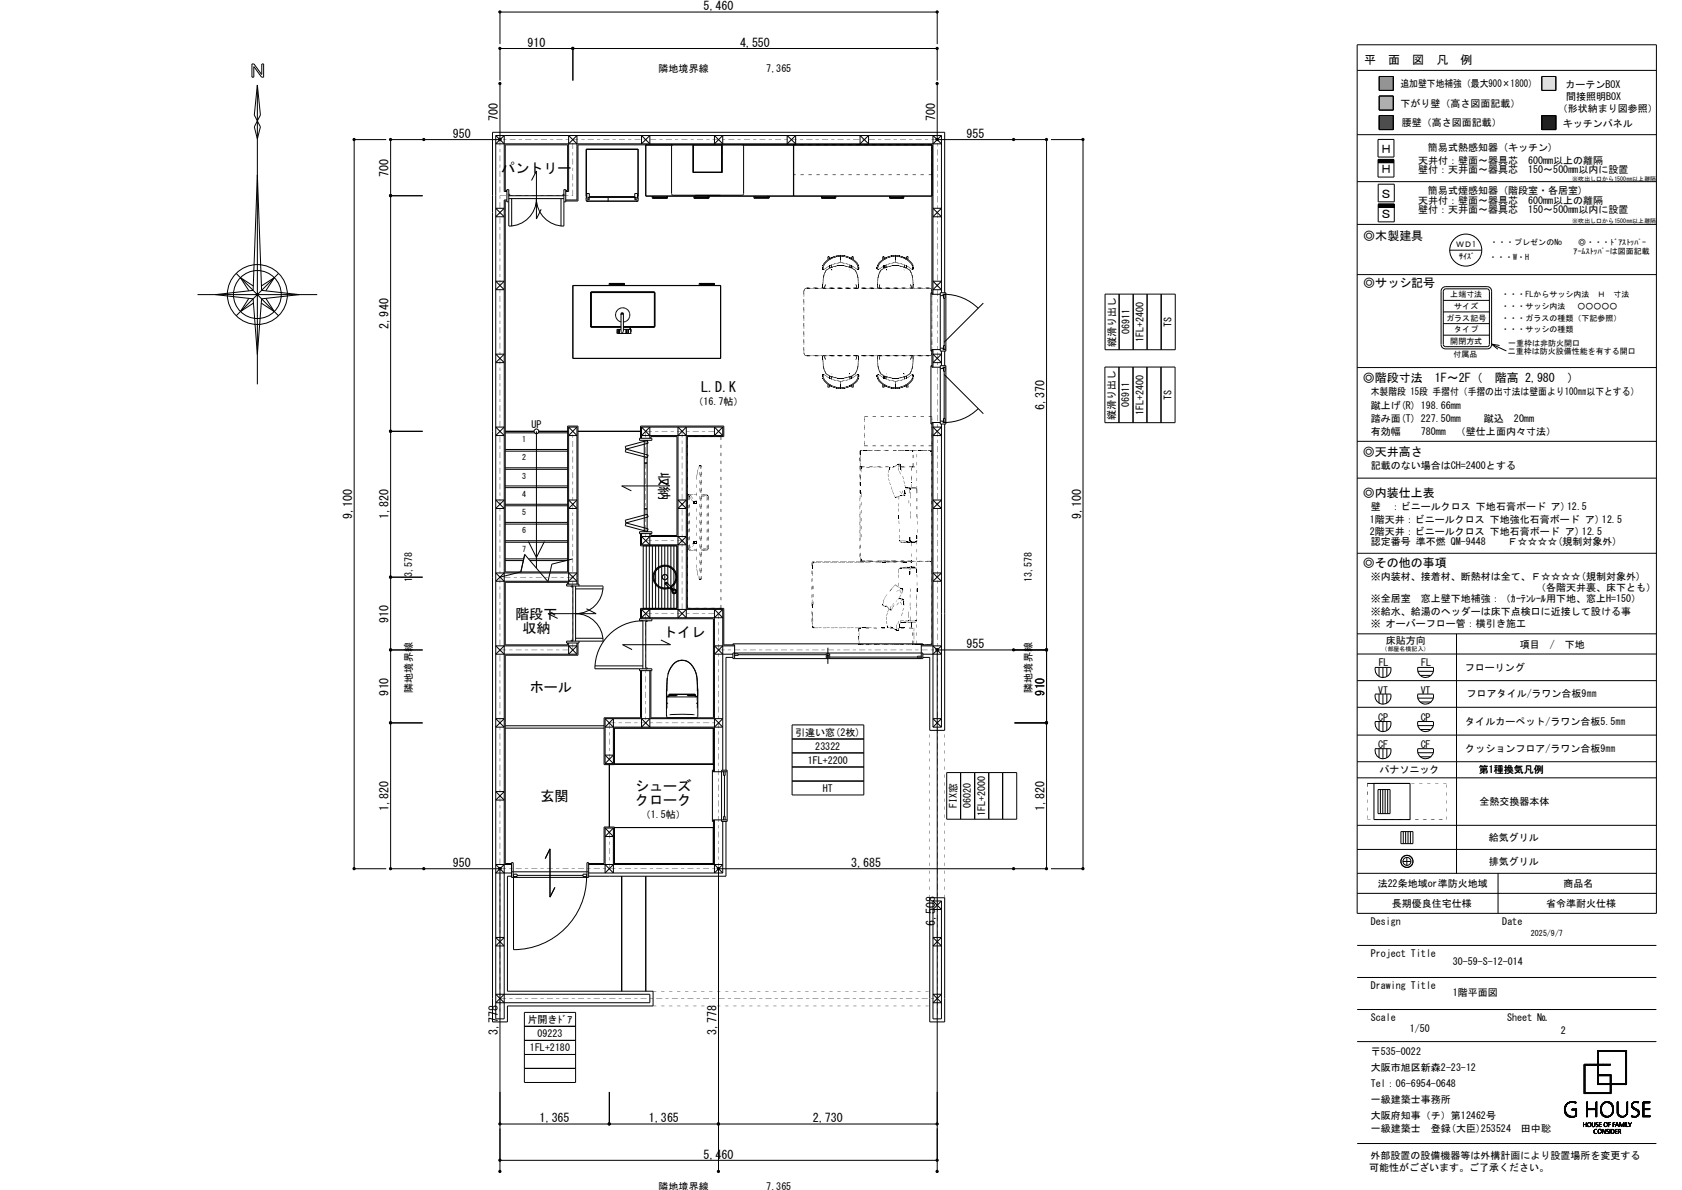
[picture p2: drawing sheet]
<svg xmlns="http://www.w3.org/2000/svg" width="420mm" height="297mm" viewBox="0 0 420 297" stroke-linecap="round" stroke-linejoin="round" font-family="sans-serif">
<defs><g id="words">
<g font-size="3.5">
<text x="125.2" y="43.1">パントリー</text>
<text x="175" y="98">L.D.K</text>
<text x="164.6" y="117.8" transform="rotate(90 164.6 117.8)">収納</text>
<text x="128.7" y="154.4">階段下</text>
<text x="130.4" y="157.9">収納</text>
<text x="165.6" y="159">トイレ</text>
<text x="132.3" y="172.6">ホール</text>
<text x="158.6" y="197.5">シューズ</text>
<text x="135" y="199.9">玄関</text>
<text x="158.6" y="201">クローク</text>
</g>
<g font-size="3">
<text x="175.7" y="2.6">5,460</text>
<text x="131.7" y="11.7">910</text>
<text x="184.8" y="11.7">4,550</text>
<text x="340.7" y="16.1">平　面　図　凡　例</text>
<text x="113.1" y="34.4">950</text>
<text x="124.3" y="30.1" transform="rotate(-90 124.3 30.1)">700</text>
<text x="233.5" y="30.1" transform="rotate(-90 233.5 30.1)">700</text>
<text x="241.3" y="34.4">955</text>
<text x="344.6" y="38.3">Ｈ</text>
<text x="97" y="44.1" transform="rotate(-90 97 44.1)">700</text>
<text x="344.6" y="43.3">Ｈ</text>
<text x="344.6" y="49.4">Ｓ</text>
<text x="340.4" y="59.8">◎木製建具</text>
<text x="344.6" y="54.4">Ｓ</text>
<text x="340.4" y="71.7">◎サッシ記号</text>
<text x="97" y="82" transform="rotate(-90 97 82)">2,940</text>
<text x="340.3" y="95.3">◎階段寸法　1F～2F（　階高 2,980　）</text>
<text x="260.8" y="102.3" transform="rotate(-90 260.8 102.3)">6,370</text>
<text x="340.3" y="113.7">◎天井高さ</text>
<text x="340.3" y="124">◎内装仕上表</text>
<text x="87.9" y="129.6" transform="rotate(-90 87.9 129.6)">9,100</text>
<text x="97" y="129.6" transform="rotate(-90 97 129.6)">1,820</text>
<text x="269.9" y="129.6" transform="rotate(-90 269.9 129.6)">9,100</text>
<text x="340.3" y="141.4">◎その他の事項</text>
<text x="97" y="155.4" transform="rotate(-90 97 155.4)">910</text>
<text x="241.3" y="161.8">955</text>
<text x="97" y="173.6" transform="rotate(-90 97 173.6)">910</text>
<text x="260.8" y="173.6" transform="rotate(-90 260.8 173.6)">910</text>
<text x="97" y="202.4" transform="rotate(-90 97 202.4)">1,820</text>
<text x="260.8" y="202.4" transform="rotate(-90 260.8 202.4)">1,820</text>
<text x="113.1" y="216.4">950</text>
<text x="212.5" y="216.4">3,685</text>
<text x="233.5" y="231.1" transform="rotate(-90 233.5 231.1)">6,508</text>
<text x="124.3" y="258.4" transform="rotate(-90 124.3 258.4)">3,778</text>
<text x="178.9" y="258.4" transform="rotate(-90 178.9 258.4)">3,778</text>
<text x="134.7" y="280.1">1,365</text>
<text x="162" y="280.1">1,365</text>
<text x="203" y="280.1">2,730</text>
<text x="175.7" y="289.2">5,460</text>
</g>
<g font-size="2.5">
<text x="164.5" y="18">隣地境界線</text>
<text x="191.3" y="18">7,365</text>
<text x="349.7" y="21.8">追加壁下地補強（最大900×1800）</text>
<text x="390.9" y="21.9">カーテンBOX</text>
<text x="349.7" y="26.8">下がり壁（高さ図面記載）</text>
<text x="389" y="28.1">（形状納まり図参照）</text>
<text x="391.1" y="25">間接照明BOX</text>
<text x="350" y="31.5">腰壁（高さ図面記載）</text>
<text x="390.3" y="31.6">キッチンパネル</text>
<text x="354.1" y="40.9">天井付：壁面～器具芯　600mm以上の離隔</text>
<text x="356.5" y="37.8">簡易式熱感知器 (キッチン)</text>
<text x="354.1" y="43.3">壁付：天井面～器具芯　150～500mm以内に設置</text>
<text x="354.1" y="50.8">天井付：壁面～器具芯　600mm以上の離隔</text>
<text x="354.1" y="53.3">壁付：天井面～器具芯　150～500mm以内に設置</text>
<text x="356.5" y="48.3">簡易式煙感知器 (階段室・各居室)</text>
<text x="282" y="83.5" transform="rotate(-90 282 83.5)">06911</text>
<text x="292.5" y="81.6" transform="rotate(-90 292.5 81.6)">TS</text>
<text x="278.5" y="86.6" transform="rotate(-90 278.5 86.6)">縦滑り出し</text>
<text x="285.5" y="85.3" transform="rotate(-90 285.5 85.3)">1FL+2400</text>
<text x="173.2" y="101.1">（16.7帖）</text>
<text x="282" y="101.7" transform="rotate(-90 282 101.7)">06911</text>
<text x="292.5" y="99.8" transform="rotate(-90 292.5 99.8)">TS</text>
<text x="342.3" y="98.7">木製階段 15段 手摺付（手摺の出寸法は壁面より100㎜以下とする）</text>
<text x="342.3" y="102">蹴上げ(R) 198.66mm</text>
<text x="132.7" y="106.7">UP</text>
<text x="278.5" y="104.8" transform="rotate(-90 278.5 104.8)">縦滑り出し</text>
<text x="285.5" y="103.5" transform="rotate(-90 285.5 103.5)">1FL+2400</text>
<text x="342.3" y="105.3">踏み面(T) 227.50mm</text>
<text x="370.5" y="105.2">蹴込　20mm</text>
<text x="342.3" y="108.6">有効幅</text>
<text x="354.8" y="108.6">780mm　（壁仕上面内々寸法）</text>
<text x="342.3" y="117.1">記載のない場合はCH=2400とする</text>
<text x="342" y="130.6">1階天井：ビニールクロス 下地強化石膏ボード ア) 12.5</text>
<text x="342.3" y="127.3">壁　：ビニールクロス 下地石膏ボード ア)12.5</text>
<text x="342" y="133.5">2階天井：ビニールクロス 下地石膏ボード ア) 12.5</text>
<text x="342.3" y="136.1">認定番号 準不燃 QM-9448　　Ｆ☆☆☆☆(規制対象外)</text>
<text x="102.9" y="145.4" transform="rotate(-90 102.9 145.4)">13,578</text>
<text x="257.7" y="145.4" transform="rotate(-90 257.7 145.4)">13,578</text>
<text x="342.3" y="144.7">※内装材、接着材、断熱材は全て、Ｆ☆☆☆☆(規制対象外)</text>
<text x="383.5" y="147.6">（各階天井裏、床下とも）</text>
<text x="342.3" y="150.2">※全居室　窓上壁下地補強：（ｶｰﾃﾝﾚｰﾙ用下地、窓上H=150）</text>
<text x="342.3" y="153.4">※給水、給湯のヘッダーは床下点検口に近接して設ける事</text>
<text x="342.3" y="156.6">※ オーバーフロー管：横引き施工</text>
<text x="346.1" y="160.7">床貼方向</text>
<text x="379.5" y="161.8">項目　/　下地</text>
<text x="344.3" y="166.3">FL</text>
<text x="354.9" y="166.3">FL</text>
<text x="365.8" y="167.6">フローリング</text>
<text x="102.9" y="172.9" transform="rotate(-90 102.9 172.9)">隣地境界線</text>
<text x="257.7" y="172.9" transform="rotate(-90 257.7 172.9)">隣地境界線</text>
<text x="344.1" y="173.1">VT</text>
<text x="354.7" y="173.1">VT</text>
<text x="344.1" y="179.9">CP</text>
<text x="354.8" y="180">CP</text>
<text x="366.2" y="174.1">フロアタイル/ラワン合板9㎜</text>
<text x="198.6" y="183.6">引違い窓(2枚)</text>
<text x="365.9" y="180.8">タイルカーペット/ラワン合板5.5㎜</text>
<text x="201.7" y="190.6">1FL+2200</text>
<text x="203.6" y="187.1">23322</text>
<text x="344.1" y="186.7">CF</text>
<text x="354.8" y="186.7">CF</text>
<text x="365.9" y="187.6">クッションフロア/ラワン合板9㎜</text>
<text x="205.5" y="197.6">HT</text>
<text x="344.4" y="193">パナソニック</text>
<text x="369.3" y="193">第1種換気凡例</text>
<text x="238.9" y="201.8" transform="rotate(-90 238.9 201.8)">FIX窓</text>
<text x="242.4" y="201.8" transform="rotate(-90 242.4 201.8)">06020</text>
<text x="246" y="203.6" transform="rotate(-90 246 203.6)">1FL+2000</text>
<text x="366.9" y="201">全熱交換器本体</text>
<text x="160" y="204.1">（1.5帖）</text>
<text x="369.2" y="209.9">給気グリル</text>
<text x="369.2" y="215.9">排気グリル</text>
<text x="344" y="221.4">法22条地域or準防火地域</text>
<text x="390.4" y="221.4">商品名</text>
<text x="347.6" y="226.4">長期優良住宅仕様</text>
<text x="386" y="226.4">省令準耐火仕様</text>
<text x="342.3" y="230.8">Design</text>
<text x="375.1" y="230.8">Date</text>
<text x="342.3" y="238.8">Project Title</text>
<text x="362.8" y="241">30-59-S-12-014</text>
<text x="342.3" y="246.8">Drawing Title</text>
<text x="362.8" y="248.7">1階平面図</text>
<text x="131.7" y="255.3">片開きﾄﾞｱ</text>
<text x="342.3" y="254.8">Scale</text>
<text x="352" y="257.7">1/50</text>
<text x="376.3" y="254.8">Sheet №</text>
<text x="132.3" y="262.3">1FL+2180</text>
<text x="134.2" y="258.8">09223</text>
<text x="342.3" y="263.4">〒535-0022</text>
<text x="389.8" y="258">2</text>
<text x="342.3" y="267.4">大阪市旭区新森2-23-12</text>
<text x="342.3" y="271.4">Tel：06-6954-0648</text>
<text x="342.3" y="275.4">一級建築士事務所</text>
<text x="342.3" y="279.4">大阪府知事（チ）第12462号</text>
<text x="342.3" y="282.6">一級建築士　登録(大臣)253524　田中聡</text>
<text x="341.9" y="292.3">可能性がございます。ご了承ください。</text>
<text x="342.2" y="289.2">外部設置の設備機器等は外構計画により設置場所を変更する</text>
<text x="164.5" y="297.1">隣地境界線</text>
<text x="191.3" y="297.1">7,365</text>
</g>
<g font-size="2">
<text x="363.6" y="61.8">ＷＤ1</text>
<text x="364.4" y="64.6">ｻｲｽﾞ</text>
<text x="371.8" y="64.8">・・・W・H</text>
<text x="372.1" y="61.1">・・・プレゼンのNo</text>
<text x="392.9" y="63.4">ｱｰﾑｽﾄｯﾊﾟｰは図面記載</text>
<text x="394.1" y="61.1">◎・・・ﾄﾞｱｽﾄｯﾊﾟｰ</text>
<text x="362.1" y="74.3">上端寸法</text>
<text x="363.1" y="77.1">サイズ</text>
<text x="374.9" y="77.1">・・・サッシ内法　 ○○○○○</text>
<text x="374.9" y="74.3">・・・FLからサッシ内法　Ｈ　寸法</text>
<text x="361.1" y="80">ガラス記号</text>
<text x="363.1" y="82.9">タイプ</text>
<text x="374.9" y="82.9">・・・サッシの種類</text>
<text x="374.9" y="80">・・・ガラスの種類（下記参照）</text>
<text x="362.1" y="85.8">開閉方式</text>
<text x="363" y="89">付属品</text>
<text x="376.5" y="88.4">二重枠は防火設備性能を有する開口</text>
<text x="376.6" y="86.4">一重枠は非防火開口</text>
<text x="130.3" y="110.4">1</text>
<text x="130.3" y="114.9">2</text>
<text x="130.3" y="119.5">3</text>
<text x="130.3" y="124">4</text>
<text x="130.3" y="128.6">5</text>
<text x="130.3" y="133.1">6</text>
<text x="130.3" y="137.7">7</text>
<text x="382.3" y="233.6">2025/9/7</text>
</g>
<g font-size="1.5">
<text x="392.6" y="45.1">※吹出し口から1500㎜以上離隔</text>
<text x="392.6" y="55.8">※吹出し口から1500㎜以上離隔</text>
<text x="345" y="162.6">（部屋名横記入）</text>
</g>
</g></defs>
<path d="M344.4 19.1h3.5v3.5h-3.5z" fill-rule="evenodd" fill="#979797" stroke="#979797" stroke-width=".25"/>
<g fill="none" stroke="#000" stroke-width=".25">
<path d="M65.4 16v2.6l-2-2.6h-.5v3.3h.5v-2.7l1.9 2.7h.5v-3.3h-.4M124.8 11v-8h109.2v8M143 12.1v8M338.9 17.6h74.7M338.9 11.2h74.7v216.8h-74.7zM344.4 19.1h3.5v3.5h-3.5zM385 19.1h3.5v3.5h-3.5zM64.3 21.2l.7 7.5-1.5 3 .8 3 .7-3-1.5-3zM64.3 21.2v74.7M96.4 34.8h-8v182h8M105.5 34.8h-8v182h8M123.8 33.8h111.3"/>
<path d="M123.8 33.8v220.5h2.1v-204.4h.7M123.8 33.8l2.1 2.1M124.8 20.1v-8h109.2v8M124.8 20.9v13.9h-19M142 35.9l2.1-2.1v16.1h-2.8M144.1 35.9l-2.1-2.1v14h-.7M146.3 37.3v11.8h.2M146.3 37.3h13M146.4 37.2v11.9M146.4 37.2h12.9M146.4 37.2l-.1 .1M159.3 37.2v11.9"/>
<path d="M159.3 37.2v.1M159.3 37.3v11.8h-.1M160.2 33.8l2.1 2.1v-2.1l-2.1 2.1zM161.2 36.2v12.7h71.5M161.2 36.2h6.7M167.9 36.2l-.2 .2v12l.3 .3 17.5-.1 .2-12.2-.2-.2M173.1 36.2v6.8M173.1 36.2v6.8h7.2M173.1 36.2h.1M178.4 33.8v2.1l2.1-2.1v2.1zM180.2 36.2h.1M180.3 39.6h.1"/>
<path d="M180.3 38.2h.1M180.3 36.2h.1M180.3 36.2v6.9h-7.2M185.5 36.2h47.2M196.6 33.8v2.1l2.1-2.1v2.1zM198.2 36.2l-.1 12.7M214.8 33.8v2.1l2.1-2.1v2.1zM234 20.9v13.9h19.1M235.1 33.8v39.3M235.1 33.8l-2.1 2.1M253.3 34.8h8v182h-8M262.4 34.8h8v182h-8"/>
<path d="M338.9 33.6h74.7M344.1 34.8h4v4.4h-4zM344.1 39.8h4v4.4h-4zM344.1 39.9h4M344.1 39.8h4M344.4 24h3.5v3.5h-3.5zM344.4 28.8h3.5v3.5h-3.5zM385 28.8h3.5v3.5h-3.5zM64.3 43.6l1 28.9 9.4 1-9.4 1.1-1 13.9-1.1-13.9-9.4-1.1 9.4-1zM97.5 48.9h8M123.8 52h2.1l-2.1 2.1h2.1zM126.6 47.5h-.4v-11.3h15.5v11.3h-.4"/>
<path d="M126.6 47.8h-.7v-14l-2.1 2.1h111.3l-2.1-2.1v39.6M126.6 50.2h-.4v92.5h15.5v-36.4h2.6v39.5M127 50.4h-.4v-3.1h.4v9.1M127 49.6h13.8M127 48.9h13.8M127 48.5h.3v.4M127.8 49.6v6.8M132.7 45l1.2-2.3v12l1.2-2.5M140.1 49.6v6.8M140.8 50.4h.5v-3.1h-.5v9.1a6.9 6.9 0 0 1-6.9-6.8 6.8 6.8 0 0 1-6.8 6.8M140.8 48.5h-.2v.4M141.3 50.2h3v-14h88.4v37.2h2.1"/>
<path d="M146.5 49.3h-.2v.8l.2 .1h12.7l.1-.9h-.1M147.2 49.3v-1h-.7v1.2l.3 .3h.4v-.3h-.4v-.2h12.1v.2h-.4v.3h.4l.3-.3v-1.2h-.7v1M147.2 49.1h11.3M151.8 49.3v.9M159.2 49.1v.2M162.9 48.9v.5h3.7v-.5M163.1 48.9v.3h3.3v-.3M166.4 49.2h.1M173.1 43l.1-6.8h7v6.8M173.2 43l.1 .1M173.3 48.9v.5h3.7v-.5M173.5 48.9v.3h3.3v-.3"/>
<path d="M173.6 48.7v.1M179.8 48.7v.1M180.2 43l-.1 .1M180.3 42.9h.1M180.3 43l-7.2 .1M180.3 43l-.1 .1M180.3 42.9v.1M188.3 48.9v.5h3.7M188.5 48.9v.3h3.3M191.8 48.9v.3M191.8 48.9v.3zM191.8 49.2h.1"/>
<path d="M192 48.9v.5M205.1 48.9v.5h3.6v-.5M205.4 48.9v.3h3.1v-.3M222.1 48.9v.5h3.6v-.5M222.3 48.9v.3h3.2v-.3M233 52h2.1l-2.1 2.1h2.1zM338.9 56h74.7M338.9 45.3h74.7M344.1 40.6h4M344.1 40.5h4M344.1 40.4h4M344.1 40.3h4"/>
<path d="M344.1 40.2h4M344.1 40.1h4M344.1 40h4M344.1 51.7h4M344.1 46h4v4.4h-4zM344.1 51h4v4.4h-4zM344.1 51.6h4M344.1 51.5h4M344.1 51.4h4M344.1 51.3h4M344.1 51.2h4M344.1 51.1h4"/>
<path d="M49.3 73.5h29.9M59 68.2l10.6 10.6M62.1 74.5l-2.1 3.3 3.3-2.2M63.2 71.4l-3.2-2.1 2.1 3.3M65.3 71.4l3.2-2.1-2.1 3.3M66.4 74.5l2.1 3.3-3.3-2.2M69.6 68.2l-10.6 10.6M123.8 70.2h2.1l-2.1 2.1h2.1zM143 71.3h37M147.5 73v8.6M147.5 73h16M147.5 73l.1 .1"/>
<path d="M147.6 73v8.5M147.6 72.9v.2M147.6 73h.1M147.7 72.9l-.2 .1M147.7 73h15.7M152.1 71.2v-.5h3.8v.5M152.1 70.8h3.8M152.3 71.2v-.2h3.4v.2M155.2 78.3l-.1 .2zM155.2 78.3l.4 .1M155.2 78h.3l.2 .3v4.4l-.3 .3-.3-.3v-4.4zM155.6 78.3l.1 .2"/>
<path d="M155.6 78.4v.1M163.4 72.9v.1M163.4 73v.1M163.4 73h.1M163.4 73.1l-.1-.2 .1 .1v8.6M163.5 73v8.5M174.6 70.8h3.8M174.6 71.2v-.5h3.8v.5M174.8 71h3.3v.2M174.8 71v.2M179.9 71.2h-36.9v18.3h37v-18.2M179.9 71.2l.1 .1"/>
<path d="M179.9 71.2v18.3M232.7 73.1h-.2v14.5h.2M233 70.2h2.1l-2.1 2.1h2.1zM234.8 73.1h1.4v14.5h-1.4zM235.6 73.5h.4v1h-.4zM235.8 73.4a12 12 0 0 1 8.5 3.6M235.8 74.5v11.7M235.9 73.1v-40.1h-112.9v222.1h3.7v-4h36.4v-3.7h-36.4v-28.7h1M236.2 73.4h-.7v.4h-.7M245.5 75.6l-9.7 9.8M275.9 73.4h17.6v13.9h-17.6zM279.4 73.4v13.9"/>
<path d="M283 73.4v13.9M286.4 73.4v13.9M289.9 73.4v13.9M338.9 68.5h74.7M360.4 77.9h11.5M360.4 75h11.5M360.9 71.5h10.4a1.1 1.1 0 0 1 1.1 1.2v13.2a1.07 1.07 0 0 1-1.1 1.2h-10.4M360.9 72.1h10.4l.3 .1 .3 .5-.1 13.6-.5 .2h-10.4M361 72.1l-.4 .2-.2 .4v13.3l.1 .3 .5 .2M361 71.5a1.14 1.14 0 0 0-1.2 1.2v13.2a1.1 1.1 0 0 0 1.2 1.2M362 62.4h8M123.8 88.4h2.1l-2.1 2.1h2.1z"/>
<path d="M147.5 81.5h.1M147.5 81.5v.1M147.5 81.6h7.6M147.6 81.5h.1M147.6 81.5h7.5M147.6 81.5l.1 .1M154.1 82.8v.4M154.1 82.8h.1M154.1 82.7h.1M154.1 82.6v.1M154.1 82.2v1M154.1 82.2v.4"/>
<path d="M154.1 82.2h1M154.6 82.2v1M154.6 82.3h.1M154.6 83.1h.1M155.1 80.3a1.8 1.8 0 0 1-1-2.8 1.8 1.8 0 0 1 3 .2 1.8 1.8 0 0 1-1.4 2.7M155.1 81.5h-7.5M155.7 81.6h7.7M155.7 81.5h7.7M155.7 81.5h7.6M155.7 82.2h1.6M156.4 82.2v1M156.8 82.2v1"/>
<path d="M157.3 81.6v.7M157.3 81.7h.1M157.3 81.6v.1M157.4 81.6v.1M157.4 82.2l.1 1h-3.4M157.4 81.6v.7M157.4 81.7h.1M157.5 83.1h.1M157.5 82.4l.1 .2M157.6 82.5v.1M157.6 82.6v.2M163.4 81.5h.1"/>
<path d="M163.4 81.5v.1M163.4 81.4v.1M163.5 81.5l-.1 .1M232.7 91.3h-.2v14.5h.2M233 87.2v4.5M233 88.4h2.1l-2.1 2.1h2.1zM234.8 87.2h-2.1v4.5h2.1M234.8 91.3h1.4v14.5h-1.4zM234.8 86.9h.7v.3h.7M235.1 87.6v3.7M235.6 91.7h.4v1h-.4zM235.6 86.2h.4v1h-.4z"/>
<path d="M235.8 93.5l9.7 9.8M235.8 92.7v11.7M235.9 87.6v3.7M236.2 91.7h-.7v.3h-.7M275.9 91.6h17.5v13.9h-17.5zM279.4 91.6v13.9M282.9 91.6v13.9M286.4 91.6v13.9M289.9 91.6v13.9M338.9 91.7h74.7M360.4 80.8h11.5M360.4 83.7h11.5"/>
<path d="M372.4 85.9l3.7 1.7M372.4 85.9l2 .3M372.4 85.9l1.6 1.3M97.5 107.7h8M123.8 106.6h2.1l-2.1 2.1h2.1zM126.2 107.7h7.1M126.2 108h7.3M126.2 112.2h15.5M126.2 112.6h15.5M126.2 116.8h15.5M126.2 117.1h15.5M133.9 107.7v34.1"/>
<path d="M134.4 108h7.3M134.5 107.7h7.2M142 106.6v39.2M142 106.6h2.1M142 106.6l2.1 2.1h-2.1l2.1-2.1M144.1 106.6v39.2M144.3 107.7h15.6M156.1 111.4l5.5-1.5 .2 .7-5.5 1.5zM156.3 112.1l5.5 1.5-.2 .6-5.5-1.4zM159.7 109.4h3.1v.5h-3.1zM159.9 109.4v-3.1h20.8v2.7h-9.1v42.8h9.1v9.2h2.7v3.4M160.2 106.6v2.8"/>
<path d="M160.2 106.6h20.3M160.2 106.6l2.1 2.1M160.9 115.6h.7M160.9 109.9v22.8M161.6 109.9v22.8M162.5 109.4v-.4h6.5v24.6h-6.5v-.4M169.3 108.7l2.1-2.1v47.6l-2.1-2.1M171.4 108.7l-2.1-2.1v47.6l2.1-2.1M180.5 106.6l-2.1 2.1v-2.1l2.1 2.1M180.5 106.6v2.1M180.5 108.7h-20.3l2.1-2.1v2.8M233 106.6l2.1 2.1h-2.1l2.1-2.1z"/>
<path d="M233 105.5v76M234.8 105.5h-2.1v55.5h-2.7v3.4M234.8 105.1h.7v.4h.7M235.1 105.8v75.7M235.6 104.4h.4v1h-.4zM235.9 105.8v76.5h-3.7v-18.2h-1.8M244.3 102a12 12 0 0 1-8.5 3.5M338.9 110.2h74.7M338.9 119.3h74.7M123.8 124.8h2.1l-2.1 2.1h2.1zM126.2 121.3h15.5M126.2 121.7h15.5"/>
<path d="M126.2 125.9h15.5M126.2 126.2h15.5M126.2 130.4h15.5M126.2 130.8h15.5M126.2 135h15.5M126.2 135.3h15.5M126.2 139.5h4.6M126.2 139.9h4.5M132 135.2l1.9 3.9 2-3.9M132 139.5h9.7M132.3 139.9h9.1M142 124.8h2.1l-2.1 2.1h2.1z"/>
<path d="M143 139.5l-5.2 1.3-1 4.4-5.8-6.8-1 4.3-5.2 1.4M156.1 129.8l5.5-1.4 .2 .6-5.5 1.5zM156.3 130.5l5.5 1.5-.2 .7-5.5-1.5zM159.7 132.7h3.1v.5h-3.1zM159.9 133.2v3h9.1v15.6h-9.1v2.6M160.2 133.2v2.8M160.6 136.2v15.6M160.9 127h.7M161.4 136.2v15.6M162.1 136.2v15.6M162.3 133.2v2.8l-2.1-2.1h11.2l-2.1 2.1M162.3 133.9l-2.1 2.1"/>
<path d="M162.9 136.2v15.6M163.7 136.2v15.6M164.5 136.2v15.6M164.8 120.1l2.4 1.2h-12l2.4 1.2M165.2 136.2v15.6M166 136.2v15.6M166.8 136.2v15.6M167.5 136.2v15.6M168.3 136.2v15.6M169.3 133.9l2.1 2.1h-11.2M169.3 124.8h2.1l-2.1 2.1h2.1zM233 124.8h2.1l-2.1 2.1h2.1z"/>
<path d="M338.9 138.1h74.7M97.5 144.1h8M125.9 143l-2.1 2.1h20.3l-2.1-2.1M125.9 145.1l-2.1-2.1h20.3l-2.1 2.1M141.7 145.8v-.5h-15.5v15.7h15.5v-.5M142.6 146.3v.2h.4M143 146.3v13.7M143 159.8h-.4v.2M143.7 146.3v13.7M143.7 147h6.9M143.7 159.3h6.9M144.6 146.3v-.5h-3.1v.5h9.1"/>
<path d="M146.4 151.9l2.4 1.3h-12l2.4 1.1M150.6 146.3a6.8 6.8 0 0 1-6.9 6.9 6.9 6.9 0 0 1 6.9 6.8h-9.1v.5h3.1v-.5M160.2 152.1v2.3M160.2 152.1h20.3M160.2 152.1l2.1 2.1M161.2 154.9v12M161.6 154.9v.2h-.4M162.3 154.4v-2.3l-2.1 2.1h20.3l-2.1-2.1v40.5M162.8 154.4v.5h-1.3v-.1l-1.8 .1v-.5h18.4v24.8h-15.6v-11.8M163.3 144.1v.4M163.3 144.5l.1 .5M163.4 145a2.74 2.74 0 0 0 3.6 1.6"/>
<path d="M163.4 145a2.72 2.72 0 0 0 3.6 1.6M163.4 143.1l-.1 1.4M163.9 142.2l-.5 .9M164.3 141.9a2.77 2.77 0 0 1 4.1 .8M165 159.7l2.4 1.2h-12l2.4 1.2M165.4 143.8a.67 .67 0 0 0 .6 .9 .67 .67 0 0 0 .7-.9M165.7 143.5h.7M165.7 143.5l-.3 .3M166.1 145.5v.2M166.1 145.5h.1M166.2 145.8l1.7 1.8M166.2 145.4l-.1 .1"/>
<path d="M166.2 145.4h.1M166.4 145.6l.1-.2-.3 .4-.1-.1M166.4 143.5l.3 .3M166.4 145.3l-.1 .1M166.4 145.6l-.1 .1M166.4 145.3l-.3 .4M166.4 145.3l1.9 1.9M166.4 145.5v.1M167.3 146.6l.8 .7M167.4 146.6l.6 .8M167.4 146.6l.7 .7M167.6 146.6a3 3 0 0 0-.1-5.2 3 3 0 0 0-4.5 2.5 3 3 0 0 0 4.2 2.9"/>
<path d="M167.8 147.4v.2M167.9 147.4l-.1 .2M168.2 147.2l.5 .1v.5a.42 .42 0 0 1-.6 .2 .42 .42 0 0 1 0-.7M168.2 147.2l-.1 .1M168.2 147.1a.55 .55 0 0 1 .7 .4 .55 .55 0 0 1-.5 .7 .55 .55 0 0 1-.6-.6M168.4 142.7a2.73 2.73 0 0 1-.9 3.7M168.4 142.6a2.75 2.75 0 0 0-2.6-1.4 2.75 2.75 0 0 0-2.4 1.9M168.4 142.6l.4 1M168.8 144.5l-.4 1-.9 .9M180.5 152.1v40.1M180.5 152.1l-2.1 2.1M233 143h2.1l-2.1 2.1h2.1z"/>
<path d="M338.9 158.2h74.7M363.7 158.2v59.8M97.5 162.2h8M123.8 179.4h2.1l-2.1 2.1h2.1zM125.9 161.2l-2.1 2.1h20.3M142 160.5v2.8l2.1-2.1h-20.3l2.1 2.1M142 161.2l2.1 2.1M144.1 160.5v2.8M144.3 160.5v3h-18.1v52h1.5M148.5 166.2h12M151.1 179.4h29.4l-2.1 2.1M151.1 179.4v11.2"/>
<path d="M151.1 179.4l2.1 2.1M159.7 166.9v.5h3.1v-.5h-14.3a12 12 0 0 1 12-12v12M159.9 167.4v11.8h-9.1v11.6h2.6v-9.1h24.7v10.9M160.2 167.4v14.1l2.1-2.1M161.2 166.7h.4v.2M162.3 167.4v14.1l-2.1-2.1M166.5 171.9v1.9M166.5 173.6v.2M166.5 173.9h.1M166.5 173.8l.5 .1M166.5 174h7.6M166.5 174.8v2"/>
<path d="M166.5 173.5v1.3M166.6 169.2l-.2 9.5 .4 .5M166.6 178.6v.1M166.6 175.4l.2 .2M167 173.4v.5M167.1 173.5h1.8M167.1 173.6h1.8M167.2 178.4l3.1-.1 3.1 .1M167.3 166.9a11.2 11.2 0 0 0-.8 5.6M169 173.6l-1.9 .1v-.4h6.5v.4l-1.9-.1M169 173.3v.3M169.1 165l-1.4 1.3"/>
<path d="M169.7 164.8a4.6 4.6 0 0 0-2.9 3.5M169.7 164.8l1.3 .1M170.3 164.8l-.6 .1M171 164.8l1 .6M171 164.9l1 .5M171.6 173.3l.1 .3M171.7 173.3v.3M171.8 173.5h1.8M171.8 173.6h1.8M172 165.4l1.4 1.5M172 165.4l.6 .4M172.9 166.3a7.3 7.3 0 0 1 1.3 5.6v.1"/>
<path d="M173.6 167.6l.4 1.6 .1 3.3M173.6 173.4l.1 .5M173.7 173.9h.5M173.7 173.4v.5M174 175.4l-.1 .2M174 178.6l.1 .1M174.1 173.5v.5M174.1 174v.8M174.1 174.8v2M174.2 173.3v.2M174.2 173.6v.2M174.2 173.8l-.1 .1"/>
<path d="M174.2 171.9v6.8l-.4 .5M174.2 173.5v.3M178.4 179.4l2.1 2.1h-29.4l2.1-2.1v11.2M180.5 161.2l-2.1 2.1h4.6M183 164.1h-1.7v28.1M183 163h47.4v1.4h-47.4zM183 161v-.3h47.4v.3M183.4 163.2h.9v.4h-.9M183.4 161.2h-5l2.1 2.1M184.3 163.4h22M206.3 163.2h.9v.4h-.9zM206.3 163.8h.9v.4h-.9z"/>
<path d="M206.7 161.7v4M207.2 164h21.9M230 161.2h5.1l-2.1 2.1M230 163.8h-.9v.4h.9M233 161.2l2.1 2.1h-4.7M253.1 162.2h-19.1v130.2M253.3 162.2h8M338.9 163.2h74.7M338.9 169.9h74.7M338.9 176.5h74.7M343.4 173.2h3.9M343.4 166.6h3.9a1.99 1.99 0 0 1-2 2.5 1.99 1.99 0 0 1-1.9-2.5z"/>
<path d="M343.4 173.3a1.99 1.99 0 0 0 1.9 2.4 1.99 1.99 0 0 0 2-2.4M344.3 166.6v2.2M344.3 173.3v2.2M345.3 166.6v2.5M345.3 173.3v2.5M346.3 166.6v2.2M346.3 173.3v2.2M354 173.2h3.9M354 167.6h3.9M354 174.2h3.9M354 166.6h3.9a1.99 1.99 0 0 1-1.9 2.5 1.99 1.99 0 0 1-2-2.5zM354 173.3a1.99 1.99 0 0 0 2 2.4 1.99 1.99 0 0 0 1.9-2.4"/>
<path d="M354.6 168.6h2.7M354.6 175.2h2.7M97.5 180.4h8M123.8 197.6h2.1l-2.1 2.1h2.1zM126.2 181.1h24.6M126.2 181.7h24.6M151.1 190.6h2.1M151.1 190.6l2.1-2.1h-2.1l2.1 2.1M152.1 190.8v15.6M153.4 190.7h24.7M178.1 190.7l-24.6 .1M180.2 192.2h1.4v12.8h-1.4z"/>
<path d="M180.7 192.6v.9h.4v-.9M180.9 193.5v10.3M181.6 192.6h-3.5v-.4h-.2v12.8h.2v-.4h3.5M197.8 187.9h17.9M197.8 180.9h17.9v17.5h-17.9zM197.8 184.4h17.9M197.8 191.4h17.9M197.8 194.9h17.9M233 181.5l2.1-2.1h-2.1l2.1 2.1M233 181.5h2.1M236.4 192.8h17.5v11.7h-17.5zM239.9 192.8v11.7"/>
<path d="M243.4 192.8v11.7M246.9 192.8v11.7M250.4 192.8v11.7M253.3 180.4h8M338.9 194.1h74.7M338.9 183.5h74.7M338.9 190.1h74.7M341.4 195.5h10.7v9.1h-9v-9.1M343.4 180.1h3.9a1.99 1.99 0 0 1-2 2.5 1.99 1.99 0 0 1-1.9-2.5zM343.4 186.9h3.9a1.99 1.99 0 0 1-2 2.5 1.99 1.99 0 0 1-1.9-2.5zM344.1 197.1h3v6h-3zM344.3 180.1v2.2"/>
<path d="M344.3 186.9v2.2M344.7 197.1v6M345.3 197.1v6M345.3 180.1v2.5M345.3 186.9v2.5M345.9 197.1v6M346.3 180.1v2.2M346.3 186.9v2.2M346.5 197.1v6M354 180.1h3.9M354 181.1h3.9M354 186.9h3.9"/>
<path d="M354 187.9h3.9M354 180.1a1.99 1.99 0 0 0 2 2.5 1.99 1.99 0 0 0 1.9-2.5M354 186.9a1.99 1.99 0 0 0 2 2.5 1.99 1.99 0 0 0 1.9-2.5M354.6 182.1h2.7M354.6 188.9h2.7M105.8 216.8h19v75.6M125.9 215.8l-2.1 2.1h3.9M127.7 215.8h-3.9l2.1 2.1M127.7 217.6h19.3M128.1 219v-3.7h-.4v3.7h19.3v-3.7h-.4v3.7M128.2 218.8h.9v-.6h-.9v18.8a18.2 18.2 0 0 0 18.3-18.2M129.1 218.5h16.5"/>
<path d="M136.1 214.3l1.2-2.4v12l1.3-2.4M145.6 218.2h.9v.6h-.9zM147 217.9h33.5M151.1 206.7v11.2l2.1-2.1M151.1 206.7l2.1 2.1h-2.1l2.1-2.1M151.1 206.7h2.1M153.2 206.7v11.2l-2.1-2.1M153.4 206.5h24.7M155.2 218.7v28.7M161.2 218.7v28.7M178.1 204.6v10.9h-24.7v-9.1h-2.6v9.1h-3.8M178.4 204.6v13.3l2.1-2.1h-33.5"/>
<path d="M178.4 215.8l2.1 2.1M180.5 205v12.9M180.7 204.6v-.8h.4v.8M181.3 205v13.7h-34.3M253.1 216.8h-73.7v75.6M338.9 218h74.7M338.9 212h74.7M338.9 206h74.7M349.8 207.6h3v3h-3zM350.3 215h2M350.4 207.6v3M351 207.6v3"/>
<path d="M351.3 214v2M351.6 207.6v3M352.2 207.6v3M374.1 218v10M123.8 234h2.1l-2.1 2.1h2.1zM232.2 224.1h3.7v31h-3.7zM233 224.9v29.4h2.1v-29.4M233 224.9l2.1 2.1h-2.1l2.1-2.1M233 224.9h2.1M233 234h2.1l-2.1 2.1h2.1zM338.9 236h74.7M338.9 223h74.7"/>
<path d="M125.9 248.2l-2.1 2.1h38.5v-2.1h-38.5l2.1 2.1M130.9 252.7h12.8v17.5h-12.8zM130.9 256.2h12.8M130.9 259.7h12.8M233 248.2h2.1l-2.1 2.1h2.1zM338.9 244h74.7M338.9 252h74.7M338.9 260h74.7M130.9 263.2h12.8M130.9 266.7h12.8M152.1 272.5v8M390.6 277.2l.5 .5"/>
<path d="M390.6 277.1l.4 .4M390.6 277l.4 .5M390.6 276.9l.3 .4M390.6 276.7l.3 .4M390.6 276.6l.3 .4M390.6 276.6l.3 .3M390.6 276.5l.3 .3M390.7 277.5l1.3 1.3-.5-.5M390.7 277.4l.5 .5M390.7 277.3l.4 .5M390.7 276.4l.2 .2M390.7 277.6l1.2 1.2"/>
<path d="M390.7 276.2l.2 .2M390.7 277.7l1.1 1.1M390.8 277.9l.8 .8M390.8 277.8l.9 1M390.8 275.9l.2 .3M390.8 276l.3 .1M390.8 275.8l.3 .3M390.9 278.1l.5 .5M390.9 277.2l-.3-.4 .3 .4M390.9 276.7l-.2-.3 .2 .3M390.9 275.7l.2 .4-.2-.3M390.9 275.7l.3 .2-.2-.3 .3 .2"/>
<path d="M390.9 276.5l-.2-.3 .2 .4M391 275.6l.2 .2M391 276.3l-.3-.2 .3 .3M391.1 275.5l.2 .3M391.1 275.5l.2 .2M391.1 275.5l.3 .2M391.2 275.4l.2 .2M391.2 278l-.5-.6 1.4 1.4M391.3 275.3l.3 .2M391.5 275.2l.2 .2M391.5 275.5l-.3-.1 .3 .2M391.6 275.5l-.2-.2 .2 .2"/>
<path d="M391.6 275.2l.1 .2M391.6 275.1l.2 .2M391.6 275.5l-.2-.2 .1 .2M391.6 278.4l.5 .4M391.7 275.1l.2 .2M391.7 275.1l.3 .2M391.7 278.4l.4 .4M391.8 278.4l.4 .4M391.8 278.5l.5 .3-.4-.3M392 278.5l.4 .3-.4-.2M392.1 275l.2 .2M392.1 275l.3 .2"/>
<path d="M392.1 278.6l.5 .2-.3-.2M392.2 275.2l-.3-.2 .2 .3M392.2 275l.3 .2M392.3 275l.3 .2M392.3 278.6l.3 .2M392.4 275l.3 .2M392.4 278.6l.3 .2M392.5 275l.3 .2M392.5 277v.1M392.5 276.9v.2M392.5 276.9l.1 .2M392.5 278.6l.3 .2-.2-.2"/>
<path d="M392.6 276.8l.3 .3M392.6 275l.3 .2M392.6 278.6l.2 .2M392.6 278.6l.4 .2M392.6 276.8l.4 .3-.3-.3M392.6 275l.4 .2M392.7 277.1l-.2-.3 .3 .3M392.7 275l.4 .2M392.7 276.8l.4 .3M392.7 276.8l.3 .3M392.8 278.6l.2 .2M392.8 276.8l.3 .3"/>
<path d="M392.9 275l.3 .3-.3-.3M392.9 276.8l.3 .3M392.9 275l.5 .3M392.9 278.6l.3 .2M393 276.8l.3 .3-.2-.3M393 275l.4 .4M393 278.6l.4 .2M393 276.8l.3 .3M393.1 276.8l.6 .6M393.1 278.8l-.3-.2 .3 .2M393.1 276.8l.6 .5M393.1 275l.4 .4"/>
<path d="M393.2 276.8l.5 .4M393.2 275l.3 .3-.2-.3M393.3 278.5l.2 .2M393.3 276.8l.4 .4M393.4 276.8l.3 .3M393.4 275l.1 .2-.1-.2M393.4 278.1l.3 .4-.3-.3M393.4 278l.3 .4M393.4 278l.3 .3M393.4 277.7l.3 .5-.3-.3M393.4 277.5l.3 .5M393.4 277.4l.3 .3"/>
<path d="M393.4 277.2l.3 .5M393.4 276.8l.3 .1M393.4 278.7l-.2-.2 .3 .2M393.4 278.4l.2 .2M393.4 278.2l.3 .4M393.4 277.5l.3 .3M393.4 277.3l.3 .2M393.5 275.1h.1M393.5 276.8l.2 .1M393.6 276.8l.1 .1M393.7 276.8h.1M395.5 272.9v.1"/>
<path d="M395.5 272.2l.3 .5M395.5 272.1l.3 .3M395.5 271.9l.3 .4M395.5 271.8l.3 .4M395.5 271.5l.3 .5M395.5 271.4l.3 .3M395.5 271.1l.3 .4M395.5 270.9l.3 .3M395.5 270.8l.3 .3M395.5 270.6l.3 .4M395.5 270.5l.3 .3M395.5 270.4l.3 .3"/>
<path d="M395.5 270.3l.3 .3M395.5 270.2l.3 .4-.3-.3M395.5 268.3l.3 .4M395.5 268.5l.3 .3M395.5 268.8l.3 .3M395.5 268.9l.3 .3-.3-.3M395.5 269l.3 .3M395.5 269.1l.3 .3M395.5 269.2l.3 .3-.3-.3M395.5 269.3l.3 .3-.3-.2M395.5 269.4l.3 .3M395.5 269.5l.3 .3"/>
<path d="M395.5 269.6l.3 .3M395.5 270.1l.3 .3M395.5 269.8l.3 .3M395.5 272.5l.5 .5M395.5 272.7l.4 .3-.4-.2 .2 .2M395.5 265.9l.3 .4M395.5 266.3l.3 .2M395.5 266.2l.3 .4-.3-.3M395.5 266.4l.3 .3M395.5 265.7l.3 .3-.2-.1M395.5 265.8l.3 .3M395.5 266.5l.3 .3-.3-.2"/>
<path d="M395.5 266.7l.3 .2M395.5 266.1l.3 .3M395.5 266.3l.3 .3M395.5 267.2l.3 .5M395.5 266.6l.3 .3M395.5 267.3l.3 .2M395.5 267.7l.3 .3M395.5 267.6l.3 .2M395.5 266.8l.3 .3M395.5 267.5l.3 .4-.3-.3M395.5 267.8l.3 .3-.3-.2M395.5 268l.3 .2"/>
<path d="M395.5 268.3l.3 .2M395.5 267.5l.3 .3M395.5 268.4l.3 .2M395.5 267.6l.3 .3M395.5 268.9l.3 .2M395.5 268.1l.3 .3M395.5 268.9l.3 .3M395.5 270.6l.3 .2M395.5 271.4l.3 .2M395.5 271.6l.3 .3M395.5 267.9l.3 .3M395.5 272.8l.2 .2"/>
<path d="M395.6 265.6l.3 .3M395.6 265.9h.2M395.6 273l-.1-.1 .2 .1M395.7 265.9h.1M395.8 271.5l-.3-.2 .3 .3M395.8 271.2l-.3-.2 .3 .4M395.8 268.9l-.3-.3 .3 .4M395.8 269.9l-.3-.2 .3 .3M395.8 270.2l-.3-.3 .3 .4M395.8 265.9l-.3-.3 .3 .3M395.8 267l-.3-.3 .3 .3M395.8 267.2l-.3-.2 .3 .4"/>
<path d="M395.8 268.3l-.3-.2 .3 .3M395.8 272.8l.2 .2M395.9 272.8l.2 .2M395.9 265.6l.3 .3M395.9 265.9l-.3-.3 .5 .3M395.9 273l-.4-.5 .6 .5M396 265.6l.2 .3M396 272.8l.2 .2M396 265.6l.4 .3M396.1 272.8l.3 .2M396.1 265.6l.2 .3M396.2 276.2l.2 .5"/>
<path d="M396.2 276.1l.2 .4M396.2 275.8l.2 .3M396.2 275.7l.2 .4M396.2 275.5l.2 .4-.2-.3M396.2 275.5l.2 .3M396.2 275.3l.2 .2M396.2 275.1l.2 .5M396.2 276.5l.5 .5-.3-.3M396.2 276.4l.4 .6-.4-.5 .2 .4M396.2 278.6l.2 .2M396.2 278.5l.2 .3M396.2 278.3l.2 .5"/>
<path d="M396.2 278.2l.2 .3-.2-.3M396.2 278l.2 .4-.2-.3M396.2 277.8l.2 .3M396.2 277.5l.2 .4M396.2 277.5l.2 .3M396.2 277.4l.2 .3-.2-.2M396.2 277.2l.2 .3M396.2 277l.2 .5-.2-.3M396.2 276.9l.2 .3M396.2 276.7l.2 .5M396.2 272.8l.3 .2-.3-.2M396.2 278.3l.2 .3"/>
<path d="M396.2 278l.2 .3M396.2 277.7l.2 .3M396.2 277.3l.2 .3M396.2 276.6l.2 .4M396.2 275.4l.2 .3M396.2 278.8v-.2l.1 .2M396.2 265.6l.4 .3M396.2 275l.2 .3M396.3 272.8l.2 .2M396.3 272.8l.4 .2M396.3 275h.1M396.4 265.6l.3 .3"/>
<path d="M396.4 276.2l-.2-.3 .2 .4M396.4 275.3l-.2-.3 .2 .3M396.4 275.2l-.2-.2 .2 .2M396.4 276.9h.1M396.4 278.2l-.2-.3 .2 .3M396.4 277h.1M396.5 276.7l.4 .3M396.5 272.8l.2 .2M396.5 265.6l.3 .3M396.6 276.7l.3 .3M396.6 265.6l.3 .3M396.7 276.7l.3 .3"/>
<path d="M396.7 273l-.2-.2 .3 .2M396.7 272.8l.3 .2M396.8 276.7l.3 .3-.3-.3M396.9 276.7l.3 .3M396.9 273l-.2-.2 .3 .2M396.9 265.6l.3 .3-.2-.3M396.9 277l-.3-.3 .4 .3M397 276.7l.3 .3M397 265.9l-.3-.3 .4 .3M397 265.6l.5 .3M397.1 273l-.3-.2 .5 .2M397.1 265.6l.3 .3"/>
<path d="M397.1 276.7l.4 .3M397.2 272.8l.2 .2M397.2 276.7l.4 .3M397.2 273l-.2-.2 .3 .2M397.2 272.8l.3 .2-.2-.2M397.3 277l-.3-.3 .4 .3M397.3 265.6l.3 .3-.3-.3M397.3 276.7l.3 .3M397.3 265.6l.2 .3M397.3 265.6l.4 .3M397.4 276.7l.5 .3M397.4 272.8l.3 .2"/>
<path d="M397.5 265.6l.4 .3M397.6 273l-.3-.2 .3 .2M397.6 277l-.3-.3 .4 .3M397.6 276.7l.3 .3M397.7 276.7l.3 .3M397.7 265.6l.4 .3M397.7 272.8l.3 .2M397.8 276.7l.4 .3M397.8 273l-.3-.2 .4 .2M397.8 272.8l.3 .2M397.8 265.6l.5 .3-.3-.3M397.9 276.7l.3 .3"/>
<path d="M398 272.8l.1 .2M398 276.7l.4 .3M398 272.8l.3 .2M398.1 265.6l.3 .3M398.1 276.7l.6 .6M398.1 272.8l.3 .2-.3-.2M398.1 265.6l.3 .3-.1-.3M398.1 276.7l.6 .7M398.2 276.7l.5 .5-.2-.3M398.2 277l-.3-.3 .4 .3M398.2 272.8l.3 .2M398.2 265.6l.3 .3"/>
<path d="M398.3 276.7l.4 .5M398.3 272.8l.3 .2M398.3 272.8l.2 .2M398.4 272.8l.3 .2M398.5 276.2l.2 .3M398.5 276.1l.2 .4M398.5 275.8l.2 .5M398.5 278.7l.1 .1M398.5 278.6l.2 .2M398.5 278.4l.2 .4-.2-.3M398.5 278.1l.2 .3M398.5 277.9l.2 .3"/>
<path d="M398.5 277.5l.2 .5M398.5 277.3l.2 .2M398.5 277.1l.2 .5M398.5 276.5l.2 .3M398.5 276.8l.2 .3M398.5 277.2l.2 .2M398.5 277.5l.2 .2M398.5 275.3l.2 .2M398.5 275.1l.2 .4-.2-.3M398.5 272.8l.2 .2M398.5 275.3l.2 .3M398.5 275.4l.2 .4"/>
<path d="M398.5 275.6l.2 .5M398.5 275.8l.2 .3M398.5 265.6l.3 .3M398.5 278l.2 .3M398.5 277.9l.2 .4M398.5 277.7l.2 .3M398.5 277.4l.2 .4M398.5 277.3l.2 .4M398.5 278.7v.1M398.5 276.4l.2 .3M398.5 275.3l.2 .4M398.5 275l.2 .2"/>
<path d="M398.6 272.8l.3 .2M398.6 265.6l.5 .6-.2-.3M398.6 265.9l-.3-.3 .4 .3M398.6 275l.1 .2M398.7 272.8l.3 .2-.2-.2M398.7 275v.2M398.7 276.6l-.2-.3 .2 .3M398.7 278.5l-.2-.3 .2 .4M398.7 278.1l-.2-.3 .2 .4M398.7 276.9l-.2-.3 .2 .4M398.7 275.3l-.2-.3 .2 .4M398.7 265.6l.4 .4"/>
<path d="M398.7 275h.1M398.8 272.8l.3 .2M398.8 265.9l-.1-.3 .4 .5M398.8 265.6l.3 .3M398.9 262.5l.2 .2M398.9 262.4l.2 .2zM398.9 262.3l.1 .2M398.9 262.2l.2 .3M398.9 263.6l.2 .3M398.9 263.5l.2 .3-.2-.2M398.9 264.6l.2 .2-.2-.1M398.9 263.4l.2 .2"/>
<path d="M398.9 263.3l.2 .3M398.9 263.2l.2 .3M398.9 262.8l.2 .3M398.9 263.9l.2 .3M398.9 262.6l.2 .3M398.9 262.5l.2 .3M398.9 263.7l.2 .2M398.9 264.8l.2 .3-.2-.2M398.9 263.8l.2 .3M398.9 265l.2 .2M398.9 265.3l.2 .2M398.9 264.2l.2 .3"/>
<path d="M398.9 265.6l.3 .3M398.9 265.6l.2 .3M398.9 264.7l.2 .3M398.9 265.7l.2 .2M398.9 264.9l.2 .3M398.9 265.9l.2 .2M398.9 266l.2 .3M398.9 265.1l.2 .3M398.9 266.1l.2 .3-.2-.2M398.9 266.3l.2 .2M398.9 265.5l.3 .4M398.9 266.6l.2 .2"/>
<path d="M398.9 266.7l.2 .2M398.9 266.7l.2 .4-.2-.2M398.9 266.2l.2 .3M398.9 266.4l.2 .3M398.9 267.2l.2 .2M398.9 267.2l.2 .3-.2-.2M398.9 267.3l.2 .3M398.9 266.8l.2 .3M398.9 267.4l.2 .4-.2-.3M398.9 267.7l.2 .1M398.9 267.1l.2 .3M398.9 267.8l.2 .4"/>
<path d="M398.9 268l.5 .5zM398.9 267.5l.2 .3M398.9 268.2l.2 .2M398.9 267.7l.2 .3M398.9 268.2l.3 .3zM398.9 268.5l.2 .2M398.9 268.1l.4 .4-.2-.2M398.9 268.1l.3 .4M398.9 268.5l.2 .3-.2-.2M398.9 268.6l.2 .3M398.9 268.4l.2 .3M398.9 268.7l.2 .4"/>
<path d="M398.9 269.1l.2 .4M398.9 269.5l.2 .2-.2-.2M398.9 269.8l.2 .2M398.9 269.7l.2 .3M398.9 270.1l.2 .3M398.9 270.3l.3 .4zM398.9 270.4l.3 .3-.3-.1M398.9 270.7h.1M398.9 270.6l.1 .1M398.9 267.3l.2 .2M398.9 265.9l.2 .3M398.9 264.6l.2 .3"/>
<path d="M398.9 262.2l.3 .3M398.9 272.8l.2 .2M399 262.2l.3 .3M399 262.5l.1 .1M399 272.8l.3 .2M399 262.5h.1M399.1 272.8l.4 .2-.3-.2M399.1 268.4l.1 .1M399.1 264.5l-.2-.3 .2 .6M399.1 263.2l-.2-.3 .2 .5M399.1 264.2l-.2-.2 .2 .4M399.1 262.9l-.2-.2 .2 .4"/>
<path d="M399.1 264l-.2-.3 .2 .3M399.1 265.3l-.2-.3 .2 .3M399.1 265.6l-.2-.3 .5 .6M399.1 265.6l-.2-.2 .4 .5M399.1 266.6l-.2-.2 .2 .3M399.1 267.2l-.2-.3 .2 .4M399.1 268.6l-.2-.3 .2 .3M399.1 269.1l-.2-.2 .2 .4M399.1 269.5l-.2-.2 .2 .4M399.1 269.8l-.2-.3 .2 .4M399.1 270.2l-.2-.3 .2 .4M399.1 270.4l-.2-.2 .4 .5"/>
<path d="M399.1 268.3l.2 .2M399.1 265.7l.1 .2M399.1 265.6l.2 .3M399.2 265.6l.3 .3-.2-.3M399.2 268.3l.3 .2M399.2 270.5l.5 .2M399.2 262.2l.3 .3M399.2 265.6l.3 .3M399.3 265.6l.3 .3M399.3 268.3l.3 .2-.2-.2M399.3 262.5l-.2-.3 .4 .3M399.3 262.2l.3 .3-.2-.3"/>
<path d="M399.3 270.5l.3 .2M399.3 270.7l-.4-.4 .5 .4M399.4 262.2l.2 .3M399.4 265.6l.3 .3M399.4 268.3l.3 .2M399.4 272.8l.3 .2M399.4 262.2l.3 .3M399.5 265.6l.3 .3M399.5 270.5l.5 .2M399.5 273l-.3-.2 .4 .2M399.5 265.6l.3 .3-.2-.3M399.6 262.2l.3 .3"/>
<path d="M399.6 268.3l.3 .2M399.6 276.9l.4 .6-.4-.3 .4 .4M399.6 276.6l.3 .3M399.6 276.6l.3 .4M399.6 276.7l.3 .4M399.6 270.5l.3 .2M399.6 276.5l.3 .3M399.7 277.5l1.3 1.3M399.7 277.4l.4 .5M399.7 277.4l.3 .3M399.7 276.4l.2 .3-.3-.2M399.7 276.4l.2 .2"/>
<path d="M399.7 276.3l.2 .3M399.7 262.2l.3 .3-.3-.3M399.7 268.3l.3 .2-.3-.2M399.7 272.8l.3 .2M399.7 277.3l.3 .4M399.7 277.6l1.2 1.2M399.7 277.7l1.1 1.1M399.7 276.1l.3 .3M399.7 273l-.2-.2 .3 .2M399.7 276.2l.2 .3M399.8 272.8l.3 .2-.3-.2M399.8 262.5l-.3-.3 .3 .3"/>
<path d="M399.8 262.2l.3 .3-.3-.3M399.8 268.5l-.3-.2 .3 .2M399.8 276l.2 .3M399.8 275.8l.3 .2M399.8 272.8l.2 .2M399.8 270.5l.3 .2M399.8 265.6l.3 .3M399.8 277.9l.8 .8M399.8 272.8l.5 .2M399.8 273l-.3-.2 .4 .2M399.9 278.1l.4 .5M399.9 275.8l.2 .2"/>
<path d="M399.9 275.7l.2 .2M399.9 262.2l.3 .3-.2-.3M399.9 265.6l.2 .3M399.9 265.9l-.3-.3 .4 .3M399.9 270.5l.2 .2M399.9 268.3l.2 .2M399.9 275.7l.2 .3M399.9 277l-.3-.2 .3 .4M399.9 268.3l.3 .2M400 262.2l.3 .3M400 275.5l.2 .3M400 276.1l-.2-.1 .2 .2"/>
<path d="M400 275.5l.3 .2M400 265.6l.3 .3M400 268.3l.4 .2-.3-.2M400 268.5l-.2-.2 .2 .2M400 270.5l.3 .2M400 268.5l-.2-.2 .3 .2M400 272.8l.6 .2M400.1 275.4l.3 .2M400.2 275.8l-.3-.2 .2 .3M400.2 275.3l.2 .2M400.2 268.3l.3 .2M400.2 265.6l.3 .3"/>
<path d="M400.2 262.2l.3 .3M400.2 270.5l.3 .2M400.3 275.3l.1 .2M400.3 265.9l-.2-.3 .3 .3M400.3 268.3l.5 .2M400.3 270.5l.3 .2M400.3 270.7l-.2-.2 .3 .2M400.3 272.8l.2 .2M400.3 275.3l.2 .2M400.3 262.2l.3 .3M400.3 275.6l-.2-.2 .2 .3M400.3 275.2l.3 .2"/>
<path d="M400.3 272.8l.3 .2M400.4 262.5l-.3-.3 .3 .3M400.4 268.3l.2 .2M400.4 278.3l.5 .5M400.4 265.6l.3 .3M400.4 272.8l.3 .2M400.5 278.7l-.7-.7 .7 .7M400.5 270.5l.3 .2-.2-.2M400.5 275.1l.2 .3-.3-.2M400.5 265.6l.3 .3-.2-.3M400.5 265.9l-.2-.3 .3 .3M400.6 262.2l.3 .3"/>
<path d="M400.6 268.3l.3 .2M400.6 270.5l.3 .2M400.6 265.6l.2 .3M400.6 275l.2 .3-.2-.2M400.6 265.6l.3 .3M400.6 270.7l-.2-.2 .3 .2M400.6 272.8l.2 .2M400.6 278.4l.5 .4-.3-.3M400.6 278.7l-.8-.9 .9 1M400.6 262.5l-.2-.3 .4 .3M400.6 262.2l.6 .3M400.6 272.8l.3 .2"/>
<path d="M400.6 275l.3 .3M400.7 275l.3 .3M400.7 272.8l.3 .2-.2-.2M400.8 275l.2 .3M400.8 262.2l.2 .3M400.8 265.6l.3 .3M400.8 270.5l.3 .2M400.8 278.5l.4 .3M400.9 265.6l.3 .3-.3-.3M400.9 270.5l.3 .2-.3-.2M400.9 275l.3 .2M400.9 268.3l.3 .2"/>
<path d="M400.9 268.5l-.2-.2 .3 .2M400.9 270.5l.2 .2M400.9 272.8l.2 .2M400.9 265.6l.2 .3M400.9 278.6l.3 .2M400.9 278.6l.4 .2M400.9 275l.2 .2-.2-.2M400.9 262.2l.4 .3M400.9 265.9l-.2-.3 .3 .3M400.9 270.7l-.2-.2 .3 .2M400.9 272.8l.3 .2M401 275l.3 .2z"/>
<path d="M401 265.6l.3 .3M401 268.3l.3 .2M401 270.5l.3 .2M401 272.8l.4 .2M401.1 278.6l.2 .2M401.1 265.6l.3 .3M401.1 268.3l.3 .2M401.1 270.5l.3 .2M401.1 268.5l-.3-.2 .3 .2M401.1 262.2l.3 .3M401.1 275l.2 .1M401.2 275l.2 .2"/>
<path d="M401.2 265.6l.2 .3M401.2 270.5l.2 .2-.2-.2M401.2 275h.1M401.2 262.2l.3 .3-.2-.3M401.2 272.8l.3 .2-.3-.2M401.2 268.3l.2 .2M401.2 275l.4 .3M401.2 265.6l.3 .3M401.2 268.3l.3 .2M401.2 270.5l.5 .2M401.2 278.6h.1M401.3 278.7l-.2-.1 .3 .2-.4-.2 .3 .2"/>
<path d="M401.3 278.6l.2 .2-.2-.2M401.3 275.1l-.2-.1 .3 .2M401.3 278.6l.3 .2-.2-.2M401.3 262.2l.3 .3M401.3 270.5l.2 .2M401.3 278.6l.1 .2M401.3 275l.2 .3M401.3 275.1v.1M401.3 275l.3 .3-.3-.3M401.3 268.3l.5 .2M401.3 272.8l.4 .2-.3-.2M401.4 275l.3 .3"/>
<path d="M401.4 262.2l.2 .3M401.4 268.5l-.2-.2 .2 .2M401.4 275l.5 .4M401.4 278.6l.3 .2-.3-.2M401.4 272.8l.3 .2M401.4 278.6l.3 .2M401.4 270.5l.6 .2M401.4 268.3l.3 .2M401.5 278.6l.3 .2M401.5 265.6l.3 .3M401.5 275l.5 .5M401.5 262.2l.3 .3"/>
<path d="M401.6 278.6l.2 .2M401.6 265.9l-.3-.3 .4 .3M401.6 270.5l.2 .2M401.6 272.8l.1 .2M401.6 262.2l.4 .3M401.6 268.3l.3 .2M401.6 272.8l.3 .2M401.7 278.6l.2 .2M401.7 275l1.1 1.1M401.7 278.5l.3 .2M401.7 262.5l-.3-.3 .3 .3M401.7 272.8l.3 .2"/>
<path d="M401.7 262.2l.3 .3M401.7 265.6l.3 .3M401.7 270.5l.6 .7-.3-.2M401.8 278.5l.2 .2M401.8 268.3l.5 .5zM401.8 272.8l.2 .2M401.8 278.5l.3 .2M401.8 265.9l-.2-.3 .4 .3M401.8 265.6l.3 .3M401.8 270.5l.4 .2M401.8 275l1 1M401.9 278.4l.3 .2"/>
<path d="M401.9 275l.9 .9M401.9 268.3l.4 .4M401.9 272.8l.2 .2M401.9 278.5l.1 .2M401.9 262.2l.3 .3M402 275.1l.7 .6M402 268.5l-.3-.2 .6 .6-.3-.3M402 268.3l.3 .3-.1-.1M402 270.5l.3 .2M402 272.8h.1M402 262.5l-.2-.3 .3 .3M402 268.3l.3 .2z"/>
<path d="M402 268.7l.3 .2M402 268.8l.3 .3-.3-.2M402 269.1l.3 .4-.3-.3M402 269.3l.3 .3M402 269.5l.3 .4-.3-.2M402 269.4l.3 .3M402 269.8l.3 .4-.3-.3M402 269.7l.3 .3M402 270.1l.6 .6-.4-.2M402 270.3l.4 .4zM402 271l.3 .4M402 271.1l.3 .3"/>
<path d="M402 271.2l.3 .4M402 271.4l.3 .5-.3-.3M402 271.7l.3 .2M402 271.7l.3 .4-.3-.2M402 271.9l.3 .3M402 272l.3 .3M402 272.1l.3 .4M402 272.3l.3 .3M402 272.2l.3 .2M402 272.5l.3 .3M402 272.5l.3 .4M402 272.8l.3 .2"/>
<path d="M402 268.7l.3 .3M402 273h.1M402 272.9l.1 .1M402 272.9l.2 .1M402 272.8l.2 .2M402.1 278.3l.2 .2M402.1 270.5h.1M402.1 270.7l.2 .3-.4-.5 .4 .4M402.1 265.6h.1M402.1 268.3l.2 .1M402.2 278.6l-.2-.2 .2 .2M402.2 278.3l.2 .2"/>
<path d="M402.2 265.7l-.2-.1 .2 .2M402.2 275.2l.4 .4M402.2 268.3l.1 .1M402.2 268.5l.1 .1M402.3 275.3l.2 .2M402.3 262.5l-.3-.3 .5 .3M402.3 262.2l.3 .3M402.3 268.3h.1M402.3 278.5l-.3-.2 .2 .3M402.3 278.1l.1 .3-.2-.1M402.3 278.1l.2 .2M402.3 269.2l-.3-.3 .3 .4"/>
<path d="M402.3 270.2l-.3-.2 .3 .3M402.3 272.5l-.3-.2 .3 .4M402.3 270.7l-.3-.2 .3 .3M402.3 275.8l.6 .6-.5-.5M402.4 278l.1 .3-.2-.3M402.4 278l.2 .2M402.4 277.9l.3 .2M402.4 262.2l.3 .3M402.4 270.5l.3 .2M402.5 276l.4 .4M402.5 277.7l.3 .3-.3-.2M402.5 276.1l.4 .4-.4-.4"/>
<path d="M402.5 262.2l.3 .3-.2-.3M402.5 270.5l.3 .2-.3-.2M402.5 270.7l-.5-.5 .6 .5M402.5 277.5l.3 .2M402.5 276.2l.4 .5M402.5 276.1l.4 .4M402.6 277.4l.2 .3M402.6 277.3l.2 .3M402.6 277.2l.2 .3M402.6 276.4l.3 .4-.3-.2M402.6 262.2l.4 .3M402.6 276.6l.3 .5-.3-.3"/>
<path d="M402.6 276.7l.3 .3M402.6 277.2l.3 .3M402.6 277.1l.3 .3M402.6 277l.3 .3M402.6 276.9l.3 .3M402.7 270.5l.3 .2M402.8 277.9l-.3-.3 .3 .3M402.8 276l-1.1-1 1.1 1.1M402.8 262.2l.3 .3M402.8 277.7l-.3-.2 .3 .3M402.8 262.2l.2 .3M402.8 276.2l-1.2-1.2 1.2 1.3"/>
<path d="M402.9 262.2l.4 .3M402.9 270.5l.2 .2M402.9 270.7l-.3-.2 .3 .2M403 270.5l.2 .2M403 270.5l.3 .2M403.1 262.2l.3 .3M403.1 270.5l.4 .2M403.2 262.2l.3 .3M403.4 270.5l.3 .2M403.6 262.5l-.3-.3 .5 .3M403.6 262.2l.3 .3-.2-.3M403.6 270.7l-.3-.2 .3 .2"/>
<path d="M403.6 270.5l.4 .2M403.7 262.2l.4 .3M403.8 276.6l.2 .3M403.8 276.9l.2 .3M403.8 277.2l.2 .4M403.8 277.5l.3 .4M403.8 277.6l.4 .5M403.8 277.8l1 1-1-1M403.8 262.2l.2 .3M403.8 270.5l.4 .2-.3-.2M403.8 270.7l-.3-.2 .3 .2M403.8 275.2l.2 .3"/>
<path d="M403.8 275.5l.2 .5M403.8 275.5l.2 .3M403.8 275.8l.2 .3M403.8 276.2l.2 .4M403.8 277.1l.2 .4-.2-.3M403.8 277.6l.4 .4M403.8 277.6l.3 .4M403.8 277l.2 .3M403.8 276.4l.2 .4-.2-.3M403.8 276l.2 .5M403.8 275.7l.2 .4M403.8 275.1l.2 .3"/>
<path d="M403.8 277.9l.9 .9M403.8 275l.2 .3M403.9 278l.7 .8M403.9 262.2l.3 .3M403.9 278.1l.6 .7M403.9 278.2l.6 .5M403.9 275h.1M404 270.5l.3 .2M404 278.3l.4 .4M404 276.9l-.2-.3 .2 .4M404 277.1l-.2-.3 .2 .4M404 277.7l-.2-.3 .3 .3"/>
<path d="M404 275.3l-.2-.3 .2 .3M404 275.5l-.2-.2 .2 .4M404 276.2l-.2-.3 .2 .4M404 278.3l.3 .3M404 275.2l-.1-.2 .1 .2M404.1 277.8l-.3-.3 .3 .3M404.1 270.5l.5 .2M404.2 262.5l-.3-.3 .5 .3M404.2 262.2l.4 .3M404.2 270.5l.3 .2M404.2 278.1l-.4-.4 1.1 1.1M404.4 270.5l.3 .2"/>
<path d="M404.4 278.3l.5 .5-.4-.4M404.5 270.5l.5 .2M404.5 270.5l.2 .2M404.5 262.2l.3 .3M404.6 278.5l.4 .3M404.6 262.5l-.2-.3 .3 .3M404.7 278.5l.3 .4M404.7 278.6l.4 .3-.3-.3M404.7 262.2l.3 .3M404.7 270.5l.4 .2-.3-.2M404.8 262.2l.3 .3M404.9 278.6l.3 .3"/>
<path d="M404.9 262.5l-.3-.3 .4 .3M404.9 270.5l.3 .2M404.9 262.2l.3 .3M405 278.6l.3 .2M405 270.5l.2 .2M405 278.6l.3 .2-.2-.2M405 278.6l.4 .2M405 270.5l.3 .2M405.1 270.5l.4 .2-.3-.2M405.2 262.2l.3 .3M405.2 270.7l-.2-.2 .3 .2M405.3 278.6l.2 .2"/>
<path d="M405.3 262.5l-.3-.3 .4 .3M405.3 278.6l.3 .2-.3-.2M405.4 278.6l.2 .2M405.5 278.8l-.3-.2 .2 .2M405.5 262.5l-.2-.3 .4 .3M405.5 262.2l.7 .6M405.5 270.5l.3 .2M405.5 270.7l-.2-.2 .3 .2M405.6 270.5l.2 .2M405.6 278.5l.2 .2M405.6 278.5l.2 .2-.2-.2M405.7 262.2l.5 .5z"/>
<path d="M405.7 270.7l-.3-.2 .4 .2M405.7 270.5l.2 .2M405.8 278.7l-.3-.2 .2 .3M405.8 262.2l.4 .4M405.8 278.3l.2 .3M405.8 270.7l-.2-.2 .3 .2M405.8 278.3l.3 .2M405.8 278.3l.2 .2M405.8 278.3l.3 .1M405.9 262.2l.3 .3-.3-.2M405.9 270.5l.2 .2M405.9 269.3l.3 .4-.3-.2"/>
<path d="M405.9 269.1l.3 .4M405.9 268.9l.3 .4M405.9 268.7l.3 .4M405.9 268.6l.3 .3M405.9 268.5l.3 .3M405.9 268.4l.3 .3M405.9 268.3l.3 .3-.3-.2M405.9 268.2l.3 .3M405.9 268l.3 .4-.3-.2M405.9 267.7l.3 .3-.3-.3M405.9 267.6l.3 .3M405.9 267.4l.3 .3"/>
<path d="M405.9 267.3l.3 .3M405.9 267.2l.3 .3M405.9 267l.3 .4-.3-.3M405.9 266.9l.3 .3M405.9 266.6l.3 .4M405.9 266.5l.3 .3M405.9 266.4l.3 .3-.3-.2M405.9 266.3l.3 .3M405.9 266.1l.3 .3M405.9 266l.3 .3M405.9 265.9l.3 .3M405.9 265.6l.3 .5"/>
<path d="M405.9 265.7l.3 .3M405.9 265.5l.3 .3M405.9 265.4l.3 .3-.3-.3M405.9 265.3l.3 .3M405.9 265.2l.3 .3M405.9 265l.3 .4-.3-.2M405.9 265l.3 .3M405.9 264.7l.3 .3M405.9 264.6l.3 .3M405.9 264.5l.3 .3M405.9 264.3l.3 .4M405.9 264.2l.3 .3"/>
<path d="M405.9 264.1l.3 .3-.3-.3M405.9 264l.3 .3M405.9 263.8l.3 .4M405.9 263.7l.3 .3-.3-.2M405.9 263.7l.3 .2M405.9 263.4l.3 .5M405.9 263.2l.3 .4M405.9 263l.3 .4M405.9 262.9l.3 .3M405.9 262.8l.3 .3M405.9 262.7l.3 .3-.3-.2M405.9 262.6l.3 .3"/>
<path d="M405.9 262.2v.1M405.9 270.7l-.1-.2 .3 .2M405.9 270.6l.2 .1M405.9 270.4l.3 .3-.3-.2M405.9 270.3l.3 .3M405.9 270.2l.3 .3M405.9 269.8l.3 .3M405.9 269.7l.3 .3M405.9 269.6l.3 .3-.3-.2M405.9 269.5l.3 .3M405.9 268.8l.3 .2M405.9 267.5l.3 .3"/>
<path d="M405.9 266.2l.3 .2M405.9 264.9l.3 .2M405.9 263.8l.3 .2M405.9 263.5l.3 .2M405.9 262.5l.3 .2M405.9 278.2l.2 .2M406 262.2l.2 .2M406 278.6l-.3-.2 .2 .2M406.1 262.2l.1 .1M406.1 277.9l.2 .3M406.1 278l.2 .2-.2-.2 .2 .2-.3-.1 .1 .3M406.1 277.8l.2 .3"/>
<path d="M406.1 277.7l.3 .3M406.2 269.1l-.3-.2 .3 .3M406.2 268.7l-.3-.1 .3 .3M406.2 268.1l-.3-.3 .3 .4M406.2 267.7l-.3-.2 .3 .3M406.2 267.4l-.3-.1 .3 .2M406.2 267l-.3-.3 .3 .4M406.2 266.4l-.3-.2 .3 .3M406.2 266.1l-.3-.2 .3 .2M406.2 265.1l-.3-.2 .3 .3M406.2 265l-.3-.2 .3 .3M406.2 270l-.3-.1 .3 .5"/>
<path d="M406.2 275l.2 .5-.2-.3M406.2 275.4l.2 .4M406.2 275.7l.2 .3-.2-.3M406.2 276.2l.2 .3M406.2 276.4l.2 .4-.2-.3M406.2 276.6l.2 .5M406.2 277l.2 .3M406.2 277.4l.2 .3M406.2 277.5l.2 .3M406.2 277.7l.2 .1M406.2 277.4l.2 .3-.2-.2M406.2 276.9l.2 .2"/>
<path d="M406.2 275.5l.2 .3M406.2 276.9l.2 .4M406.2 276.6l.2 .3M406.2 276.3l.2 .3M406.2 276l.2 .3M406.2 275.6l.2 .3M406.2 275.3l.2 .3M406.2 275.2l.2 .3M406.4 275v.1l-.1-.1 .1 .2-.1-.2 .1 .3M406.4 276.1l-.2-.3 .2 .4M406.4 276.4l-.2-.3 .2 .4M406.4 277.1l-.2-.3 .2 .4"/>
<path d="M406.4 277.4l-.2-.3 .2 .5M407.3 276l1.1 1M407.3 276.1l.8 .8M407.3 278.4l.4 .4M407.3 278.5l.2 .3M407.4 276.3l.5 .5M407.4 278.4l.4 .4M407.4 278.7l-.1-.1 .2 .2M407.4 276.2l.6 .7M407.4 275.5l.2 .2M407.4 275.5l.3 .2M407.4 275.5l.2 .3"/>
<path d="M407.4 276.3l.4 .5M407.6 275.2l.2 .2M407.6 275.8l-.2-.3 .2 .3M407.6 275.8l-.2-.2 .2 .3-.3-.2 .3 .3M407.6 276.1l-.3-.4 .4 .4M407.6 275.2l.3 .1M407.7 275.2l.1 .2-.2-.2 .2 .3-.3-.2 .2 .3-.2-.2M407.7 276.1l-.4-.3 2.1 2.1-.4-.4M407.8 275.1l.3 .2M407.8 278.6l.3 .2-.3-.2M407.9 275l.2 .3M407.9 278.8l-.4-.3 .5 .3"/>
<path d="M407.9 278.6l.3 .2M407.9 275l.3 .2M408 278.6l.3 .2M408 275l.3 .2M408.1 278.6l.3 .2M408.1 276.5l1.3 1.3M408.1 275l.2 .2M408.2 278.6l.3 .2-.2-.2M408.2 275l.3 .2-.2-.2M408.2 276.9l-.9-.8 1 .9M408.3 276.6l1.1 1.1-1-1M408.3 278.6l.3 .2"/>
<path d="M408.4 275l.2 .2M408.4 274.9l.5 .4-.3-.3M408.4 275l.3 .2M408.4 276.7l1 1M408.5 278.6l.2 .2M408.5 277.1l-1.2-1.2 1.3 1.3M408.6 276.8l.8 .8M408.6 278.6l.1 .2M408.6 278.8l-.2-.2 .3 .2M408.6 276.8l.8 .7M408.7 276.9l.6 .6M408.8 275l.4 .3"/>
<path d="M408.8 278.4l.2 .2M408.8 278.4l.1 .3-.2-.2M408.8 278.4l.2 .2-.2-.2M408.8 278.7l-.2-.2 .3 .2M408.9 276.9l.4 .4M408.9 275l.3 .3M408.9 275.3l-.3-.3 .5 .3M408.9 278.2l.3 .2M408.9 278.3l.3 .2-.3-.2M409 275l.2 .2M409 278.1l.2 .2M409 278.1l.2 .3"/>
<path d="M409 277.6l.4 .4-.4-.3M409 277.7l.4 .3M409 277.9l.3 .4M409.1 275l.1 .1M409.1 277.9l.2 .3M409.1 277.8l.3 .3M409.1 277.7l.3 .4M409.4 278.1l-.3-.2 .2 .4M410.2 276.5l.5 .5zM410.2 275l.3 .4M410.2 275.3l.3 .3M410.2 275.7l.3 .3-.3-.3"/>
<path d="M410.2 275.8l.3 .3M410.2 275.8l.3 .4M410.2 275.9l.3 .5M410.2 276.1l.3 .4M410.2 276.7l.3 .5M410.2 277l.3 .3-.3-.3M410.2 277.1l.3 .3M410.2 277.2l.3 .3M410.2 277.2l.3 .5M410.2 277.4l.3 .4M410.2 277.7l.3 .3M410.2 277.8l.3 .4"/>
<path d="M410.2 278l.3 .4M410.2 278.3l.5 .5M410.2 278.5l.3 .3-.3-.2M410.2 278.7l.2 .1M410.2 278.2l.6 .6M410.2 278l.3 .3M410.2 277.6l.3 .4-.3-.3M410.2 276.9l.3 .3M410.2 276.3l.3 .3M410.2 275.6l.3 .3M410.2 278.2l.3 .2M410.2 278.3l.3 .3"/>
<path d="M410.2 278.8h.1M410.3 275l.3 .3zM410.4 275l.3 .3M410.5 275.1l.4 .2-.3-.3 .4 .3M410.5 275.3l-.2-.3 .2 .3M410.5 275.4l-.3-.3 .3 .4M410.5 275.7l-.3-.3 .3 .3M410.5 275.8l-.3-.3 .3 .3M410.5 276.6l-.3-.2 .6 .6M410.5 278.4l-.3-.3 .3 .4M410.5 278.7l-.3-.3 .4 .4M410.5 277l-.3-.4 .3 .4"/>
<path d="M410.5 275h.1M410.6 278.5l.2 .3M410.6 276.7l.3 .3-.3-.3M410.7 276.7l.3 .3M410.7 275l.4 .3-.3-.3M410.7 277l-.5-.6 .6 .6M410.7 278.5l.2 .3M410.8 276.7l.3 .3M410.8 278.5l.3 .3M410.8 275l.4 .3M410.8 276.7l.4 .3M410.8 278.5l.5 .3"/>
<path d="M410.9 275l.4 .3M410.9 276.7l.4 .3-.3-.3M411 275l.4 .3M411 276.7l.4 .3M411 276.7l.3 .3M411.1 278.5l.5 .3M411.2 275l.4 .3M411.2 276.7l.3 .3M411.3 276.7l.4 .3M411.3 278.8l-.3-.3 .4 .3M411.3 278.5l.4 .3M411.3 276.7l.3 .3"/>
<path d="M411.4 275l.5 .3-.3-.3M411.4 278.5l.2 .3M411.4 278.5l.4 .3M411.4 276.7l.3 .3M411.5 276.7l.3 .3M411.5 278.5l.4 .3M411.6 276.7l.4 .2-.3-.2M411.6 278.5l.2 .3M411.6 275l.3 .3M411.7 275l.3 .3-.2-.3M411.7 276.7l.2 .3M411.9 278.5l.2 .3-.4-.3 .3 .3"/>
<path d="M411.9 276.7l.1 .2M411.9 278.5l.2 .1M411.9 275l.1 .2M412 275h.1M124.8 280.5h109.2M124.8 289.6h109.2M338.9 285.4h74.7M395.4 280.4v.1M395.4 281.2h.1M395.4 281v.2M395.4 280.9v.2M395.4 280.7v.1"/>
<path d="M395.4 280.6l.1 .1M395.4 280.5l.3 .2M395.4 280.3v.2M395.4 280.2v.2M395.4 280.2v.1M395.4 280.2h.1M395.4 280.7h.1M395.4 280.8v.2M395.5 280.6l.1 .1M395.7 280.6l.1 .1M395.8 280.6l.3 .4M395.9 280.6v.1"/>
<path d="M395.9 280.6l.2 .2M396 280.5l.1 .2M396 280.4l.1 .1M396 280.3l.1 .1M396 280.2l.1 .1M396 280.2h.1M396 281l.1 .2M396 281.1l.1 .1M396 280.9l.1 .2M396 280.8h.1M396.1 280.2h.1M396.1 280.5v.1"/>
<path d="M396.4 281l.2 .2M396.4 280.9l.3 .3M396.4 280.8l.1 .1M396.4 280.5l.1 .3M396.4 280.6l.1 .2M396.4 280.8l.1 .2M396.4 281l.3 .2M396.4 280.4l.1 .1M396.5 280.5v.1M396.5 280.3v.1M396.5 280.4v.1M396.5 280.2l.1 .1"/>
<path d="M396.5 280.2h.1M396.6 280.2h.4M396.6 280.2h.1M396.6 281.1l.1 .1M396.7 281.2l.1 .1M396.8 281.2h.1M396.8 281.2h.2M397 280.2l.2 .2M397 280.3l-.1-.1 .4 .3M397.1 281v.2M397.1 280.4l.2 .2-.1-.1M397.2 280.9l-.1 .1"/>
<path d="M397.2 280.6l.1 .4M397.2 280.5l.1 .2M397.2 280.8l.1 .1M397.5 280.8h.1M397.5 280.7l.1 .1M397.5 280.3l.1 .1M397.5 280.2l.1 .1M397.5 280.6l.1 .2M397.5 280.5l.1 .2M397.5 280.5l.1 .1M397.5 280.4l.1 .1M397.5 281l.3 .2"/>
<path d="M397.6 281l.2 .2M397.6 281.1v.1M397.6 281.1l-.1-.2 .3 .4M397.7 281.1l.2 .2M397.8 281.2l.2 .1M397.9 281.2h.1M398 282.6l.4 .4M398 282.5l.1 .2M398 282.4l.1 .1M398 282.2l.1 .2M398 282.2l.1 .1M398 282.1l.1 .1"/>
<path d="M398 282l.1 .2 .1-.2M398.1 282.4v.3M398.1 281.1v.1M398.1 281.2h-.1M398.1 281.1h.1M398.1 281.9h.2M398.2 281v.1M398.2 280.8l.1 .2M398.2 280.7l.1 .1M398.2 280.6l.1 .1M398.2 280.4l.1 .1M398.2 280.3l.1 .2"/>
<path d="M398.2 280.9l.1 .1M398.2 282.9l-.2-.2 .3 .2M398.2 281.9h.1M398.3 282.8l.1 .2M398.3 280.3l-.1-.1 .1 .2M398.3 280.6h.1M398.3 281.9h.1M398.4 281.9h.1M398.4 282.9l.1 .1M398.5 282.9h.1M398.5 281.9h.1M398.5 281.8l.2 .1"/>
<path d="M398.5 281.2h.1M398.5 281.1l.2 .1M398.5 280.3l.1 .1M398.6 282.9h.1M398.6 280.2h.1M398.6 280.2v.1M398.6 281.9h.1M398.6 280.4v.1M398.6 280.2h.3M398.7 281.9h.1M398.7 281.2l.1 .1M398.7 280.7l-.2-.2 .2 .2"/>
<path d="M398.7 280.6l.4 .4M398.7 281.2v.1M398.8 281.2h.1M398.8 280.6l.3 .3-.3-.3M398.8 280.2h.1M398.8 280.8l-.3-.4 .4 .4M398.9 280.2h.1M398.9 280.7l.2 .1M398.9 281.1l.1 .1M399 282.5l.4 .4-.1-.1M399 282.4l.1 .2M399 282.4l.1 .1"/>
<path d="M399 282.3l.1 .1M399 281l.1 .1M399 281.2h-.1M399 281.1h.1M399 282.2h.1M399 282.7l.2 .2M399 282.1h.1M399 282.1l.1 .1M399 282l.1 .1M399.1 282.2v.1M399.2 282.7l-.2-.1 .3 .3M399.2 281.9v.2"/>
<path d="M399.3 281.9h-.1M399.3 282.8h.1M399.3 280.7h.1M399.3 280.4l.1 .1M399.3 281.8v.1M399.3 281.1l.1 .1M399.3 280.9l.3 .3M399.3 280.8l.1 .2M399.3 280.8l.1 .1M399.3 280.6l.2 .1M399.3 280.5l.2 .2M399.3 280.2l.1 .2"/>
<path d="M399.3 280.2l.1 .1M399.4 280.2h.3M399.4 281.8l.1 .1M399.4 281.1l.1 .1M399.5 281.8l.1 .1M399.5 280.2h.1M399.5 281.9h.1M399.6 282.8h.1M399.6 282.9h.1M399.6 281.9l-.1-.1 .4 .4-.3-.3 .2 .1M399.6 281.1l.1 .1M399.6 280.7h.1"/>
<path d="M399.6 280.6l.1 .1M399.6 281.8l.3 .4M399.6 281.9l.3 .2M399.7 280.2h.1M399.7 280.6l.1 .1M399.7 281.1h.1M399.7 282.7l.1 .1M399.7 281.1l.1 .1M399.8 282.1l.1 .2M399.8 281.9h.1M399.8 282.4v.3M399.8 282.5h.1"/>
<path d="M399.8 282.4h.1M399.8 282.3l.1 .1M399.8 282.2l.1 .2M399.8 281.1v.1M400.1 282.8v.1M400.1 282.7l.1 .1M400.1 282.5v.2M400.1 282.4l.1 .2M400.1 282.2l.1 .1M400.1 282.1l.1 .1M400.1 282l.1 .2M400.1 281.9l.4 .3"/>
<path d="M400.2 282.4v.1M400.2 282.3v.1M400.2 282v.1M400.3 282.1l.2 .2M400.3 281.9v.1M400.3 282.1l.3 .3M400.4 282.3l.3 .4M400.4 282.3l.4 .5M400.5 280.5l.1 .1M400.5 280.9l.4 .3M400.5 282.5l.4 .4-.3-.2M400.5 280.8l.1 .2"/>
<path d="M400.5 281l.3 .2M400.6 280.3v.1M400.6 281l.1 .2M400.6 280.4h-.1M400.6 280.5v.3M400.6 280.8h-.1l.1 .1M400.6 280.2v.1M400.6 280.2h.2M400.6 282.7l.1 .2M400.7 280.2h-.1M400.8 281.1l.1 .1M400.8 280.2h.1"/>
<path d="M400.8 282.8h.1M400.8 282.6l.1 .1M400.8 282.3l.1 .1M400.8 282.2l.1 .2M400.8 282.2l.1 .1M400.8 282l.1 .1M400.8 281.9l.1 .1M400.8 281.9h.1M400.9 280.1l.1 .1zM400.9 282.2h.1M400.9 282.5v.2M400.9 282.4v.1"/>
<path d="M400.9 280.2h-.1M400.9 281.1v.1M400.9 281.2h.1M400.9 280.2h.2M401 281.2h.1M401 280.1l.4 .4-.3-.3M401.1 281.1h.1M401.1 281.1l.1 .1M401.2 282v.1M401.2 282.9h.1M401.2 282.1v.1M401.2 282.1l.5 .6-.3-.4"/>
<path d="M401.2 280.2l.2 .1M401.2 282.1l.2 .3M401.2 282.2l.2 .2M401.2 281.9v.1M401.2 281.1h.1M401.2 282.8l.2 .1M401.2 281.9h.2M401.2 280.2l.1 .1M401.3 280.9v.2M401.3 282.4l-.1-.2 .2 .2M401.3 280.4l.1 .1h-.1M401.3 281.1h-.1"/>
<path d="M401.3 281.9h.1M401.3 280.9l.1 .1M401.3 280.7v.1M401.3 280.5l.1 .3M401.3 280.5l.1 .1M401.4 281.9h.1M401.4 282.3l.3 .3-.2-.2M401.5 282.8l.1 .1M401.6 281.9h.1M401.6 282.8h.1M401.6 281.2h.1M401.6 281.1l.1 .1"/>
<path d="M401.6 281l.1 .2-.1-.1M401.6 280.7l.1 .1-.1-.2 .2 .1M401.6 280.4l.1 .1M401.6 280.3l.1 .2M401.6 282.6v.1M401.6 282.7l.1 .1M401.6 280.2l.1 .1-.1-.1M401.6 280.2l.1 .2M401.6 280.5l.2 .2-.2-.2 .1 .1M401.6 280.8l.1 .1M401.7 280.2h.1M401.7 281l-.1-.2 .1 .3"/>
<path d="M401.8 280.6l.1 .1M401.8 280.2h.1M401.9 280.6l.1 .1M401.9 280.2h.1M402 282.2h.1M402 282.1v.1M402 282v.1M402 282.2v.2M402 282.3v.1M402 282.4v.1M402 282.5h.1M402 282.8v.1"/>
<path d="M402 282.7v.1M402 282.6v.1M402 280.6l.1 .1M402 280.2h.1M402 281.9h.1M402 281.9v.1M402.1 280.2h-.1M402.1 280.6v.1M402.1 280.2h.1M402.3 282.5l.1 .1M402.3 282.4l.1 .1M402.3 282.3l.1 .1"/>
<path d="M402.3 282.1l.1 .1M402.3 281.9l.1 .2M402.3 281.9l.1 .1zM402.3 282.6l.1 .1M402.3 282.7l.2 .2M402.3 282.7l.1 .1M402.4 282.9h.1M402.3 281.9h.1M402.4 282.2v.2M402.4 282.2v.1M402.5 281.9h.1M402.5 282.8l.1 .1"/>
<path d="M402.6 282.8l.1 .1M402.6 281.9l.2 .1M402.6 281.9l.1 .1M402.8 280.5v.3v-.1M402.8 280.3h.1M402.8 282.8v.1M402.8 281.9l.3 .3-.4-.3 .1 .1M402.8 281.1v.1M402.8 280.8v.1M402.8 281v.1M402.8 282.9h.1M402.8 280.6v-.1l.2 .2"/>
<path d="M402.8 280.5v-.1v.1M402.8 281.1v-.2v.2M402.8 280.2h.2M402.9 280.2h-.1v.1M402.9 282.7v.1M402.9 280.6l.2 .1M402.9 282.1l.2 .2M403 282.5l.1 .2M403 282.2l.1 .2-.1-.2M403 282.5l.1 .1M403 282.4l.1 .1M403 282.3l.1 .1"/>
<path d="M403 282.1l-.2-.2 .3 .3M403 280.2h.1M403.1 280.6h.1M403.1 282.6l-.3 .3M403.1 280.2h.1M403.2 280.6v.1M403.3 281.2h.1M403.3 280.2h.1M403.3 281.1l.1 .1M403.3 282.9h.1M403.3 282.8l.1 .1M403.3 282.6l.1 .1"/>
<path d="M403.3 282.5l.1 .2M403.3 282.4l.1 .2M403.3 282.4l.1 .1M403.3 282.1l.1 .1M403.3 282l.1 .2M403.3 282.7h.1M403.3 282.4h.1M403.3 281.9h.1M403.3 281.9l.1 .1M403.3 282l.1 .1M403.3 282.2l.2 .2M403.3 282.3l.1 .1"/>
<path d="M403.4 281v.1M403.4 280.9v.1M403.4 280.9l.1 .1M403.4 282.7l.1 .2M403.4 281.9h.1M403.4 280.9h.1M403.4 281.1h-.1M403.4 280.8l.2 .1M403.4 280.8h.1M403.5 282.3l.2 .1M403.5 281.9h.1M403.5 280.7l.1 .2-.2-.1"/>
<path d="M403.5 280.5l.1 .3M403.6 282.9h.1M403.6 281.9h.2M403.6 282.3l.1 .1M403.6 280.5v.1M403.6 280.5h.1M403.6 282.8l.2 .1M403.7 280.2l.3 .4-.1-.1M403.7 280.8l.1 .1zM403.7 280.9h.1M403.7 282.3l.1 .1M403.7 280.4l-.1 .1"/>
<path d="M403.7 280.2l.2 .2M403.7 280.9h.2M403.8 282.3v.1M403.8 282.8l.1 .1M403.8 281.9h.1M403.8 280.2l.1 .1M403.9 280.5l.1 .3M403.9 280.7l.2 .1M403.9 280.7l.2 .2M403.9 280.9l.3 .3M404 280.9l.2 .2M404.1 281.1l.1 .1"/>
<path d="M404.1 281.9h.1M404.1 282.8l.1 .1zM404.1 282.6l.1 .2M404.1 282.4l.1 .3M404.1 282.2l.1 .2M404.1 282.2h.1M404.1 281.9l.1 .3M404.2 281.9h.1M404.2 281.2h.1M404.2 282.4l-.1-.1 .1 .1M404.2 282.3l.1 .1M404.3 281.9h.1"/>
<path d="M404.3 282.3l.4 .4M404.4 281.9h.1M404.4 281.2h.1M404.4 281.1h.1M404.4 280.7l.1 .1M404.4 280.5l.1 .2M404.4 280.6h.1M404.4 280.5l.1 .1M404.4 280.2l.3 .3M404.4 280.2l.2 .2M404.5 281.9l.2 .2-.2-.2M404.5 282.3v.1"/>
<path d="M404.5 280.2h.1M404.5 282.4l-.1-.1 .2 .2M404.5 282.6l.2 .2M404.5 281v.2M404.5 280.7v.2M404.5 280.3l-.1 .1M404.5 280.2l.2 .4-.1-.1M404.5 282.3h.1M404.5 281.9l.2 .1M404.5 282.7l.2 .1M404.6 282l.1 .2M404.6 282.7l.1 .2"/>
<path d="M404.6 282.2h.1M404.6 280.5l.4 .7M404.6 280.6l.2 .2M404.7 282.2l-.1 .1M404.7 280.8l.3 .3M404.7 280.8l.2 .2M404.8 281l.2 .1M404.8 281.1l.2 .1M404.9 281.1l.1 .1M405 281.1v.1M405 281l.1 .1M405 280.9h.1"/>
<path d="M405 281.1h.1M405 280.9l.1 .1M405.1 280.8v.1M405.1 280.7v.2M405.2 280.6l.1 .1M405.2 280.5l.1 .1M405.3 280.7h-.1M405.3 280.5v.1M405.3 280.4h.1M405.3 280.3v.1M405.3 280.3h.2M405.3 280.3l.2 .2"/>
<path d="M405.4 281l.1 .2M405.4 280.9l.1 .1M405.4 280.8l.1 .2M405.4 280.4l.1 .1M405.5 280.2h-.1l.1 .1M405.5 280.7v.1M405.5 280.6v.1M405.5 280.6h.1M405.8 281v.2M405.8 280.7v.2M405.8 280.9v.2M405.8 280.8v.2"/>
<path d="M405.8 280.4v.2M405.8 280.6v.1M405.8 280.4v.1M405.8 280.3v.1M405.8 280.2v.1M405.8 280.2h.1M406.1 280.8l.1 .3M406.1 281.2h.1M406.1 281.1l.1 .1M406.1 281l.2 .2M406.1 280.7l.1 .2M406.1 280.6h.1"/>
<path d="M406.1 280.5l.1 .2M406.1 280.5l.1 .1M406.1 280.4l.1 .1M406.2 280.2h.1M406.2 280.7v.1M406.2 280.3v.1M406.3 281.1l.1 .1M406.4 281.1l.1 .1M406.4 281.1l.2 .1M406.6 281.1v.1M406.7 280.3l.3 .5M406.8 280.5l-.3-.3 .5 .4"/>
<path d="M406.8 280.6l.2 .2M406.9 280.7l.1 .1M407 280.9v.3M407 281v.1M407 281.2h.1M407 280.5l.1 .1M407 280.6v.1M407 280.8v.1M407.2 280.4v.1M407.2 280.4l-.1 .2M407.2 280.3l.1 .1M407.2 280.3v.1"/>
<path d="M407.2 280.2l.1 .1M407.2 280.3h.1M407.4 280.2h.1M407.4 280.2l-.1 .1"/>
<circle cx="64.3" cy="73.5" r="6"/>
<circle cx="64.3" cy="73.5" r="7.5"/>
<circle cx="366" cy="62.4" r="4"/>
<circle cx="133.9" cy="107.7" r=".59"/>
<circle cx="351.3" cy="215" r="1.5"/>
<circle cx="351.3" cy="215" r=".99"/>
</g>
<path d="M344.4 24h3.5v3.5h-3.5z" fill-rule="evenodd" fill="#b2b2b2" stroke="#b2b2b2" stroke-width=".25"/>
<path d="M344.4 28.8h3.5v3.5h-3.5z" fill-rule="evenodd" fill="#4b4b4b" stroke="#4b4b4b" stroke-width=".25"/>
<path d="M385 19.1h3.5v3.5h-3.5z" fill-rule="evenodd" fill="#e1e1e1" stroke="#e1e1e1" stroke-width=".25"/>
<path d="M385 28.8h3.5v3.5h-3.5z" fill-rule="evenodd" fill="#1d1d1d" stroke="#1d1d1d" stroke-width=".25"/>
<g fill="#000">
<path d="M200.7 72.3l.1 .4zM201 72.1l-.2 .3zM200.8 72.3l-.1 .4zM201 72.1l.3-.1zM201.2 71.9h.3zM205.3 66.6l.1 .4zM205.3 66.7l.1 .4zM205.4 66.2v.5zM205.4 67.1v.1zM205.4 70.3v.8zM205.4 67.2l.1 .1zM205.8 65.5l-.3 .7z"/>
<path d="M205.4 66.8l.1 .4zM205.5 70.3v.8zM205.4 71v.8zM205.9 65.6l-.4 .6zM205.7 66.3l-.2 .5zM205.5 67.2l.2 .1zM205.7 68.7l-.1 .8zM205.7 66.3l-.1 .5zM205.5 69.4l-.1 .8zM205.7 68.7v.8zM206 65.7l-.3 .6zM205.6 69.4l-.1 .8z"/>
<path d="M205.7 67.2l.4-.1zM205.6 67.2l.1 .1zM205.9 68.1l-.2 .5zM205.7 68.5l-.2 .8zM206 68.2l-.2 .4zM205.8 65.5l.6-.5zM205.7 68.5l-.1 .8zM206 71.1l-.1 .8zM206.4 65l-.5 .6zM206 71.1v.8zM206.2 67.4l-.3 .8zM206.3 67.4l-.3 .8z"/>
<path d="M206 65.7l.6-.5zM206 67.1l.6-.4zM206.1 71l-.2 .8zM206 71l-.1 .8zM206.2 67.4l.7-.3zM206.2 67.4l-.2 .8zM206.3 67.4l.7-.3zM206.4 65l.6-.4zM206.4 65l.6-.3zM206.5 65.2l.6-.4zM206.6 66.6l.5-.2zM206.6 65.2l.5-.3z"/>
<path d="M206.6 64.2l.1 .6zM206.7 64.1l.1 .6zM206.7 64.1v.1zM206.7 64.1h.2zM206.9 67l.2-.1zM206.9 64.6l.8-.3zM206.9 67.1l.3-.1zM206.9 64.1l.1 .5zM207 64.6l.6-.4zM207 66.5l.1 .4zM207 64l.1 .1zM207.1 66.3v.5z"/>
<path d="M207.1 66.3l.7-.2zM207.1 64.8l.7-.3zM207 64.1l.1 .4zM207.1 66.3l.1 .5zM207.1 64.8l.8-.3zM207.1 66.9l.8-.3zM207.1 64.3l.1 .1zM207.1 64.3v.2zM207.1 64.1v.2zM207.2 66.9l.7-.3zM207.3 66.9l.7-.2zM207.4 66.2l.1 .5z"/>
<path d="M207.5 66.2l.1 .5zM207.6 67.4h.2zM207.6 66.3l.1 .3zM207.7 64.2l.8-.2zM207 64.6l.7-.3zM207.8 64.3l.8-.1zM207.8 66l.8-.2zM207.1 64.7l.7-.3zM207.8 64.4l.8-.1zM207.8 64.3v.2zM207.1 66.3l.8-.3zM207.9 66.5l.8-.1z"/>
<path d="M207.9 66.6l.8-.2zM207.2 66.8l.7-.2zM207.2 66.9l.8-.2zM208 64.1l.8-.2zM208.8 63.8l.8-.1zM208.9 65.7l.8-.2zM208.9 64l.8-.1zM208.9 64.1l.8-.2zM208.1 64.3l.8-.2zM208.1 64.2l.8-.1zM208.1 65.9l.8-.2zM209.1 66.3h.8z"/>
<path d="M208.4 66.5l.8-.1zM208.4 66.4l.8-.1zM209.8 63.7l.1 .2zM209.8 63.9l.1 .8zM209.9 65.5l.8 .2zM209.9 63.8l.8 .3zM209.9 63.6l.8 .2zM209.9 63.7l.8 .2zM209.9 63.9l.8 .2zM209.1 64.1l.8-.1zM209.1 63.8h.8zM209.1 63.8l.8-.1z"/>
<path d="M209.1 64l.8-.1zM209.1 65.7l.8-.1zM209.9 66.2l.8 .1zM210.7 66.3l.8 .3zM210.7 66.3l.8 .2zM210.1 63.9l.8 .2zM210.9 64v.1zM210.1 65.5l.8 .2zM210.2 63.7l.8 .1zM210.9 65.7l.8 .2zM210.2 63.9l.8 .1zM210.9 64.1l.8 .2z"/>
<path d="M211 64l.8 .2zM211 63.8l.8 .3zM211 63.9l.8 .2zM211.1 66.4l.8 .2zM211.2 66.4l.8 .1zM211.9 66.7l.7 .2zM212 66.5l.7 .3zM211.3 64.2l.7 .2zM211.3 64.1l.7 .2zM211.2 65.8l.8 .2zM212 66l.8 .3zM212 64.4l.7 .4z"/>
<path d="M212 64.4l.7 .5zM211.4 63.9l.7 .3zM212.2 66.1v.6zM212.1 64.3l.7 .4zM212.1 66.5v.2zM212.2 64.2l.7 .4zM212.3 66.1v.6zM212.2 66.3v.3zM212.7 64.1v.4zM212.6 66.3l.1 .5zM212.6 64.2v.2zM212.8 64v.6z"/>
<path d="M212.6 64.2v.3zM212.6 66.4l.1 .5zM212.7 66.3l.1 .5zM212.9 66.4l-.1 .5zM212 64.4l.8 .4zM212.7 67l.2 .1zM212 66.5l.8 .4zM212.7 64.1v.2zM212.8 66.3l.4 .3zM212.1 64.4l.7 .4zM212.8 64.8l.5 .4zM212.8 66.9l.2 .1z"/>
<path d="M212.7 64.1h.2zM212.9 64.6l.5 .4zM212.9 64.7l.5 .3zM212.9 67.1l.6 .3zM213 64.1l.1 .6zM212.9 64l.1 .1zM212.9 67.1l.7 .3zM213.1 64.2v.6zM213.1 64.1v.1zM213.2 66.6l.6 .5zM213.2 65.2l.6 .5zM213.3 65.2l.6 .5z"/>
<path d="M213.4 65l.6 .6zM213.4 65l.6 .5zM213.5 67.4l.3 .8zM213.6 67.4l.3 .8zM213.7 71l.2 .8zM213.7 71l.3 .8zM213.8 67.1l.3 .1zM213.8 65.7l.3 .6zM213.8 65.7l.4 .6zM213.5 67.5l.4 .7zM213.7 71.1l.2 .8zM213.9 68.2l.1 .4z"/>
<path d="M213.7 71.1l.3 .8zM213.9 68.2l.2 .4zM214 65.6l.3 .6zM214 68.6l.2 .7zM214.1 66.3h.1zM214.1 67.2l.1 .1zM214.1 66.3l.1 .5zM214.1 67.2h.2zM214 68.6l.3 .7zM214 68.7l.2 .8zM214.2 66.8v.4zM214.2 67.1v.2z"/>
<path d="M214.2 70.3v.8zM214.2 69.5l.1 .7zM214.1 68.7l.1 .8zM214.3 67.3l.2-.1zM214.3 67.2v.1zM214.2 66.8l.1 .4zM214.3 70.3v.8zM214.3 71.1l.1 .7zM214.2 69.5l.2 .7zM214.4 66.2l.1 .5zM214.4 66.7l.1 .4zM214.5 67v.1z"/>
<path d="M218.9 66.7l.1 .4zM219.1 66.2l-.1 .5zM219 67.1v.1zM219.1 70.3v.8zM219 67.2l.2 .1zM219 71.1v.8zM219.1 66.8l.1 .4zM219.2 70.3v.8zM219 71.1l.1 .7zM219.5 65.5l-.3 .7zM219.2 66.3v.5zM219.1 71.1v.8z"/>
<path d="M219.3 68.7l-.1 .8zM219.5 65.6l-.3 .6zM219.2 67.2l.2 .1zM219.1 71.1l.1 .7zM219.3 66.3l-.1 .5zM219.1 69.4l.1 .8zM219.4 68.7l-.1 .8zM219.6 65.7l-.3 .6zM219.2 69.4v.8zM219.3 67.2l.4-.1zM219.7 65.7l-.3 .6zM219.5 68.1l-.1 .5z"/>
<path d="M219.3 68.5l-.1 .8zM219.5 65.5l.6-.5zM219.6 68.2l-.1 .4zM219.7 71.1l-.2 .8zM219.5 65.6l.6-.5zM219.4 68.5l-.2 .8zM219.7 71.1l-.1 .8zM219.8 67.4l-.3 .8zM219.9 67.4l-.3 .8zM219.6 65.7l.6-.5zM219.7 67.1l.6-.4zM219.7 65.7l.6-.5z"/>
<path d="M219.7 71l-.2 .8zM219.9 67.4l.7-.3zM220 67.4l.6-.3zM220 67.4l-.3 .8zM220 65l.6-.4zM220.1 65l.5-.3zM220.2 65.2l.5-.4zM220.2 65.2l.6-.3zM220.3 66.6l.5-.2zM220.3 64.2v.6zM220.3 64.1l.1 .6zM220.3 64.1v.1z"/>
<path d="M220.3 64.1h.2zM220.5 67l.3-.1zM220.6 64.6l.7-.3zM220.5 64l.1 .1zM220.6 64.6l.7-.4zM220.6 67.1l.2-.1zM220.6 66.4l.1 .5zM220.6 64.1l.1 .5zM220.7 66.3l.1 .5zM220.7 66.3l.1 .6zM220.7 64.8l.7-.3zM220.6 64l.2 .1z"/>
<path d="M220.7 64.1l.1 .1zM220.7 66.3l.8-.3zM220.7 64.8l.8-.3zM220.7 66.9l.8-.3zM220.7 64.3l.2 .1zM220.7 64.1l.1 .4zM220.7 64.3l.1 .2zM220.9 64.4v.1zM220.9 66.9l.7-.2zM221.1 66.2v.5zM221.2 66.2v.5zM221.3 67.4h.1z"/>
<path d="M221.2 66.3l.1 .3zM220.6 64.6l.8-.3zM221.4 64.2l.8-.2zM221.4 64.3l.8-.1zM221.4 66l.8-.2zM220.7 64.7l.7-.3zM221.4 64.4l.8-.1zM221.5 66.5l.8-.1zM221.6 66.6l.8-.2zM220.8 66.8l.8-.2zM222.5 63.8l.8-.1zM221.7 64.1l.8-.2z"/>
<path d="M222.5 65.7l.8-.2zM222.5 64l.8-.1zM222.5 64.1l.8-.2zM221.7 64.3l.8-.2zM221.7 64.2l.8-.1zM221.7 65.9l.8-.2zM222.8 66.3h.8zM222 66.5l.8-.1zM222 66.4l.8-.1zM223.5 63.7l.1 .2zM223.5 63.9l.1 .8zM223.6 65.5l.8 .2z"/>
<path d="M223.6 63.8l.8 .3zM223.6 63.6l.8 .2zM223.6 63.7l.8 .2zM223.6 63.9l.8 .2zM222.8 64h.8zM222.8 63.8h.8zM222.8 63.8l.8-.1zM222.8 64l.8-.1zM222.8 65.6h.8zM223.6 66.2l.8 .1zM224.4 66.3l.7 .3zM224.4 66.3l.7 .2z"/>
<path d="M223.8 63.9l.8 .2zM223.8 63.9l.8 .1zM223.8 65.5l.8 .2zM223.9 63.7l.8 .1zM224.6 65.7l.8 .2zM224.6 64.1l.8 .1zM224.6 64.1l.8 .2zM224.7 63.9l.8 .2zM224.7 66.4l.9 .2zM224.8 66.4l.8 .1zM225.6 66.6l.6 .3zM225.6 66.6l.7 .3z"/>
<path d="M225.6 66.6l.7 .2zM224.9 64.2l.8 .2zM225.7 64.3v.2zM224.9 65.7l.8 .3zM225.6 66l.8 .3zM225.6 64.5l.8 .3zM225 64.1l.7 .2zM225.7 67.4h.1zM225.7 64.4l.7 .4zM225 63.9l.8 .3zM225.8 66.1v.6zM225.7 64.2h.1z"/>
<path d="M225.8 64.2l.6 .5zM225.9 66.1v.6zM225.8 64.2l.7 .4zM225.8 66.3v.3zM226.3 64.4v.1zM226.3 64.1v.4zM226.5 66.4l-.1 .5zM226.3 64.2v.2zM226.4 64v.6zM226.3 64.2v.3zM226.3 66.3l.1 .5zM226.3 67l.3 .1z"/>
<path d="M225.6 66.5l.8 .4zM226.3 64.1l.1 .2zM226.4 66.3l.5 .3zM226.4 64.8l.5 .4zM226.4 66.9l.2 .1zM226.4 64.1h.1zM225.8 64.2l.8 .4zM226.5 64.6l.6 .4zM226.5 67.1l.7 .3zM226.7 64.1v.6zM226.5 64l.1 .1zM226.6 67l.6 .4z"/>
<path d="M226.7 64.2l.1 .6zM226.6 64.1h.2zM226.8 64.1v.1zM226.9 66.6l.6 .5zM226.9 65.2l.5 .6zM226.9 65.2l.6 .5zM227.1 65l.5 .6zM227.1 65l.6 .5zM227.2 67.4l.3 .8zM227.2 67.4l.4 .7zM227.4 71l.2 .8zM227.3 71l.3 .8z"/>
<path d="M227.5 67.1l.3 .1zM227.5 65.7l.3 .6zM227.1 67.5l.4 .7zM227.4 71.1l.1 .8zM227.5 68.2l.2 .4zM227.2 67.4l.4 .8zM227.6 65.6l.3 .6zM227.4 71.1l.2 .8zM227.6 68.2l.1 .4zM227.7 65.5l.3 .7zM227.6 68.6l.3 .7zM227.7 68.6l.3 .7z"/>
<path d="M227.8 66.3l.1 .5zM227.8 67.2l.1 .1zM227.7 68.7l.1 .8zM227.8 66.3l.2 .5zM227.8 69.5l.2 .7zM227.7 68.7l.2 .8zM227.9 71.1l.1 .8zM227.9 67.3l.2-.1zM228 67.2v.1zM227.9 70.3v.8zM228 71.1v.8zM227.9 69.5l.1 .7z"/>
<path d="M227.9 66.8l.1 .4zM228 70.3v.8zM227.9 71l.1 .8zM228 66.2l.1 .5zM228.1 67.1v.1zM228 66.8l.1 .3zM228.1 66.6l.1 .4zM228 71v.8zM231.9 71.8l.3 .1zM231.9 71.9h.3zM232.2 72l.3 .1zM232.5 72.1l.2 .3z"/>
<path d="M232.6 72.4l.1 .3zM200.7 88.1l.1 .3zM200.7 88.1v.3zM200.8 88.3l.2 .3zM201 88.6l.3 .2zM201.3 88.7l.2 .1zM201.2 88.8l.3 .1zM205.3 93.7l.1 .4zM205.4 93.5v.1zM205.3 93.6v.4zM205.4 94.1v.5zM205.4 88.9v.8z"/>
<path d="M205.4 93.5l.1 .4zM205.4 89.7l.1 .8zM205.4 94.6l.4 .6zM205.4 90.5l.1 .8zM205.5 94.5l.4 .7zM205.5 93.9l.2 .6zM205.4 93.5h.1zM205.4 89.7l.2 .8zM205.5 90.5l.1 .8zM205.5 91.3l.2 .8zM205.6 93.9l.1 .5zM205.6 91.3l.2 .8z"/>
<path d="M205.5 91.4l.2 .8zM205.7 94.4l.3 .7zM205.7 94.4l.3 .6zM205.7 93.5l.4 .1zM205.6 91.4l.1 .8zM205.7 92.2l.2 .4zM205.8 92.2l.2 .4zM205.8 95.2l.6 .5zM205.8 88.9l.2 .8zM205.9 95.1l.5 .6zM205.9 92.6l.3 .7zM205.9 88.9l.2 .8z"/>
<path d="M206 92.5l.3 .8zM206 95l.5 .6zM205.9 89l.1 .8zM206 95l.6 .5zM206 93.7l.6 .4zM205.9 89l.2 .8zM206.2 93.3l.7 .4zM206.3 93.3l.7 .3zM206.4 95.7l.6 .4zM206 95.1l.6 .4zM206.6 95.5l.5 .4zM206.6 94.1l.5 .3z"/>
<path d="M206.8 96v.7zM206.7 96.6v.1zM206.7 95.9v.7zM206.8 96.6l.1 .1zM207 96.2v.6zM206.9 96.7h.2zM206.9 93.8h.2zM207 96.1l.6 .5zM207 93.6l.2 .2zM207.1 96.2v.5zM207 96.1l.6 .4zM207.1 96.5v.2z"/>
<path d="M207.1 93.9v.5zM207.1 96.3l.1 .2zM207.1 96.2l.1 .3zM207.1 93.9l.1 .5zM207.1 95.9l.6 .5zM207.1 94.4l.7 .3zM207.1 93.8l-.1 .5zM207.1 93.9l-.1 .4zM207.1 95.9l.8 .3zM206.9 93.7l.3 .1zM207.1 93.9l.8 .2zM207.2 93.9l.8 .1z"/>
<path d="M207.3 93.9l.7 .2zM207.5 94v.6zM207.6 94.1v.5zM207.7 94.1l-.1 .4zM207 96.1l.7 .4zM207.1 96.1l.6 .4zM207.7 96.5l.8 .2zM207.6 93.3h.2zM207.1 95.9l.7 .5zM207.8 96.3v.1zM207.1 94.4l.8 .3zM207.1 95.9l.8 .4z"/>
<path d="M207.8 96.4l.8 .2zM207.9 96.3l.7 .2zM207.9 94.7l.7 .2zM207.2 93.8l.7 .3zM207.9 94.1l.8 .3zM207.2 93.9l.8 .2zM208 94l.7 .3zM208.1 96.6l.7 .3zM208.9 96.8l.7 .2zM208.2 94.7l.7 .3zM208.2 96.4l.7 .3zM208.9 96.9l.7 .2z"/>
<path d="M208.2 96.4l.7 .2zM208.9 96.6l.8 .2zM208.9 96.6l.8 .3zM208.9 95l.8 .2zM208.4 94.1l.8 .2zM208.4 94.2l.8 .2zM209.2 94.4h.7zM209.8 96l.1 .8zM209.8 96.8l.1 .2zM209.1 95l.8 .1zM209.1 96.7l.8 .1zM209.1 96.9l.8 .1z"/>
<path d="M209.1 96.9h.8zM209.1 96.6l.8 .1zM209.9 96.7l.8-.1zM209.9 96.9h.8zM209.9 97l.8-.1zM209.9 96.8l.8-.1zM209.9 95.1l.8-.1zM209.9 94.4h.8zM210.7 94.3l.8-.2zM210.7 94.4l.8-.2zM210.9 96.6l.8-.2zM210.9 95l.8-.1z"/>
<path d="M210.1 95.1l.8-.1zM210.9 96.9h.2zM210.1 96.7l.8-.1zM210.9 96.7l.9-.2zM210.2 96.8l.8-.1zM211 96.9l.8-.3zM210.2 97l.8-.1zM210.2 96.9h.8zM211 96.9l.8-.2zM211.9 94.1l.7-.2zM211.1 94.2l.8-.1zM211.9 94.1l.8-.2z"/>
<path d="M211.2 94.3l.8-.1zM212 96.3l.8-.3zM212 96.4l.7-.5zM212 94.7l.8-.3zM212 93.3h.2zM211.2 94.9l.8-.2zM211.2 96.6l.8-.2zM211.2 96.5l.8-.2zM212.1 96.5l.7-.4zM211.3 96.7l.8-.1zM211.3 96.7l.8-.2zM212.1 94.1l.1 .5z"/>
<path d="M212.2 94.1v.4zM212.2 94.1l.1 .5zM212.6 96.4l.1 .1zM212.6 96.3v.2zM212.6 93.9l.1 .5zM212.7 93.9v.5zM212.6 96.3l.1 .4zM212.6 96.5l.1 .2zM212.7 93.9l.1 .5zM212.7 93.8l.2-.1zM212.7 95.9l.6-.4zM212.7 94.4l.5-.3z"/>
<path d="M212.7 93.8h.3zM212.7 96.2l.1 .6zM212.8 96.6l.1 .1zM212 96.2l.8-.3zM212.8 95.9l.5-.3zM212 94.1l.8-.2zM212.8 93.9l.1 .4zM212.9 96.7h.1zM212.9 96.1l.5-.4zM212.9 96.1l.5-.3zM212.9 93.6l.6-.3zM212.2 96.5l.7-.4z"/>
<path d="M212.1 96.4l.8-.3zM212.9 93.7l.7-.4zM213 96.7h.1zM213 96.1v.6zM213.1 96.5v.2zM213 96l.1 .6zM213.2 94.1l.6-.4zM213.2 95.5l.6-.5zM213.3 95.5l.6-.4zM213.4 95.7l.6-.5zM213.8 92.5l-.3 .8zM213.9 92.6l-.3 .7z"/>
<path d="M213.9 89l-.2 .8zM214.1 94.4l-.3 .6zM213.8 93.6l.3-.1zM214.2 94.4l-.3 .7zM214 92.2l-.1 .4zM214.1 92.2l-.1 .4zM213.9 92.5l-.3 .8zM214.3 94.5l-.3 .7zM214.2 91.4l-.2 .8zM213.9 88.9l-.2 .8zM214 88.9l-.2 .8zM214.2 91.4l-.1 .8z"/>
<path d="M214.2 93.9l-.1 .5zM214.1 94.4h.1zM214.2 93.9v.6zM214.2 93.6v.4zM214.2 90.5v.8zM214.1 93.4l.1 .1zM214.3 93.5v.4zM214.3 90.5v.8zM214.2 91.3l-.2 .8zM214.5 94.1l-.1 .5zM214.2 89.7v.8zM214.3 88.9l.1 .8z"/>
<path d="M214.2 91.3l-.1 .8zM214.4 93.6l.1 .4zM214.5 93.7v.4zM214.3 89.7v.8zM214.3 93.4l.2 .2zM214.5 93.6v.1zM219 93.5v.1zM218.9 93.6v.4zM219 94.1l.1 .5zM218.9 93.7l.1 .4zM219 88.9l.1 .8zM219 89.7l.2 .8z"/>
<path d="M219.1 88.9l.1 .8zM219.1 93.6v.3zM219 88.9v.8zM219.1 90.5v.8zM219.1 94.6l.4 .6zM219.1 89.7l.1 .8zM219.2 94.5l.3 .7zM219.1 93.9l.1 .6zM219 93.5h.2zM219.2 93.5v.1zM219.2 90.5v.8zM219.1 91.3l.3 .8z"/>
<path d="M219.2 94l.1 .4zM219.2 91.3l.3 .8zM219.3 94.5l.3 .6zM219.2 91.4l.1 .8zM219.4 94.4l.3 .6zM219.4 93.5l.3 .1zM219.2 91.4l.2 .8zM219.4 92.2l.1 .4zM219.5 95.2l.6 .5zM219.5 92.2l.1 .4zM219.5 88.9l.1 .8zM219.5 92.6l.4 .7z"/>
<path d="M219.5 88.9l.3 .8zM219.6 92.6l.4 .7zM219.7 95l.5 .5zM219.5 89l.2 .8zM219.7 95l.6 .5zM219.7 93.7l.6 .4zM219.5 89.1l.2 .7zM219.9 93.3l.7 .4zM220 93.3l.6 .3zM220 95.8l.6 .3zM220.1 95.7l.5 .4zM219.6 95.1l.6 .4z"/>
<path d="M220.2 95.6l.5 .3zM220.3 95.5l.5 .4zM220.4 96v.7zM220.3 94.1l.5 .3zM220.3 96.5v.2zM220.3 95.9v.7zM220.3 96.7h.2zM220.5 96.7h.1zM220.7 96.2l-.1 .6zM220.6 93.7l.2 .1zM220.6 96.7h.2zM220.6 96.1l.7 .5z"/>
<path d="M220.6 96.1l.7 .4zM220.6 93.6l.2 .2zM220.8 96.2v.5zM220.7 96.5l.1 .2zM220.7 93.9l.1 .5zM220.8 96.3v.2zM220.8 96.2v.3zM220.7 93.9v.5zM220.7 95.9l.7 .5zM220.7 93.8l-.1 .5zM220.7 93.9l-.1 .4zM220.7 95.9l.8 .3z"/>
<path d="M220.7 94.4l.8 .3zM220.7 93.9l.8 .2zM220.9 93.9l.7 .2zM221.1 94l.1 .6zM221.2 94.1l.1 .5zM221.3 94.1v.4zM220.6 96.1l.8 .4zM220.7 96.1l.7 .4zM221.3 93.3h.1zM220.8 95.9l.6 .5zM221.4 96.5l.8 .2zM221.4 96.3v.1z"/>
<path d="M220.8 95.9l.7 .4zM221.4 96.4l.8 .2zM221.5 96.3l.7 .2zM221.5 94.7l.7 .2zM220.8 93.8l.8 .3zM221.6 94.1l.7 .3zM221.6 94l.8 .3zM221.7 96.6l.8 .3zM221.8 94.7l.7 .3zM221.8 96.4l.7 .3zM222.5 96.9l.8 .2zM221.8 96.4l.7 .2z"/>
<path d="M222.5 96.6l.8 .2zM222.5 96.8l.8 .2zM222.5 96.6l.8 .3zM222.5 95l.8 .2zM222 94.1l.8 .2zM222 94.2l.8 .2zM222.8 94.4h.8zM223.5 96l.1 .8zM223.5 96.8l.1 .2zM222.8 95l.8 .1zM222.8 96.7l.8 .1zM222.8 96.9l.8 .1z"/>
<path d="M222.8 96.9h.8zM222.8 96.6l.8 .1zM223.6 96.7l.8-.1zM223.6 96.9h.8zM223.6 97l.8-.1zM223.6 96.8l.8-.1zM223.6 95.1l.8-.1zM223.6 94.4h.8zM224.3 94.3l.8-.2zM224.3 94.4l.8-.2zM224.6 96.6l.8-.2zM224.6 96.7l.8-.2z"/>
<path d="M224.6 95l.8-.2zM223.8 95.1l.8-.1zM223.8 96.8l.8-.1zM223.8 96.7l.8-.1zM224.7 96.9l.8-.3zM223.9 97l.8-.1zM223.9 96.9h.8zM224.7 96.9l.8-.2zM225.5 94.1l.7-.2zM225.5 94.1l.8-.2zM224.7 94.2l.9-.1zM225.6 94.1l.7-.2z"/>
<path d="M224.8 94.3l.8-.1zM225.6 96.3l.8-.3zM225.6 94.7l.8-.3zM225.7 93.3h.1zM224.9 94.9l.8-.2zM225.7 96.4l.7-.5zM224.9 96.5l.8-.2zM224.9 96.6l.8-.2zM225.8 96.5l.6-.4zM225 96.7l.8-.1zM225 96.7l.8-.2zM225.8 94.1v.4z"/>
<path d="M225.8 96.5l.7-.4zM225.8 94.1v.5zM225.8 94.1l.1 .5zM226.2 96.4l.2 .1zM226.2 96.3l.1 .4zM226.2 96.3l.1 .2zM226.3 93.8l.3-.1zM226.3 96.5l.1 .1zM226.3 93.9l.1 .5zM226.4 95.9l.5-.4zM226.4 94.4l.5-.3zM226.4 93.8h.2z"/>
<path d="M226.4 96.6l.1 .2zM225.6 96.2l.8-.3zM226.4 95.9l.5-.3zM225.6 94.1l.8-.2zM226.4 96.2v.6zM225.7 96.3l.7-.3zM226.4 93.9l.1 .4zM226.5 96.7h.2zM226.5 96.1l.6-.4zM225.8 96.4l.7-.3zM226.5 96.1l.6-.3zM226.5 93.6l.7-.3z"/>
<path d="M225.8 96.5l.8-.4zM226.6 93.7l.6-.4zM226.6 96.7h.2zM226.6 96.1l.1 .6zM226.7 96v.6zM226.8 96.5v.2zM226.9 95.5l.6-.5zM226.9 94.1l.6-.4zM226.9 95.5l.6-.4zM227.6 95.1l-.5 .6zM227.1 95.7l.6-.5zM227.5 92.5l-.3 .8z"/>
<path d="M227.5 92.6l-.3 .7zM227.5 89l-.1 .8zM227.8 94.4l-.3 .6zM227.4 93.6l.4-.1zM227.8 94.4l-.3 .7zM227.7 92.2l-.2 .4zM227.9 94.5l-.3 .7zM227.7 92.2l-.1 .4zM227.5 88.9l-.1 .8zM228 94.5l-.3 .7zM227.8 91.4l-.1 .8zM227.6 92.6l-.3 .7z"/>
<path d="M227.9 91.4l-.1 .8zM227.6 88.9l-.1 .8zM227.9 93.9l-.1 .5zM228 93.9l-.2 .6zM227.9 90.5v.8zM228 90.5v.8zM227.8 91.3l-.1 .8zM227.9 93.5l.1 .4zM227.9 88.9v.8zM227.9 88.9l.1 .8zM227.9 91.3l-.2 .8zM228.1 94.1l-.1 .5z"/>
<path d="M227.9 89.7l.1 .8zM228 88.9v.8zM228.1 93.6v.4zM228 88.9l.1 .8zM228 93.4l.1 .2zM228 89.7v.8zM228.1 93.5v.1zM231.9 88.8h.3zM231.9 88.9l.3-.1zM232.2 88.8l.3-.2zM232.7 88.3l-.2 .3zM232.7 88.1v.3z"/>
<path d="M174 118.5v.5zM174.1 117.9v.7zM174.2 117.3v.7zM174.6 116.2l-.1 .5zM174.4 116.6l-.1 .7zM174.6 116.2h.4zM214.7 114.2l.1 .8zM214.7 118.4l.1 .8zM214.7 116.4l.1 .1zM214.7 112.6l.1 .9zM214.7 112.5l.1 .2zM214.8 112.4l.3 .1z"/>
<path d="M214.8 116.5l.2 .1zM214.8 116.5v.2zM214.8 116.3v.2zM214.8 112.5v.2zM214.8 116.5h.3zM214.9 116.4l.2 .1zM214.9 119.1l-.1 .8zM214.8 112.5h.3zM215.1 116.8v.3zM215.2 116.8l.1 .3zM215.2 116.6l-.1 .2zM215.2 116.5l.2 .1z"/>
<path d="M215.7 112.4l.8 .1zM215.7 112.4h.8zM216.3 116.6h.8zM216.3 116.5l.8 .1zM218.1 116.5l.8 .1zM221.7 118.3l.1 .7zM221.8 119.3l.2 .8zM222 116.8v.4zM222 117.2l-.2 .8zM222 116.6v.1zM222 116.7l.2-.1zM222.1 116.5l.4 .1z"/>
<path d="M223.1 116.5h.1zM222.7 116.7h.4zM223.1 116.7l.5-.3zM223.2 116.5l.5-.2zM223.5 116.3l.6-.3zM224.2 115.8l.4 .1zM224.3 116.7v.8zM223.6 116.2l.6-.3zM224.4 116.1v.4zM224.1 116h.2zM224.2 115.9h.2zM224.7 115.9l.1 .5z"/>
<path d="M224.6 116v.5zM224.6 117.6l.1 .8zM224.6 115.9h.2zM224.8 116.1l.1 .4zM224.9 116.4l.1 .8zM224.2 112.4h.8zM225 116.8l.1 .8zM225 116.5h.7zM225.7 116.5l.4 .1zM226.1 112.4l.8 .1zM226.2 112.4h.8zM227.5 119.2l.2 .7z"/>
<path d="M227.7 116.5v.2zM227.8 116.6v.2zM227.7 116.6h.1zM227.8 116.5v.3zM227.8 116.5h.2zM228 116.3v.2zM227.9 112.5l.1 .1zM227.8 112.5h.2zM228.6 112.5h.2zM228.7 112.5h.3zM229.2 112.4l.6 .1zM229.1 112.4h.8z"/>
<path d="M229.9 112.3l.7 .1zM230.7 112.4h.8zM231.7 112.4h.8zM232.4 112.4l.2 .1zM232.6 112.6v.1zM232.6 112.5l.1 .1zM232.5 112.4l.2 .1zM232.4 112.6l.3 .1zM232.6 112.5h.1zM171.8 123.8v.4zM171.7 136.7v.3zM171.7 137l.3 .2z"/>
<path d="M171.7 136.7l.1 .3zM171.7 123.8v.4zM172 123.5l-.1 .3zM171.9 137l.2 .3zM172 137.2l.3 .2zM172 123.8l.1 .2zM172 123.5l-.2 .3zM171.8 137l.3 .2zM172.2 123.7l-.1 .2zM172 123.5h.4zM172.1 136.8v.2zM172.1 137.2l.3 .1z"/>
<path d="M172.1 123.5l-.2 .3zM172.1 123.9v.1zM172 137l.2 .1zM172.2 124.1v.1zM172.2 137.1h.1zM172.2 136.7v.1zM172.3 124v.1zM172.3 136.7v.2zM172 123.5h.3zM172.3 124l.2 .5zM172 137.3l.4 .1zM172.1 123.5h.3z"/>
<path d="M172.6 124.4l.4 .7zM172.5 136.4l-.2 .5zM172.6 123.7l.4 .7zM173.2 125.1l.1 .6zM173.2 135.1l.1 .7zM173.3 125l.7 .1zM173.3 135.8l-.4 .7zM173.3 135.1l-.5 .7zM173.4 125.1l.1 .6zM173.4 135.1l.1 .6zM173.5 135.7l.5 .1zM173.9 135.1v.6z"/>
<path d="M173.5 135.1l.5 .1zM173.3 125.6l.7 .1zM173.3 135.7l.7 .1zM173.9 135.1l.1 .6zM176.3 137.4l.4-.1zM176.4 137.3h.3zM176.4 123.9l.1 .1zM176.3 136.9h.2zM176.5 124v.1zM176.5 123.7h.1zM176.5 136.7v.2zM176.5 124.1v.1z"/>
<path d="M176.5 136.6v.2zM176.8 137l-.1 .3zM176.4 123.4l.3 .1zM176.5 137.1h.2zM176.7 123.7v.2zM176.8 136.7v.3zM176.7 136.9v.2zM176.7 123.5l.1 .3zM176.8 136.7l.1 .3zM176.7 123.8l.1 .4zM176.8 123.8v.4zM214.8 139.8v.3z"/>
<path d="M214.7 122.4l.1 .8zM214.7 120.5l.1 .8zM214.8 139.9v.2zM214.9 139.4v.3zM214.9 139.7l.2 .2zM215 139.6l.1 .2zM215.1 122.9v.8zM215.1 139.8l.2 .1zM215.3 139.9l.7 .1zM216.3 139.9h.8zM221.4 140l.8 .1zM222.1 120.3l.2 .8z"/>
<path d="M222.5 121.5l.2 .7zM222.8 122.4l.1 .2zM222.8 122.6l.3 .8zM223.2 123.5l.3 .7zM223.5 124.1h.1zM223.5 124.1l.1 .1zM223.6 124.2h.1zM223.6 124h.4zM223.7 124.2h.2zM223.9 124.1h.1zM223.9 124.1l.4-.1zM224 123.9l.5-.1z"/>
<path d="M224.3 124l.4-.2zM224.3 126.9l.2 .8zM224.4 128.6l.1 .8zM224.4 125.6l.1 .8zM224.5 134.7v.3zM224.6 123.7l.5 .1zM224.6 135l.3 .3zM224.8 135.3h.2zM224.9 135.3h.4zM224.9 123.7l.3 .1zM224.7 135h.3zM225 135.3h.3z"/>
<path d="M225.4 122.5l-.2 .7zM224.6 122.6l.5 .6zM225.2 123.8l.3-.1zM225.3 123.6l.2 .1zM225 135h.5zM225.5 123.7h.1zM225.5 123.7l.1 .1zM225.6 123.2v.3zM225.7 140l.8 .1zM225.6 123.8h.2zM225.8 135.3h.7zM225.8 123.7v.1z"/>
<path d="M225.6 120l.2 .8zM225.9 123.1v.5zM225.9 122.3l.1 .8zM225.9 123.6l.2-.1zM226.1 121.7l.4 .1zM226.1 135.3l.7 .1zM225.8 123.7l.3-.1zM225.9 121l.2 .8zM225.5 135h.8zM226.1 121.6h.3zM226.5 121.7h.4zM226.2 135l.4 .1z"/>
<path d="M226.2 122h.5zM226.1 121.6l.7 .1zM226.8 135.4l.4 .1zM226.9 124.8l.1 .8zM226.5 135.3l.4 .1zM226.9 122h.2zM226.7 135l.3 .1zM227 134l.1 .8zM227 134.8l.1 .4zM227 122.3l-.1 .8zM227.1 122v.3zM227.2 135.4h.2z"/>
<path d="M226.8 121.6l.4 .1zM227.2 135.4l.4 .1zM226.9 135.3l.4 .1zM227.3 121.7v.1zM227.3 121.8l.4-.1zM227.4 122l.1 .3zM227.4 135.3l.3 .1zM227.3 128.7l.2 .7zM227.4 134.8l.1 .3zM227.5 139.9l.1 .1zM227.5 135.5l.8 .1zM227.4 140h.2z"/>
<path d="M227.4 135.1l.3 .1zM228.3 135.5h.3zM228.4 135.4h.3zM228.4 121.6h.2zM228.4 121.7l.3 .1zM228.6 121.7l.1 .1zM228.7 135.4l.3-.2zM228.6 135.4h.1zM228.8 134.8v.4zM228.5 135.1l.3 .1zM228.7 122l.1 .3zM228.8 133.7l.1 .8z"/>
<path d="M228.9 122v.3zM228.7 121.8l.2 .2zM228.9 134.8l.1 .4zM228.9 128.6l.2 .8zM171.7 151.8v.1zM173.9 141.9l.1 .4zM174 142.3l.1 .6zM174.1 142.9l.1 .7zM174.3 143.6l.1 .6zM174.5 144.1l.1 .5zM174.6 144.6l.4 .1zM175.1 144.5v.2z"/>
<path d="M180 151.8v.1zM202.7 154.1l.1 .8zM202.8 141.1l.1 .8zM202.7 156.5l.1 .2zM202.7 152.8l.2 .8zM202.8 156.5l.1 .2zM202.7 150.9l.1 .8zM202.8 140.2v.3zM202.7 156.5l.2 .2zM202.9 156.6l.2 .1zM202.9 140.2l-.1 .3zM202.8 156.3l.1 .2z"/>
<path d="M202.9 156.7h.2zM202.9 140.2v.3zM202.9 156.5l.3 .2zM202.9 140.6v.3zM202.9 154.3l.1 .7zM203.1 150.1v.8zM202.8 156.7h.3zM202.8 140.2h.3zM203 156.3l.1 .2zM202.9 156.6h.3zM202.9 140.2h.2zM203.1 140.4l-.1 .2z"/>
<path d="M203.1 156.5l.2 .2zM203.3 156.6l.2 .1zM203.1 140.4h.2zM214.4 158.8l.1 .2zM214.4 159l.1 .9zM214.5 156.8h.3zM214.4 156.9l.1 .8zM214.5 156.8v.2zM214.5 156.8h.2zM214.8 140l.3 .1zM214.9 140l.2 .1zM215 140.4l.8 .1z"/>
<path d="M215.4 156.7l.8 .1zM215.8 156.7l.4 .1zM216.8 156.6l.8 .2zM216.1 156.6h.8zM216.1 140.3h.8zM220.3 151l.2 .1zM220.4 150.8v.2zM220.4 150.9v.1zM220.4 151l.2 .3zM220.5 151h.3zM220.5 150.6l-.1 .2zM220.6 151.2l.3 .1z"/>
<path d="M220.6 150.5l-.1 .1zM220.6 149.7l-.1 .8zM220.9 151.3h.2zM220.2 156.7l.8 .1zM221 151.3l.2 .1zM221 149l-.3 .7zM221.1 151.1l.3 .1zM220.4 140.3h.8zM221.2 151.3l.2 .1zM221.2 151.3l.3 .1zM221.2 155l.3 .7zM221.3 153.9l.1 .8z"/>
<path d="M221.4 151.2l.3 .4zM221.4 151.4l.4 .3zM221.5 148.3l-.4 .7zM221.6 156.5l.1 .3zM221.5 156v.4zM221.6 156.5v.2zM221.6 156.6l.1 .1zM221.5 152.9l-.1 .8zM221.6 156.5l.4 .1zM221.7 151.6l.3 .4zM221.6 156.5l.1 .2zM221.8 151.7l.3 .4z"/>
<path d="M221.9 151.9l-.2 .8zM222 152l.2 .1zM222.2 152.2l.3 .1zM222.5 151.3l-.2 .8zM222.3 156.4l.3 .1zM222.1 152.1l.3 .1zM222.5 152.2v.2zM222.6 151.8l-.1 .5zM222.5 156.7h.3zM222.6 152.1v.2zM222.6 156.6l.2 .1zM222.6 156.5l.5 .3z"/>
<path d="M222.6 146.9l-.4 .6zM222.7 146.9l-.5 .7zM222.8 151.9l-.2 .3zM223.1 150.5l-.3 .7zM222.8 156.7l.5 .2zM223.1 151.3l-.2 .3zM223.3 150.9l-.2 .4zM223 151.3l-.2 .7zM222.3 140.3l.8-.1zM223.1 156.8l.5 .4zM223 151.3h.2zM223.1 146.3l-.4 .7z"/>
<path d="M223.3 156.9l.5 .4zM223.5 146l-.3 .4zM223.5 146l.1 .1zM223.6 157.1l.3 .1zM223.5 146h.1zM223.6 146h.1zM223.8 149.9l-.1 .4zM223.8 147.6l.7-.3zM223.7 157.4h.2zM223.7 146l.1 .1zM223.8 149.9h.1zM223.9 157.3l.3 .1z"/>
<path d="M224.3 150.4l-.4 .7zM223.6 146.1l.3 .2zM223.8 155.9l.1 .8zM223.9 156.7v.4zM223.8 146.1l.4 .2zM224.5 149.1l-.3 .6zM223.8 157.3h.4zM224.3 155l-.1 .8zM223.9 146.3l.3 .2zM224.2 157.4h.1zM224.3 157.3v.1zM224.3 157.4h.1z"/>
<path d="M224.2 156.8l.1 .5zM224.1 146.3l.3 .2zM224.4 157.1v.2zM224.4 142l.1 .3zM224.7 155.7l-.2 .8zM225 148.4l-.4 .7zM224.5 156.8v.3zM224.5 155.8v.8zM224.8 154.9l-.1 .8zM224.3 146.6l.4 .1zM224.7 147.2v.8zM224.5 142l.2-.2z"/>
<path d="M224.5 149.4h.2zM224.7 146.7h.1zM224.8 155.3l.3 .1zM224.8 141.6l-.1 .2zM224.8 141.9l.5 .1zM225.3 147.4l-.2 .7zM224.8 146.8l.3 .1zM224.7 149.4l.4 .1zM224.8 149.6l.2-.1zM225.2 147.1l-.1 .2zM225.1 155.3l.8 .1zM225.3 152.9l-.1 .8z"/>
<path d="M225.4 147.5l-.2 .8zM224.8 141.6h.4zM224.8 141.6h.3zM225.2 149.7v.3zM224.8 150.2l.3 .8zM225.1 146.9h.1zM224.8 155.2l.4 .1zM225 149.5l.2 .1zM225 149.4l.3 .1zM225.4 147.1l-.1 .3zM225.3 141.9h.8zM225.3 149.5l.2 .1z"/>
<path d="M225.3 146.9l.1 .1zM225.4 147.2l.1 .3zM225.2 149.4h.2zM225.6 151.8l-.1 .7zM225.4 147.1l.1 .1zM225.4 146.9v.2zM225.4 155.3l.8 .1zM225.3 149.4l.1 .2zM225.3 149.4l.2 .1zM225.5 150.2l.1 .8zM225.4 149.7l.1 .4zM225.6 140.3l.8 .1z"/>
<path d="M225.5 149.6l.1 .1zM225.4 149.5l.2 .1zM225.6 149.8l.1 .4zM225.9 155.3l.5 .1zM225.4 141.6h.5zM226.1 154.9h.5zM226.4 141.6h.4zM225.6 141.6h.8zM226.5 141.9h.4zM225.9 141.5l.8 .1zM226.7 155.3h.5zM226.8 152.7l.1 .7z"/>
<path d="M226.4 155.2h.5zM226.8 141.6h.4zM226.8 153.5l.2 .7zM227 141.9v.3zM226.9 142.5l.1 .8zM226.9 154.7l.1 .3zM226.9 154.9l.1 .1zM226.7 141.5l.4 .1zM227.2 155.3h.1zM227.2 141.6h.1zM227.2 151.4l.1 .8zM226.5 140.2l.8 .1z"/>
<path d="M227.3 154.6l.1 .4zM227.3 140.3h.2zM227.3 153.9v.8zM227.4 140.1l.2-.1zM227.3 141.9v.3zM227.5 140.3v.1zM227.3 140.2h.2zM227.1 141.5h.4zM227.4 146.9l-.1 .8zM227.3 155.2h.3zM227.5 141.3v.1zM227.2 141.6h.4z"/>
<path d="M227.6 156.5l.1 .2zM227.5 156.7h.2zM227.8 156.8h.1zM227.9 156.8v.2zM227.9 156.8l.1 .2zM228.3 155.4l.3-.1zM228.3 155.2l.4 .1zM227.6 141.5l.7 .1zM228.6 155.3h.1zM228.3 141.5h.3zM228.6 141.6h.1zM228.6 155.2l.3-.2z"/>
<path d="M228.3 141.6h.4zM228.5 154.9l.2 .1zM228.7 141.9v.3zM228.7 154.6l.1 .4zM228.7 142.2l.1 .8zM228.9 154.6v.4zM228.6 141.6l.3 .3zM228.9 141.9v.3zM228.9 146.9l.1 .8zM232.4 140.1h.3zM232.6 139.8v.3zM232.5 140.3l.1 .2z"/>
<path d="M232.7 139.8v.3zM232.5 140.1l.2 .1zM232.7 140.2v.3zM214.5 160.7v.1zM214.5 160.7l.3 .1zM214.6 160.7h.2zM214.8 160.8l.8 .1zM214.8 160.8l.8 .2zM223.6 160.8l.8 .2zM224.9 160.9l.8 .1zM227.8 160.8h.1zM227.9 160.7v.1z"/>
<path d="M228 160.7l-.1 .1zM228.1 160.8l.8 .1zM228.6 160.8h.1zM228.7 160.7h.2zM228.7 160.8l.8 .1zM229 160.8l.8 .1zM229.8 160.8l.8 .1zM229.8 160.9h.8zM230 160.8l.7 .2zM231.4 160.9l.8-.1zM232.4 160.7l.2 .1zM232.5 160.8h.2z"/>
<path d="M232.6 160.7v.1zM232.6 160.8h.1zM232.7 160.7v.1z"/>
<path d="M124.8 34.8l.1 1.6zM124.8 37.2l.1 .8zM124.8 38.8l.1 1.5zM124.8 41.1l.1 .8zM124.8 42.7l.1 1.5zM124.8 45l.1 .8zM124.8 46.6l.1 1.4zM124.8 48.9l.1 .8zM124.8 50.5l.1 1.4zM124.8 52.7l.1 .9zM124.8 54.4l.1 1.4zM124.8 56.6l.1 .8zM124.8 58.3l.1 1.5zM124.8 60.5l.1 .8z"/>
<path d="M137.4 34.8l.7 .1zM135 34.8l1.6 .1zM133.4 34.8l.8 .1zM131.1 34.8l1.6 .1zM129.5 34.8l.8 .1zM127.3 34.8l1.4 .1zM125.6 34.8l.8 .1z"/>
<path d="M150.7 34.8l1.4 .1zM149.1 34.8l.8 .1zM146.8 34.8l1.5 .1zM145.2 34.8l.8 .1zM142.8 34.8l1.6 .1zM141.3 34.8l.8 .1zM138.9 34.8l1.6 .1z"/>
<path d="M164.6 34.8l.8 .1zM162.3 34.8l1.5 .1zM160.7 34.8l.8 .1zM158.5 34.8l1.4 .1zM156.8 34.8l.8 .1zM154.6 34.8l1.4 .1zM153 34.8l.8 .1z"/>
<path d="M177.9 34.8l1.6 .1zM176.4 34.8l.8 .1zM174 34.8l1.6 .1zM172.5 34.8l.7 .1zM170.1 34.8l1.6 .1zM168.5 34.8l.8 .1zM166.2 34.8l1.6 .1z"/>
<path d="M191.9 34.8l.8 .1zM189.7 34.8l1.4 .1zM188 34.8l.8 .1zM185.8 34.8l1.4 .1zM184.1 34.8l.9 .1zM181.9 34.8l1.4 .1zM180.3 34.8l.8 .1z"/>
<path d="M205.2 34.8l1.6 .1zM203.6 34.8l.8 .1zM201.3 34.8l1.6 .1zM199.7 34.8l.8 .1zM197.4 34.8l1.5 .1zM195.8 34.8l.8 .1zM193.5 34.8l1.5 .1z"/>
<path d="M219.2 34.8l.8 .1zM217 34.8l1.4 .1zM215.3 34.8l.9 .1zM213 34.8l1.5 .1zM211.5 34.8l.8 .1zM209.1 34.8l1.6 .1zM207.6 34.8l.7 .1z"/>
<path d="M231.9 36.1l.8 .1zM229.9 36.1l.8 .1zM227.9 36.1l.8 .1zM225.9 36.1l.8 .1zM223.9 36.1l.8 .1zM221.9 36.1l.8 .1zM219.9 36.1l.8 .1zM217.9 36.1l.8 .1zM215.9 36.1l.8 .1zM213.9 36.1l.8 .1zM211.9 36.1l.8 .1zM209.9 36.1l.8 .1zM207.9 36.1l.8 .1zM205.9 36.1l.8 .1zM203.9 36.1l.8 .1zM201.9 36.1l.8 .1zM199.9 36.1l.8 .1zM198.2 36.1l.5 .1z"/>
<path d="M231.9 36.2h.8zM229.9 36.2h.8zM227.9 36.2h.8zM225.9 36.2h.8zM223.9 36.2h.8zM221.9 36.2h.8zM219.9 36.2h.8zM217.9 36.2h.8zM215.9 36.2h.8zM213.9 36.2h.8zM211.9 36.2h.8zM209.9 36.2h.8zM207.9 36.2h.8zM205.9 36.2h.8zM203.9 36.2h.8zM201.9 36.2h.8zM199.9 36.2h.8zM198.2 36.2h.5z"/>
<path d="M232.5 34.8l1.5 .1zM230.9 34.8l.8 .1zM228.6 34.8l1.5 .1zM227 34.8l.8 .1zM224.7 34.8l1.5 .1zM223.1 34.8l.8 .1zM220.9 34.8l1.4 .1z"/>
<path d="M124.8 48.8l1.6 .1zM127.2 48.8l.8 .1zM128.8 48.8l1.5 .1zM131.1 48.8l.8 .1zM132.7 48.8l1.5 .1zM135 48.8l.8 .1zM136.6 48.8l1.4 .1zM138.9 48.8l.8 .1zM140.5 48.8l1.4 .1zM142.7 48.8l.3 .1z"/>
<path d="M143 47.4l.1 1.5zM143 45.8l.1 .8zM143 43.5l.1 1.5zM143 41.9l.1 .8zM143 39.6l.1 1.5zM143 38l.1 .8zM143 35.7l.1 1.5z"/>
<path d="M198.1 42.8l.1 .8zM198.1 40.8l.1 .8zM198.1 38.8l.1 .8zM198.1 36.8l.1 .8z"/>
<path d="M198.1 42.8l.1 .8zM198.1 40.8l.1 .8zM198.1 38.8l.1 .8zM198.1 36.8l.1 .8z"/>
<path d="M232.6 42.8l.1 .8zM232.6 40.8l.1 .8zM232.6 38.8l.1 .8zM232.6 36.8l.1 .8z"/>
<path d="M231.9 43.6l.8 .1zM229.9 43.6l.8 .1zM227.9 43.6l.8 .1zM225.9 43.6l.8 .1zM223.9 43.6l.8 .1zM221.9 43.6l.8 .1zM219.9 43.6l.8 .1zM217.9 43.6l.8 .1zM215.9 43.6l.8 .1zM213.9 43.6l.8 .1zM211.9 43.6l.8 .1zM209.9 43.6l.8 .1zM207.9 43.6l.8 .1zM205.9 43.6l.8 .1zM203.9 43.6l.8 .1zM201.9 43.6l.8 .1zM199.9 43.6l.8 .1zM198.2 43.6l.5 .1z"/>
<path d="M232.7 42.8v.8zM232.7 40.8v.8zM232.7 38.8v.8zM232.7 36.8v.8z"/>
<path d="M231.9 43.6l.8 .1zM229.9 43.6l.8 .1zM227.9 43.6l.8 .1zM225.9 43.6l.8 .1zM223.9 43.6l.8 .1zM221.9 43.6l.8 .1zM219.9 43.6l.8 .1zM217.9 43.6l.8 .1zM215.9 43.6l.8 .1zM213.9 43.6l.8 .1zM211.9 43.6l.8 .1zM209.9 43.6l.8 .1zM207.9 43.6l.8 .1zM205.9 43.6l.8 .1zM203.9 43.6l.8 .1zM201.9 43.6l.8 .1zM199.9 43.6l.8 .1zM198.2 43.6l.5 .1z"/>
<path d="M124.8 62.1l.1 1.6zM124.8 64.5l.1 .7zM124.8 66l.1 1.6zM124.8 68.4l.1 .8zM124.8 69.9l.1 1.6zM124.8 72.3l.1 .8zM124.8 73.9l.1 1.5zM124.8 76.2l.1 .8zM124.8 77.8l.1 1.4zM124.8 80.1l.1 .8zM124.8 81.7l.1 1.4zM124.8 83.9l.1 .9zM124.8 85.6l.1 1.4zM124.8 87.8l.1 .8z"/>
<path d="M200.7 72.6v.8zM200.7 74.7v.8zM200.7 76.7v.8zM200.7 78.7v.8zM200.7 80.6v.8zM200.7 82.7v.8zM200.7 84.7v.8zM200.7 86.7v.8z"/>
<path d="M200.7 72.6l.1 .8zM200.7 74.7l.1 .8zM200.7 76.7l.1 .8zM200.7 78.7l.1 .8zM200.7 80.6l.1 .8zM200.7 82.7l.1 .8zM200.7 84.7l.1 .8zM200.7 86.7l.1 .8z"/>
<path d="M201.5 71.9l.8 .1zM203.5 71.9l.8 .1zM205.5 71.9l.8 .1z"/>
<path d="M201.5 71.9l.8 .1zM203.5 71.9l.8 .1zM205.5 71.9l.8 .1zM207.5 71.9l.8 .1zM209.5 71.9l.8 .1zM211.5 71.9l.8 .1zM213.5 71.9l.8 .1zM215.5 71.9l.8 .1zM217.5 71.9l.8 .1zM219.5 71.9l.8 .1zM221.5 71.9l.8 .1zM223.5 71.9l.7 .1z"/>
<path d="M201.5 71.9l.8 .1zM203.5 71.9l.8 .1zM205.5 71.9l.8 .1zM207.5 71.9l.8 .1zM209.5 71.9l.8 .1zM211.5 71.9l.8 .1zM213.5 71.9l.8 .1zM215.5 71.9l.8 .1zM217.5 71.9l.8 .1zM219.5 71.9l.8 .1zM221.5 71.9l.8 .1zM223.5 71.9l.8 .1zM225.5 71.9l.8 .1zM227.5 71.9l.8 .1zM229.5 71.9l.8 .1zM231.5 71.9l.4 .1z"/>
<path d="M201.5 71.8l.8 .1zM203.5 71.8l.8 .1zM205.5 71.8l.8 .1zM207.5 71.8l.8 .1zM209.5 71.8l.8 .1zM211.5 71.8l.8 .1zM213.5 71.8l.8 .1zM215.5 71.8l.8 .1zM217.5 71.8l.8 .1zM219.5 71.8l.8 .1zM221.5 71.8l.8 .1zM223.5 71.8l.8 .1zM225.5 71.8l.8 .1zM227.5 71.8l.8 .1zM229.5 71.8l.8 .1zM231.5 71.8l.4 .1z"/>
<path d="M207.1 71.9l.8 .1zM209.2 71.9l.8 .1zM211.2 71.9l.8 .1zM213.1 71.9l.9 .1zM215.1 71.9l.8 .1z"/>
<path d="M207.1 71.9l.8 .1zM209.2 71.9l.8 .1zM211.2 71.9l.8 .1zM213.1 71.9l.9 .1zM215.1 71.9l.8 .1zM217.2 71.9l.8 .1zM219.2 71.9l.8 .1zM221.1 71.9l.9 .1zM223.1 71.9l.8 .1z"/>
<path d="M206.4 71.9l.7 .1zM204.3 71.9l.8 .1zM202.4 71.9l.8 .1z"/>
<path d="M216.4 71.9l.8 .1zM218.4 71.9l.8 .1zM220.4 71.9l.8 .1zM222.4 71.9l.8 .1z"/>
<path d="M215.6 71.9l.8 .1zM213.6 71.9l.8 .1zM211.6 71.9l.8 .1zM209.6 71.9l.8 .1zM207.6 71.9l.8 .1z"/>
<path d="M223.4 71.9l.8 .1zM221.4 71.9l.8 .1zM219.4 71.9l.8 .1zM217.4 71.9l.8 .1zM215.4 71.9l.8 .1zM213.4 71.9l.8 .1zM211.4 71.9l.8 .1zM209.4 71.9l.8 .1zM207.4 71.9l.8 .1z"/>
<path d="M223.4 71.9l.8 .1zM221.4 71.9l.8 .1zM219.4 71.9l.8 .1zM217.4 71.9l.8 .1zM215.4 71.9l.8 .1zM213.4 71.9l.8 .1zM211.4 71.9l.8 .1zM209.4 71.9l.8 .1zM207.4 71.9l.8 .1zM205.4 71.9l.8 .1zM203.4 71.9l.8 .1zM201.5 71.9l.7 .1z"/>
<path d="M224.2 71.9l.8 .1zM226.2 71.9l.8 .1zM228.2 71.9l.8 .1zM230.2 71.9l.8 .1z"/>
<path d="M223.4 71.9l.8 .1zM221.4 71.9l.8 .1zM219.4 71.9l.8 .1zM217.4 71.9l.8 .1z"/>
<path d="M231.1 71.9l.8 .1zM229.1 71.9l.8 .1zM227.1 71.9l.8 .1zM225.1 71.9l.8 .1zM223.1 71.9l.8 .1zM221.1 71.9l.8 .1zM219.1 71.9l.8 .1zM217.1 71.9l.8 .1zM215.1 71.9l.8 .1zM213.1 71.9l.8 .1zM211.1 71.9l.8 .1zM209.1 71.9l.8 .1zM207.1 71.9l.8 .1zM205.1 71.9l.8 .1zM203.1 71.9l.8 .1zM201.5 71.9l.4 .1z"/>
<path d="M231.1 71.8l.8 .1zM229.1 71.8l.8 .1zM227.1 71.8l.8 .1zM225.1 71.8l.8 .1zM223.1 71.8l.8 .1zM221.1 71.8l.8 .1zM219.1 71.8l.8 .1zM217.1 71.8l.8 .1zM215.1 71.8l.8 .1zM213.1 71.8l.8 .1zM211.1 71.8l.8 .1zM209.1 71.8l.8 .1zM207.1 71.8l.8 .1zM205.1 71.8l.8 .1zM203.1 71.8l.8 .1zM201.5 71.8l.4 .1z"/>
<path d="M231.1 71.8l.8 .1zM229.1 71.8l.8 .1zM227.1 71.8l.8 .1zM225.1 71.8l.8 .1zM223.1 71.8l.8 .1zM221.1 71.8l.8 .1zM219.1 71.8l.8 .1zM217.1 71.8l.8 .1zM215.1 71.8l.8 .1zM213.1 71.8l.8 .1zM211.1 71.8l.8 .1zM209.1 71.8l.8 .1zM207.1 71.8l.8 .1zM205.1 71.8l.8 .1zM203.1 71.8l.8 .1zM201.5 71.8l.4 .1z"/>
<path d="M231.1 71.9l.8 .1zM229.1 71.9l.8 .1zM227.1 71.9l.8 .1zM225.1 71.9l.8 .1z"/>
<path d="M232.7 72.6v.8zM232.7 74.7v.8zM232.7 76.7v.8zM232.7 78.7v.8z"/>
<path d="M234 60.7l.1 1.5zM234 59.1l.1 .8zM234 56.8l.1 1.5zM234 55.2l.1 .8zM234 52.9l.1 1.5zM234 51.3l.1 .8zM234 49l.1 1.5zM234 47.4l.1 .8zM234 45.1l.1 1.5zM234 43.5l.1 .8zM234 41.2l.1 1.5zM234 39.6l.1 .8zM234 37.3l.1 1.5zM234 35.7l.1 .8z"/>
<path d="M124.8 89.5l.1 1.4zM124.8 91.7l.1 .8zM124.8 93.3l.1 1.6zM124.8 95.6l.1 .8zM124.8 97.2l.1 1.6zM124.8 99.6l.1 .7zM124.8 101.1l.1 1.6zM124.8 103.5l.1 .8zM124.8 105l.1 1.6zM124.8 107.4l.1 .8zM124.8 109l.1 1.4zM124.8 111.3l.1 .8zM124.8 112.9l.1 1.4zM124.8 115.1l.1 .9z"/>
<path d="M200.7 87.3l.1 .8zM200.7 85.3l.1 .8zM200.7 83.3l.1 .8zM200.7 81.3l.1 .8zM200.7 79.3l.1 .8zM200.7 77.3l.1 .8zM200.7 75.3l.1 .8zM200.7 73.3l.1 .8z"/>
<path d="M201.5 88.8l.8 .1zM203.5 88.8l.8 .1zM205.5 88.8l.8 .1zM207.5 88.8l.8 .1zM209.5 88.8l.8 .1zM211.5 88.8l.8 .1zM213.5 88.8l.8 .1zM215.5 88.8l.8 .1zM217.5 88.8l.8 .1zM219.5 88.8l.8 .1zM221.5 88.8l.8 .1zM223.5 88.8l.8 .1zM225.5 88.8l.8 .1zM227.5 88.8l.8 .1zM229.5 88.8l.8 .1zM231.5 88.8l.4 .1z"/>
<path d="M201.5 88.8l.8 .1zM203.5 88.8l.8 .1zM205.5 88.8l.8 .1zM207.5 88.8l.8 .1zM209.5 88.8l.8 .1zM211.5 88.8l.8 .1zM213.5 88.8l.8 .1zM215.5 88.8l.8 .1zM217.5 88.8l.8 .1zM219.5 88.8l.8 .1zM221.5 88.8l.8 .1zM223.5 88.8l.8 .1zM225.5 88.8l.8 .1zM227.5 88.8l.8 .1zM229.5 88.8l.8 .1zM231.5 88.8l.4 .1z"/>
<path d="M201.5 88.8l.8 .1zM203.5 88.8l.8 .1zM205.5 88.8l.8 .1zM207.5 88.8l.8 .1zM209.5 88.8l.8 .1zM211.5 88.8l.8 .1zM213.5 88.8l.8 .1zM215.5 88.8l.8 .1zM217.5 88.8l.8 .1zM219.5 88.8l.8 .1zM221.5 88.8l.8 .1zM223.5 88.8l.8 .1zM225.5 88.8l.8 .1zM227.5 88.8l.8 .1zM229.5 88.8l.8 .1zM231.5 88.8l.4 .1z"/>
<path d="M201.5 88.8l.8 .1zM203.5 88.8l.8 .1zM205.5 88.8l.8 .1z"/>
<path d="M207.1 88.8l.8 .1zM209.2 88.8l.8 .1zM211.2 88.8l.8 .1zM213.1 88.8l.9 .1zM215.1 88.8l.8 .1zM217.2 88.8l.8 .1zM219.2 88.8l.8 .1zM221.1 88.8l.9 .1zM223.1 88.8l.8 .1z"/>
<path d="M207.1 88.8l.8 .1zM209.2 88.8l.8 .1zM211.2 88.8l.8 .1zM213.1 88.8l.9 .1zM215.1 88.8l.8 .1zM217.2 88.8l.8 .1zM219.2 88.8l.8 .1zM221.1 88.8l.9 .1zM223.1 88.8l.8 .1zM225.2 88.8l.7 .1zM227.2 88.8l.8 .1zM229.2 88.8l.8 .1zM231.1 88.8l.8 .1z"/>
<path d="M206.4 88.8l.7 .1zM204.3 88.8l.8 .1zM202.4 88.8l.8 .1z"/>
<path d="M207.1 88.8l.8 .1zM209.2 88.8l.8 .1zM211.2 88.8l.8 .1zM213.1 88.8l.9 .1zM215.1 88.8l.8 .1z"/>
<path d="M215.6 88.8l.8 .1zM213.6 88.8l.8 .1zM211.6 88.8l.8 .1zM209.6 88.8l.8 .1zM207.6 88.8l.8 .1z"/>
<path d="M216.4 88.8l.8 .1zM218.4 88.8l.8 .1zM220.4 88.8l.8 .1zM222.4 88.8l.8 .1z"/>
<path d="M223.4 88.8l.8 .1zM221.4 88.8l.8 .1zM219.4 88.8l.8 .1zM217.4 88.8l.8 .1z"/>
<path d="M223.4 88.8l.8 .1zM221.4 88.8l.8 .1zM219.4 88.8l.8 .1zM217.4 88.8l.8 .1zM215.4 88.8l.8 .1zM213.4 88.8l.8 .1zM211.4 88.8l.8 .1zM209.4 88.8l.8 .1zM207.4 88.8l.8 .1z"/>
<path d="M224.2 88.8l.8 .1zM226.2 88.8l.8 .1zM228.2 88.8l.8 .1zM230.2 88.8l.8 .1z"/>
<path d="M231.1 88.8l.8 .1zM229.1 88.8l.8 .1zM227.1 88.8l.8 .1zM225.1 88.8l.8 .1z"/>
<path d="M231.1 88.8l.8 .1zM229.1 88.8l.8 .1zM227.1 88.8l.8 .1zM225.1 88.8l.8 .1zM223.1 88.8l.8 .1zM221.1 88.8l.8 .1zM219.1 88.8l.8 .1zM217.1 88.8l.8 .1zM215.1 88.8l.8 .1zM213.1 88.8l.8 .1zM211.1 88.8l.8 .1zM209.1 88.8l.8 .1zM207.1 88.8l.8 .1z"/>
<path d="M231.1 88.8l.8 .1zM229.1 88.8l.8 .1zM227.1 88.8l.8 .1zM225.1 88.8l.8 .1zM223.1 88.8l.8 .1zM221.1 88.8l.8 .1zM219.1 88.8l.8 .1zM217.1 88.8l.8 .1zM215.1 88.8l.8 .1zM213.1 88.8l.8 .1zM211.1 88.8l.8 .1zM209.1 88.8l.8 .1zM207.1 88.8l.8 .1zM205.1 88.8l.8 .1zM203.1 88.8l.8 .1zM201.5 88.8l.4 .1z"/>
<path d="M231.1 88.8l.8 .1zM229.1 88.8l.8 .1zM227.1 88.8l.8 .1zM225.1 88.8l.8 .1zM223.1 88.8l.8 .1zM221.1 88.8l.8 .1zM219.1 88.8l.8 .1zM217.1 88.8l.8 .1zM215.1 88.8l.8 .1zM213.1 88.8l.8 .1zM211.1 88.8l.8 .1zM209.1 88.8l.8 .1zM207.1 88.8l.8 .1zM205.1 88.8l.8 .1zM203.1 88.8l.8 .1zM201.5 88.8l.4 .1z"/>
<path d="M232.7 87.3v.8zM232.7 85.3v.8zM232.7 83.3v.8zM232.7 81.3v.8zM232.7 79.3v.8zM232.7 77.3v.8zM232.7 75.3v.8zM232.7 73.3v.8z"/>
<path d="M232.7 87.3v.8zM232.7 85.3v.8zM232.7 83.3v.8zM232.7 81.3v.8z"/>
<path d="M232.7 79.8v.8zM232.7 77.8v.8zM232.7 75.8v.8zM232.7 73.8v.8z"/>
<path d="M232.7 80.6v.8zM232.7 82.6v.8zM232.7 84.6v.8zM232.7 86.6v.8z"/>
<path d="M234 88l.1 1.5zM234 86.4l.1 .8zM234 84.1l.1 1.5zM234 82.5l.1 .8zM234 80.2l.1 1.5zM234 78.6l.1 .8zM234 76.3l.1 1.5zM234 74.7l.1 .8zM234 72.4l.1 1.5zM234 70.8l.1 .8zM234 68.5l.1 1.5zM234 66.9l.1 .8zM234 64.6l.1 1.5zM234 63l.1 .8z"/>
<path d="M124.8 116.8l.1 1.4zM124.8 119l.1 .8zM124.8 120.6l.1 1.5zM124.8 122.9l.1 .8zM124.8 124.5l.1 1.5zM124.8 126.8l.1 .8zM124.8 128.4l.1 1.6zM124.8 130.7l.1 .8zM124.8 132.3l.1 1.6zM124.8 134.7l.1 .8zM124.8 136.2l.1 1.6zM124.8 138.6l.1 .8zM124.8 140.2l.1 1.4zM124.8 142.5l.1 .8z"/>
<path d="M161.2 107.6l1.6 .1zM163.6 107.6l.8 .1zM165.2 107.6l1.5 .1zM167.5 107.6l.8 .1zM169.1 107.6l1.5 .1zM171.4 107.6l.8 .1zM173 107.6l1.5 .1zM175.3 107.6l.8 .1zM176.9 107.6l1.5 .1zM179.2 107.6l.2 .1z"/>
<path d="M161.2 107.7l.1 1.5zM161.2 110l.1 .8zM161.2 111.6l.1 1.5zM161.2 113.9l.1 .8zM161.2 115.5l.1 1.5zM161.2 117.8l.1 .8zM161.2 119.4l.1 1.5zM161.2 121.7l.1 .8zM161.2 123.3l.1 1.5zM161.2 125.6l.1 .8zM161.2 127.2l.1 1.5zM161.2 129.5l.1 .8zM161.2 131.1l.1 1.5zM161.2 133.4l.1 .8z"/>
<path d="M170.3 107.7v1.5zM170.3 110v.8zM170.3 111.6v1.5zM170.3 113.9v.8zM170.3 115.5v1.5zM170.3 117.8v.8zM170.3 119.4v1.5zM170.3 121.7v.8zM170.3 123.3v1.5zM170.3 125.6v.8zM170.3 127.2v1.5zM170.3 129.5v.8zM170.3 131.1v1.5zM170.3 133.4v.8zM170.3 135v1.5zM170.3 137.3v.7zM170.3 138.9v1.5zM170.3 141.2v.8zM170.3 142.7v1.6zM170.3 145.1v.8zM170.3 146.7v1.5zM170.3 149v.8zM170.3 150.6v1.5zM170.3 152.9v.3z"/>
<path d="M171.6 109l.1 .8zM171.6 111l.1 .8zM171.6 113l.1 .8zM171.6 115l.1 .8zM171.6 117l.1 .8zM171.6 119l.1 .8zM171.6 121l.1 .8zM171.6 123l.1 .8zM171.6 125l.1 .8zM171.6 127l.1 .8zM171.6 129l.1 .8zM171.6 131l.1 .8zM171.6 133l.1 .8zM171.6 135l.1 .8zM171.6 137l.1 .8zM171.6 139l.1 .8zM171.6 141l.1 .8zM171.6 143l.1 .8zM171.6 145l.1 .8zM171.6 147l.1 .8zM171.6 149l.1 .8zM171.6 151l.1 .8z"/>
<path d="M171.6 109l.1 .8zM171.6 111l.1 .8zM171.6 113l.1 .8zM171.6 115l.1 .8zM171.6 117l.1 .8zM171.6 119l.1 .8zM171.6 121l.1 .8zM171.6 123l.1 .8zM171.6 125l.1 .8zM171.6 127l.1 .8zM171.6 129l.1 .8zM171.6 131l.1 .8zM171.6 133l.1 .8zM171.6 135l.1 .8zM171.6 137l.1 .8zM171.6 139l.1 .8zM171.6 141l.1 .8zM171.6 143l.1 .8zM171.6 145l.1 .8zM171.6 147l.1 .8zM171.6 149l.1 .8zM171.6 151l.1 .8z"/>
<path d="M173.9 118.9l.1 .8zM173.9 120.9l.1 .9zM173.9 122.9l.1 .8zM173.9 124.9l.1 .8zM173.9 126.9l.1 .8zM173.9 128.9l.1 .9zM173.9 130.9l.1 .8zM173.9 132.9l.1 .8zM173.9 134.9l.1 .8zM173.9 136.9l.1 .8zM173.9 138.9l.1 .8zM173.9 140.9l.1 .8z"/>
<path d="M174.9 116.2l.1 .8zM174.9 118.2l.1 .8zM174.9 120.2l.1 .8zM174.9 122.2l.1 .8zM174.9 124.2l.1 .8zM174.9 126.2l.1 .8zM174.9 128.2l.1 .8zM174.9 130.2l.1 .8zM174.9 132.2l.1 .8zM174.9 134.2l.1 .8zM174.9 136.2l.1 .8zM174.9 138.2l.1 .8zM174.9 140.2l.1 .8zM174.9 142.2l.1 .8zM174.9 144.2l.1 .4z"/>
<path d="M175 116.2l.1 .8zM175 118.2l.1 .8zM175 120.2l.1 .8zM175 122.2l.1 .8zM175 124.2l.1 .8zM175 126.2l.1 .8zM175 128.2l.1 .8zM175 130.2l.1 .8zM175 132.2l.1 .8zM175 134.2l.1 .8zM175 136.2l.1 .8zM175 138.2l.1 .8zM175 140.2l.1 .8zM175 142.2l.1 .8zM175 144.2l.1 .4z"/>
<path d="M179.2 108.9l.8 .1zM177.2 108.9l.8 .1zM175.2 108.9l.8 .1zM173.2 108.9l.8 .1zM171.7 108.9l.3 .1z"/>
<path d="M180 109v.8zM180 111v.8zM180 113v.8zM180 115v.8zM180 117v.8zM180 119v.8zM180 121v.8zM180 123v.8zM180 125v.8zM180 127v.8zM180 129v.8zM180 131v.8zM180 133v.8zM180 135v.8zM180 137v.8zM180 139v.8zM180 141v.8zM180 143v.8zM180 145v.8zM180 147v.8zM180 149v.8zM180 151v.8z"/>
<path d="M179.3 109l.7 .1zM177.2 109l.9 .1zM175.3 109l.8 .1zM173.3 109l.8 .1zM171.6 109l.5 .1z"/>
<path d="M180 109l.1 .8zM180 111l.1 .8zM180 113l.1 .8zM180 115l.1 .8zM180 117l.1 .8zM180 119l.1 .8zM180 121l.1 .8zM180 123l.1 .8zM180 125l.1 .8zM180 127l.1 .8zM180 129l.1 .8zM180 131l.1 .8zM180 133l.1 .8zM180 135l.1 .8zM180 137l.1 .8zM180 139l.1 .8zM180 141l.1 .8zM180 143l.1 .8zM180 145l.1 .8zM180 147l.1 .8zM180 149l.1 .8zM180 151l.1 .8z"/>
<path d="M214.8 115.6v.7zM214.8 113.5v.8z"/>
<path d="M214.7 114.3l.1 .8zM214.7 116.3l.1 .8zM214.7 118.3l.1 .8zM214.7 120.3l.1 .8zM214.7 122.3l.1 .8zM214.7 124.3l.1 .8zM214.7 126.3l.1 .8zM214.7 128.3l.1 .8zM214.7 130.3l.1 .8zM214.7 132.3l.1 .8zM214.7 134.3l.1 .8zM214.7 136.3l.1 .8zM214.7 138.3l.1 .8z"/>
<path d="M214.7 114.3l.1 .8zM214.7 116.3l.1 .2z"/>
<path d="M214.7 112.6l.1 .9zM214.7 114.7l.1 .8zM214.7 116.7l.1 .8zM214.7 118.7l.1 .8z"/>
<path d="M214.8 116.6l.1 .8zM214.8 118.7l.1 .8z"/>
<path d="M215 117.1l.1 .8zM214.9 119.1h.1z"/>
<path d="M215.1 116.5h.8zM217.1 116.5h.8zM219.1 116.5h.8zM221.1 116.5h.8zM223.1 116.5h.2z"/>
<path d="M215.1 116.5l.8 .1zM217.1 116.5l.8 .1zM219.1 116.5l.8 .1zM221.1 116.5l.8 .1z"/>
<path d="M215.8 110.5l.1 .8zM215.8 108.5l.1 .8zM215.8 106.5l.1 .8zM215.8 104.5l.1 .8z"/>
<path d="M215.8 111.3h.8zM217.8 111.3h.9zM219.8 111.3h.8zM221.8 111.3h.8zM223.8 111.3h.8zM225.8 111.3h.9zM227.8 111.3h.8zM229.8 111.3h.8zM231.8 111.3h.8z"/>
<path d="M215.9 104l.8 .1zM217.9 104l.8 .1zM219.9 104l.8 .1zM221.9 104l.8 .1zM223.9 104l.8 .1zM225.9 104l.8 .1zM227.9 104l.8 .1zM229.9 104l.8 .1zM231.9 104l.8 .1z"/>
<path d="M215.8 104l.1 .8zM215.8 106l.1 .8zM215.8 108l.1 .8zM215.8 110l.1 .8z"/>
<path d="M218.3 112.4h.8zM216.5 112.3l.6 .1z"/>
<path d="M218.3 112.4l.8 .1zM216.5 112.4l.6 .1z"/>
<path d="M220.6 112.4l.8 .1zM219.1 112.4l.3 .1z"/>
<path d="M223 112.4l.7 .1zM221.4 112.4l.3 .1z"/>
<path d="M224.9 116.5h.8zM226.9 116.5h.9z"/>
<path d="M225 116.5l.8 .1zM227 116.5l.8 .1z"/>
<path d="M225.4 118.8l.1 .8zM225.1 117.6h.1z"/>
<path d="M227.5 116.7l.1 .8zM227.5 118.7l.1 .4z"/>
<path d="M227.1 112.4l.7 .1zM225 112.4l.8 .1zM223.1 112.4l.8 .1zM221.1 112.4l.8 .1zM219.1 112.4l.8 .1zM217 112.4l.8 .1zM215.1 112.4l.8 .1z"/>
<path d="M227.1 112.4l.7 .1zM225 112.4l.8 .1zM223.1 112.4l.8 .1zM221.1 112.4l.8 .1zM219.1 112.4l.8 .1zM217 112.4l.8 .1z"/>
<path d="M227.9 112.4l.8 .1zM229.9 112.4l.8 .1zM231.9 112.4l.6 .1z"/>
<path d="M227.9 115.6l.1 .7zM227.9 113.5l.1 .8z"/>
<path d="M228 115.6v.7zM228 113.5v.8z"/>
<path d="M231.6 112.4l.8 .1zM229.6 112.4l.8 .1z"/>
<path d="M232.7 110.5v.8zM232.7 108.5v.8zM232.7 106.5v.8zM232.7 104.5v.8z"/>
<path d="M231.9 111.3h.8zM229.9 111.3h.8zM227.9 111.3h.8zM225.9 111.3h.8zM223.9 111.3h.8zM221.9 111.3h.8zM219.9 111.3h.8zM217.9 111.3h.8zM215.9 111.3h.8z"/>
<path d="M231.9 104l.8 .1zM229.9 104l.8 .1zM227.9 104l.8 .1zM225.9 104l.8 .1zM223.9 104l.8 .1zM221.9 104l.8 .1zM219.9 104l.8 .1zM217.9 104l.8 .1zM215.9 104l.8 .1z"/>
<path d="M232.7 104v.8zM232.7 106v.8zM232.7 108v.8zM232.7 110v.8z"/>
<path d="M234 115.3l.1 1.5zM234 113.7l.1 .8zM234 111.4l.1 1.5zM234 109.8l.1 .8zM234 107.5l.1 1.5zM234 105.9l.1 .8zM234 103.6l.1 1.5zM234 102l.1 .8zM234 99.7l.1 1.5zM234 98.1l.1 .8zM234 95.8l.1 1.5zM234 94.2l.1 .8zM234 91.9l.1 1.5zM234 90.3l.1 .8z"/>
<path d="M161.2 134.9l1.6 .1zM163.6 134.9l.8 .1zM165.2 134.9l1.5 .1zM167.5 134.9l.8 .1zM169.1 134.9l1.2 .1z"/>
<path d="M171.7 135.9l.1 .8zM171.7 133.9l.1 .8zM171.7 131.9l.1 .8zM171.7 129.9l.1 .8zM171.7 127.9l.1 .8zM171.7 125.9l.1 .8zM171.7 124.1l.1 .6z"/>
<path d="M171.7 124.1v.8zM171.7 126.2v.8zM171.7 128.1v.8zM171.7 130.1v.8zM171.7 132.1v.8zM171.7 134.2v.8zM171.7 136.1v.6z"/>
<path d="M171.7 124.1l.1 .8zM171.7 126.2l.1 .8zM171.7 128.1l.1 .8zM171.7 130.1l.1 .8zM171.7 132.1l.1 .8zM171.7 134.2l.1 .8zM171.7 136.1l.1 .6z"/>
<path d="M172 136.1l.1 .7zM172 134l.1 .8zM172 132l.1 .8zM172 130l.1 .9zM172 128.1l.1 .8zM172 126l.1 .8zM172 124l.1 .8z"/>
<path d="M172 124l.1 .8zM172 126l.1 .8zM172 128l.1 .8zM172 130l.1 .8zM172 132l.1 .8zM172 134l.1 .8zM172 136l.1 .8z"/>
<path d="M172.1 135.8l.1 .8zM172.1 133.8l.1 .8zM172.1 131.8l.1 .8zM172.1 129.8l.1 .8zM172.1 127.8l.1 .9zM172.1 125.8l.1 .8zM172.1 124.2l.1 .4z"/>
<path d="M176.5 124.2l.1 .8zM176.5 126.2l.1 .8zM176.5 128.2l.1 .8zM176.5 130.2l.1 .8zM176.5 132.2l.1 .8zM176.5 134.2l.1 .8zM176.5 136.2l.1 .4z"/>
<path d="M176.7 124l.1 .8zM176.7 126l.1 .8zM176.7 128l.1 .8zM176.7 130l.1 .8zM176.7 132l.1 .8zM176.7 134l.1 .8zM176.7 136l.1 .8z"/>
<path d="M176.8 135.9l.1 .8zM176.8 133.9l.1 .8zM176.8 131.9l.1 .8zM176.8 129.9l.1 .8zM176.8 127.9l.1 .8zM176.8 125.9l.1 .8zM176.8 124.1l.1 .6z"/>
<path d="M176.8 124.1l.1 .8zM176.8 126.2l.1 .8zM176.8 128.1l.1 .8zM176.8 130.1l.1 .8zM176.8 132.1l.1 .8zM176.8 134.2l.1 .8zM176.8 136.1l.1 .6z"/>
<path d="M214.7 135.9l.1 .8zM214.8 138l.1 .8z"/>
<path d="M214.7 136.1l.1 .8zM214.7 138.1l.1 .8z"/>
<path d="M214.8 140l.8 .1zM216.8 140l.8 .1zM218.8 140l.8 .1zM220.8 140l.8 .1zM222.8 140l.8 .1zM224.8 140l.8 .1z"/>
<path d="M214.7 128.9l.1 .8zM214.7 130.9l.1 .8zM214.7 132.9l.1 .8z"/>
<path d="M214.7 123.7l.1 .8zM214.7 125.7l.1 .8zM214.7 127.7l.1 .8zM214.7 129.7l.1 .8zM214.7 131.7l.1 .8zM214.7 133.7l.1 .4z"/>
<path d="M215.1 133.3v.8zM215.1 131.3v.8zM215.1 129.3v.8zM215.1 127.3v.8zM215.1 125.3v.8zM215 123.7l.1 .4z"/>
<path d="M217.1 140h.8zM219.1 140h.4z"/>
<path d="M222.5 139.9l.7 .1zM220.4 139.9l.8 .1z"/>
<path d="M223.2 140l.8 .1zM225.3 140l.4 .1z"/>
<path d="M224.4 130l.1 .8zM224.5 132l.1 .8z"/>
<path d="M224.9 139.9l.8 .1zM223.2 139.9l.5 .1z"/>
<path d="M227.3 125.6l.1 .8zM227.3 127.6l.1 .8z"/>
<path d="M227.5 140l.8 .1zM229.5 140l.8 .1zM231.5 140l.8 .1z"/>
<path d="M227.4 123.6l.1 .8zM227.3 125.6h.1z"/>
<path d="M227.5 120.9l.1 .7zM227.5 119l.1 .6z"/>
<path d="M228.8 122.3l.1 .8zM228.8 124.3l.1 .8zM228.8 126.3l.1 .8zM228.8 128.3l.1 .8z"/>
<path d="M228.9 121.3l.1 .8zM228.9 119.3l.1 .8zM228.9 117.3l.1 .8zM228.9 115.3l.1 .8zM228.9 113.3l.1 .8z"/>
<path d="M228.9 139.1l.1 .7zM228.9 137l.1 .8zM228.9 135l.1 .8z"/>
<path d="M228.9 122.3l.1 .8zM228.9 124.3l.1 .8zM228.9 126.3l.1 .8zM228.9 128.3l.1 .3z"/>
<path d="M229 130.1l.1 .8zM229 132.1l.1 .8z"/>
<path d="M232.6 139.1l.1 .7zM232.6 137l.1 .8zM232.6 135l.1 .8zM232.6 133.1l.1 .8zM232.6 131.1l.1 .8zM232.6 129l.1 .8zM232.6 127l.1 .8zM232.6 125.1l.1 .8zM232.6 123.1l.1 .8zM232.6 121l.1 .8zM232.6 119l.1 .8zM232.6 117.1l.1 .8zM232.6 115.1l.1 .8zM232.6 113l.1 .8z"/>
<path d="M232.7 139.1v.7zM232.7 137v.8zM232.7 135v.8zM232.7 133.1v.8zM232.7 131.1v.8zM232.7 129v.8zM232.7 127v.8zM232.7 125.1v.8zM232.7 123.1v.8zM232.7 121v.8zM232.7 119v.8zM232.7 117.1v.8zM232.7 115.1v.8zM232.7 113v.8z"/>
<path d="M124.8 144.1l.1 1.4zM124.8 146.3l.1 .9zM124.8 148l.1 1.4zM124.8 150.2l.1 .8zM124.8 151.8l.1 1.5zM124.8 154.1l.1 .8zM124.8 155.7l.1 1.5zM124.8 158l.1 .8zM124.8 159.6l.1 1.6zM124.8 161.9l.1 .8zM124.8 163.5l.1 1.6zM124.8 165.9l.1 .7zM124.8 167.4l.1 1.6zM124.8 169.8l.1 .8z"/>
<path d="M141.6 144l1.4 .1zM140 144l.8 .1zM137.7 144l1.4 .1zM136.1 144l.8 .1zM133.8 144l1.5 .1zM132.2 144l.8 .1zM129.9 144l1.5 .1zM128.3 144l.8 .1zM126 144l1.5 .1zM124.8 144l.4 .1z"/>
<path d="M161.2 153.1l1.6 .1zM163.6 153.1l.8 .1zM165.2 153.1l1.5 .1zM167.5 153.1l.8 .1zM169.1 153.1l1.5 .1zM171.4 153.1l.8 .1zM173 153.1l1.5 .1zM175.3 153.1l.8 .1zM176.9 153.1l1.5 .1zM179.2 153.1l.2 .1z"/>
<path d="M161.2 153.2l.1 1.5zM161.2 155.5l.1 .8zM161.2 157.1l.1 1.5zM161.2 159.4l.1 .8zM161.2 161l.1 1.5zM161.2 163.3l.1 .8zM161.2 164.9l.1 1.5zM161.2 167.2l.1 .8zM161.2 168.8l.1 1.5zM161.2 171.1l.1 .8zM161.2 172.7l.1 1.5zM161.2 175l.1 .8zM161.2 176.6l.1 1.5zM161.2 178.9l.1 .8z"/>
<path d="M171.6 151.7l.8 .1zM173.7 151.7l.8 .1zM175.6 151.7l.8 .1zM177.6 151.7l.8 .1zM179.6 151.7l.4 .1z"/>
<path d="M174.5 143.8l.1 .8zM174.5 141.8l.1 .8zM174.5 139.8l.1 .8zM174.5 137.8l.1 .8zM174.5 135.8l.1 .9zM174.5 133.8l.1 .8zM174.5 131.8l.1 .8zM174.5 129.8l.1 .8zM174.5 127.8l.1 .9zM174.5 125.8l.1 .8zM174.5 123.8l.1 .8zM174.5 121.8l.1 .8zM174.5 119.8l.1 .8zM174.5 117.8l.1 .8zM174.5 116.2l.1 .4z"/>
<path d="M175 143.8l.1 .8zM175 141.8l.1 .8zM175 139.8l.1 .8zM175 137.8l.1 .8zM175 135.8l.1 .9zM175 133.8l.1 .8zM175 131.8l.1 .8zM175 129.8l.1 .8zM175 127.8l.1 .9zM175 125.8l.1 .8zM175 123.8l.1 .8zM175 121.8l.1 .8zM175 119.8l.1 .8zM175 117.8l.1 .8zM175 116.2l.1 .4z"/>
<path d="M175 143.8l.1 .7zM175 141.7l.1 .8zM175 139.7l.1 .8zM175 137.8l.1 .8zM175 135.8l.1 .8zM175 133.7l.1 .8zM175 131.7l.1 .8zM175 129.8l.1 .8zM175 127.8l.1 .8zM175 125.7l.1 .8zM175 123.7l.1 .8zM175 121.8l.1 .8zM175 119.8l.1 .8zM175 117.7l.1 .8zM175 116.2l.1 .3z"/>
<path d="M179.2 151.8l.8 .1zM177.2 151.8l.8 .1zM175.2 151.8l.8 .1zM173.2 151.8l.8 .1zM171.7 151.8l.3 .1z"/>
<path d="M202.7 140.4l.1 .8zM202.7 142.5l.1 .8zM202.7 144.4l.1 .8zM202.7 146.4l.1 .8zM202.7 148.4l.1 .8zM202.7 150.5l.1 .8zM202.7 152.4l.1 .8zM202.7 154.4l.1 .8z"/>
<path d="M202.7 140.4l.1 .8zM202.7 142.5l.1 .8z"/>
<path d="M202.7 152.8l.1 .8zM202.7 154.9l.1 .8z"/>
<path d="M202.7 146.2l.1 .8zM202.7 148.3l.1 .8z"/>
<path d="M202.8 153.4l.1 .8zM202.8 155.4l.1 .8z"/>
<path d="M202.8 140.9l.1 .8zM202.8 142.9l.1 .8z"/>
<path d="M203.1 146.2l.1 .8zM203.1 148.3l.1 .8z"/>
<path d="M203.3 140.4l.8 .1zM205.3 140.4l.8 .1zM207.3 140.4l.8 .1zM209.3 140.4l.8 .1zM211.3 140.4l.8 .1zM213.3 140.4l.8 .1z"/>
<path d="M203.5 156.7l.8 .1zM205.5 156.7l.8 .1zM207.5 156.7l.8 .1zM209.5 156.7l.8 .1zM211.5 156.7l.8 .1zM213.5 156.7l.8 .1z"/>
<path d="M214.4 156.7l.1 .8zM214.4 158.7l.1 .9z"/>
<path d="M214.4 156.7l.1 .8zM214.4 158.7l.1 .3z"/>
<path d="M214.4 156.7l.1 .8zM214.4 158.7l.1 .9z"/>
<path d="M214.2 140.3l.8 .1zM212.2 140.3l.8 .1zM210.2 140.3l.8 .1zM208.2 140.3l.8 .1zM206.2 140.3l.8 .1zM204.2 140.3l.8 .1z"/>
<path d="M215.1 140.1l.8 .1zM217.2 140.1l.8 .1zM219.2 140.1l.8 .1zM221.1 140.1l.9 .1zM223.1 140.1l.8 .1zM225.2 140.1l.8 .1zM227.2 140.1l.8 .1z"/>
<path d="M215.1 140.1l.8 .1zM217.2 140.1l.8 .1z"/>
<path d="M214.4 156.6l.7 .1zM212.3 156.6l.8 .1zM210.4 156.6l.8 .1zM208.4 156.6l.8 .1zM206.4 156.6l.8 .1zM204.3 156.6l.8 .1z"/>
<path d="M219.3 140.3l.8 .1zM221.4 140.3l.8 .1z"/>
<path d="M218.6 140.3h.7zM216.8 140.3h.5z"/>
<path d="M221.4 140.1l.8 .1zM223.4 140.1l.8 .1z"/>
<path d="M222.1 156.7l.8 .1zM220.1 156.7l.8 .1zM218.1 156.7l.8 .1zM216.1 156.7l.8 .1zM214.8 156.7l.1 .1z"/>
<path d="M222.2 156.8h.8zM220.2 156.8h.8zM218.2 156.8h.8zM216.2 156.8h.8zM214.8 156.8h.2z"/>
<path d="M223.1 140.3l.8 .1zM225.1 140.3l.5 .1z"/>
<path d="M224.4 143.4l.1 .8zM224.3 145.5l.1 .8z"/>
<path d="M224.8 140.2l.8 .1zM223.1 140.2l.5 .1z"/>
<path d="M225.8 140.2l.7 .1zM223.7 140.2l.8 .1zM221.7 140.2l.8 .1zM219.8 140.2l.8 .1zM217.8 140.2l.8 .1zM215.7 140.2l.8 .1zM213.7 140.2l.8 .1zM211.8 140.2l.8 .1zM209.8 140.2l.8 .1zM207.7 140.2l.8 .1zM205.7 140.2l.8 .1zM203.8 140.2l.8 .1z"/>
<path d="M227.2 148.4l.1 .8zM227.2 150.4l.1 .8z"/>
<path d="M226.6 140.1l.8 .1zM224.6 140.1l.8 .1zM222.6 140.1l.8 .1zM220.6 140.1l.8 .1zM218.6 140.1l.8 .1zM216.6 140.1l.8 .1zM214.6 140.1l.8 .1zM212.6 140.1l.8 .1zM210.6 140.1l.8 .1zM208.6 140.1l.8 .1zM206.6 140.1l.8 .1zM204.6 140.1l.8 .1zM203 140.1l.4 .1z"/>
<path d="M227 156.8h.8zM225 156.8h.8z"/>
<path d="M227 156.7l.8 .1zM225 156.7l.8 .1z"/>
<path d="M228.2 156.7l.1 .8zM228.2 158.7l.1 .9z"/>
<path d="M228.7 146.9l.1 .8zM228.7 148.9l.1 .8zM228.7 150.9l.1 .8zM228.7 152.9l.1 .8z"/>
<path d="M228.9 140.1l.8 .1zM230.9 140.1l.8 .1z"/>
<path d="M228.9 148.4l.1 .8zM228.9 150.4l.1 .8zM228.9 152.4l.1 .8zM228.9 154.4l.1 .2z"/>
<path d="M228.9 143.3l.1 .8zM228.9 145.3l.1 .8z"/>
<path d="M229 140.1l.8 .1zM231.1 140.1l.8 .1z"/>
<path d="M231.9 140.2l.7 .1zM229.8 140.2l.8 .1zM227.8 140.2l.8 .1z"/>
<path d="M232.6 140.4l.1 .8zM232.6 142.5l.1 .8zM232.6 144.4l.1 .8zM232.6 146.4l.1 .8zM232.6 148.4l.1 .8zM232.6 150.5l.1 .8zM232.6 152.4l.1 .8zM232.6 154.4l.1 .8zM232.6 156.4l.1 .8zM232.6 158.5l.1 .7zM232.6 160.4l.1 .3z"/>
<path d="M234 142.6l.1 1.5zM234 141l.1 .8zM234 138.7l.1 1.5zM234 137.1l.1 .8zM234 134.8l.1 1.5zM234 133.2l.1 .8zM234 130.9l.1 1.5zM234 129.3l.1 .8zM234 127l.1 1.5zM234 125.4l.1 .8zM234 123.1l.1 1.5zM234 121.5l.1 .8zM234 119.2l.1 1.5zM234 117.6l.1 .8z"/>
<path d="M124.8 162.2l1.6 .1zM127.2 162.2l.8 .1zM128.8 162.2l1.5 .1zM131.1 162.2l.8 .1zM132.7 162.2l1.5 .1zM135 162.2l.8 .1zM136.6 162.2l1.4 .1zM138.9 162.2l.8 .1zM140.5 162.2l1.4 .1zM142.7 162.2l.3 .1z"/>
<path d="M124.8 171.3l.1 1.5zM124.8 173.7l.1 .8zM124.8 175.3l.1 1.4zM124.8 177.5l.1 .9zM124.8 179.2l.1 1.4zM124.8 181.4l.1 .8zM124.8 183l.1 1.5zM124.8 185.3l.1 .8zM124.8 186.9l.1 1.5zM124.8 189.2l.1 .8zM124.8 190.8l.1 1.5zM124.8 193.1l.1 .8zM124.8 194.7l.1 1.6zM124.8 197l.1 .8z"/>
<path d="M143 160.7l.1 1.5zM143 159.1l.1 .8zM143 156.8l.1 1.5zM143 155.2l.1 .8zM143 153l.1 1.4zM143 151.3l.1 .8zM143 149.1l.1 1.4zM143 147.4l.1 .9zM143 145.2l.1 1.4zM143 143.6l.1 .8zM143 141.2l.1 1.5zM143 139.7l.1 .8zM143 137.3l.1 1.6zM143 135.8l.1 .7zM143 133.4l.1 1.6zM143 131.8l.1 .8zM143 129.5l.1 1.6zM143 127.9l.1 .8zM143 125.6l.1 1.5zM143 124l.1 .8zM143 121.8l.1 1.4zM143 120.1l.1 .8zM143 117.9l.1 1.4zM143 116.2l.1 .9zM143 114l.1 1.4zM143 112.4l.1 .8zM143 110.1l.1 1.4zM143 108.5l.1 .8z"/>
<path d="M179.4 176.4l.1 1.4zM179.4 174.8l.1 .8zM179.4 172.5l.1 1.4zM179.4 170.9l.1 .8z"/>
<path d="M179.4 168.6l.1 1.5zM179.4 167l.1 .8zM179.4 164.7l.1 1.5zM179.4 163.1l.1 .8z"/>
<path d="M179.4 160.7l.1 1.6zM179.4 159.2l.1 .8zM179.4 156.8l.1 1.6zM179.4 155.3l.1 .7zM179.4 153.2l.1 1.3z"/>
<path d="M179.4 162.2l1.5 .1zM181.7 162.2l.8 .1zM183.3 162.2l1.5 .1zM185.6 162.2l.8 .1zM187.2 162.2l1.5 .1zM189.5 162.2l.8 .1zM191.1 162.2l1.5 .1zM193.4 162.2l.8 .1zM195 162.2l1.5 .1zM197.3 162.2l.8 .1zM198.9 162.2l1.5 .1zM201.2 162.2l.8 .1zM202.8 162.2l1.5 .1zM205.1 162.2l.8 .1zM206.7 162.2l1.5 .1zM209 162.2l.8 .1zM210.6 162.2l1.5 .1zM212.9 162.2l.8 .1zM214.5 162.2l1.5 .1zM216.8 162.2l.8 .1zM218.4 162.2l1.5 .1zM220.7 162.2l.8 .1zM222.3 162.2l1.5 .1zM224.6 162.2l.8 .1zM226.2 162.2l1.5 .1zM228.5 162.2l.8 .1zM230.1 162.2l1.5 .1zM232.4 162.2l.8 .1z"/>
<path d="M214.5 159.9v.8zM214.5 157.9v.8z"/>
<path d="M214.8 160.7l.8 .1zM216.8 160.7l.8 .1zM218.8 160.7l.8 .1zM220.8 160.7l.8 .1zM222.8 160.7l.8 .1zM224.8 160.7l.8 .1zM226.8 160.7l.8 .1z"/>
<path d="M216.2 160.8l.8 .1zM218.2 160.8l.8 .1zM220.2 160.8l.8 .1zM222.2 160.8l.8 .1zM224.2 160.8l.8 .1zM226.2 160.8l.8 .1z"/>
<path d="M216.2 160.9l.8 .1zM218.2 160.8l.7 .1z"/>
<path d="M216.2 160.8l.8 .1zM218.2 160.8h.6z"/>
<path d="M218.8 160.8l.8 .1zM220.9 160.8l.3 .1z"/>
<path d="M221.2 160.8l.8 .1zM223.2 160.8h.4z"/>
<path d="M227.8 160.8l.8 .1zM229.8 160.8l.8 .1zM231.8 160.8l.7 .1z"/>
<path d="M227.9 159.9l.1 .8zM227.9 157.9l.1 .8z"/>
<path d="M227.9 159.9l.1 .8zM227.9 157.9l.1 .8z"/>
<path d="M228.2 159.9v.8zM228.2 157.9l.1 .8z"/>
<path d="M228.9 159.9v.8zM228.9 157.9v.8zM228.9 155.9v.8z"/>
<path d="M228.9 160.7l.8 .1zM230.9 160.7l.8 .1z"/>
<path d="M232.7 159.9v.8zM232.7 157.9v.8zM232.7 155.9v.8zM232.7 153.9v.8zM232.7 151.9v.8zM232.7 149.9v.8zM232.7 147.9v.8zM232.7 145.9v.8zM232.7 143.9v.8zM232.7 141.9v.8zM232.7 140.4v.3z"/>
<path d="M234 169.9l.1 1.5zM234 168.3l.1 .8zM234 166l.1 1.5zM234 164.4l.1 .8zM234 162.1l.1 1.5zM234 160.5l.1 .8zM234 158.2l.1 1.5zM234 156.6l.1 .8zM234 154.3l.1 1.5zM234 152.7l.1 .8zM234 150.4l.1 1.5zM234 148.8l.1 .8zM234 146.5l.1 1.5zM234 144.9l.1 .8z"/>
<path d="M124.8 198.6l.1 1.6zM124.8 201l.1 .7zM124.8 202.5l.1 1.5zM124.8 204.9l.1 .8zM124.8 206.4l.1 1.5zM124.8 208.7l.1 .8zM124.8 210.4l.1 1.4zM124.8 212.6l.1 .8zM124.8 214.2l.1 1.5zM124.8 216.5l.1 .8zM124.8 218.1l.1 1.5zM124.8 220.4l.1 .8zM124.8 222l.1 1.5zM124.8 224.3l.1 .8z"/>
<path d="M152.1 180.4l1.6 .1zM154.5 180.4l.8 .1zM156.1 180.4l1.5 .1zM158.4 180.4l.8 .1zM160 180.4l1.5 .1zM162.3 180.4l.8 .1zM163.9 180.4l1.5 .1zM166.2 180.4l.8 .1zM167.8 180.4l1.4 .1zM170.1 180.4l.8 .1zM171.7 180.4l1.4 .1zM173.9 180.4l.9 .1zM175.6 180.4l1.5 .1zM177.8 180.4l.8 .1z"/>
<path d="M152.1 180.4l.1 1.5zM152.1 182.8l.1 .8zM152.1 184.4l.1 1.4zM152.1 186.6l.1 .9zM152.1 188.3l.1 1.2z"/>
<path d="M179.4 191.9l.1 1.6zM179.4 190.4l.1 .7zM179.4 188l.1 1.6zM179.4 186.4l.1 .8z"/>
<path d="M179.4 184.2l.1 1.5zM179.4 182.5l.1 .8zM179.4 180.3l.1 1.4zM179.4 178.6l.1 .9z"/>
<path d="M234 197.1l.1 1.6zM234 195.6l.1 .8zM234 193.3l.1 1.5zM234 191.7l.1 .7zM234 189.4l.1 1.5zM234 187.7l.1 .9zM234 185.5l.1 1.5zM234 183.9l.1 .8zM234 181.6l.1 1.4zM234 180l.1 .8zM234 177.7l.1 1.5zM234 176.1l.1 .8zM234 173.8l.1 1.5zM234 172.2l.1 .8z"/>
<path d="M341.4 195.5l.1 .8zM341.4 197.6l.1 .8z"/>
<path d="M341.4 195.5l.1 .8zM341.4 197.6l.1 .8zM341.4 199.6l.1 .8zM341.4 201.5l.1 .9zM341.4 203.5l.1 .8z"/>
<path d="M360.4 195.5l.7 .1zM358.4 195.5l.8 .1zM356.4 195.5l.8 .1zM354.4 195.5l.8 .1zM352.4 195.5l.8 .1zM350.4 195.5l.8 .1zM348.4 195.5l.8 .1zM346.4 195.5l.8 .1zM344.4 195.5l.8 .1zM342.3 195.5l.9 .1z"/>
<path d="M124.8 216.8l1.6 .1zM127.2 216.8l.8 .1zM128.8 216.8l1.5 .1zM131.1 216.8l.8 .1zM132.7 216.8l1.5 .1zM135 216.8l.8 .1zM136.6 216.8l1.4 .1zM138.9 216.8l.8 .1zM140.5 216.8l1.4 .1zM142.7 216.8l.9 .1zM144.4 216.8l1.4 .1zM146.6 216.8l.8 .1zM148.3 216.8l1.5 .1zM150.5 216.8l.8 .1zM152.1 216.8l1.6 .1zM154.5 216.8l.7 .1zM156 216.8l1.6 .1zM158.4 216.8l.8 .1zM159.9 216.8l1.6 .1zM162.3 216.8l.8 .1zM163.9 216.8l1.5 .1zM166.2 216.8l.8 .1zM167.8 216.8l1.4 .1zM170.1 216.8l.8 .1zM171.7 216.8l1.4 .1zM173.9 216.8l.9 .1zM175.6 216.8l1.4 .1zM177.8 216.8l.8 .1z"/>
<path d="M152.1 207.7l.1 1.6zM152.1 210.1l.1 .8zM152.1 211.7l.1 1.4zM152.1 214l.1 .8zM152.1 215.6l.1 1.2z"/>
<path d="M179.4 215.3l.1 1.5zM179.4 213.7l.1 .8zM179.4 211.5l.1 1.4zM179.4 209.8l.1 .9z"/>
<path d="M179.4 207.6l.1 1.4zM179.4 206l.1 .8zM179.4 203.7l.1 1.4zM179.4 202.1l.1 .8z"/>
<path d="M179.4 199.8l.1 1.5zM179.4 198.2l.1 .8zM179.4 195.8l.1 1.6zM179.4 194.3l.1 .8z"/>
<path d="M341.4 204.5l.8 .1zM343.5 204.5l.8 .1zM345.4 204.5l.8 .1zM347.4 204.5l.8 .1zM349.4 204.5l.8 .1zM351.5 204.5l.8 .1zM353.4 204.5l.8 .1zM355.4 204.5l.8 .1zM357.4 204.5l.8 .1zM359.5 204.5l.7 .1z"/>
<path d="M343.3 204.5l.8 .1zM345.3 204.5l.8 .1zM347.3 204.5l.8 .1zM349.3 204.5l.8 .1zM351.3 204.5l.8 .1zM353.3 204.5l.8 .1zM355.3 204.5l.8 .1zM357.3 204.5l.8 .1zM359.3 204.5l.8 .1z"/>
<path d="M361.1 203.8l.1 .8zM361.1 201.8l.1 .8zM361.1 199.8l.1 .8zM361.1 197.8l.1 .8zM361.1 195.8l.1 .8z"/>
<path d="M124.8 225.9l.1 1.5zM124.8 228.2l.1 .8zM124.8 229.8l.1 1.6zM124.8 232.1l.1 .8zM124.8 233.7l.1 1.5zM124.8 236.1l.1 .7zM124.8 237.6l.1 1.5zM124.8 239.9l.1 .8zM124.8 241.5l.1 1.5zM124.8 243.8l.1 .8zM124.8 245.4l.1 1.5zM124.8 247.7l.1 .8zM124.8 249.3l.1 1.5zM124.8 251.6l.1 .8z"/>
<path d="M232.1 223.3l.1 .8zM232.1 221.3l.1 .8zM232.1 219.3l.1 .8zM232.1 217.3l.1 .8zM232.1 215.3l.1 .8zM232.1 213.3l.1 .8zM232.1 211.3l.1 .8zM232.1 209.3l.1 .8zM232.1 207.3l.1 .8zM232.1 205.3l.1 .8zM232.1 203.3l.1 .8zM232.1 201.3l.1 .8zM232.1 199.3l.1 .8zM232.1 197.3l.1 .8zM232.1 195.3l.1 .8zM232.1 193.3l.1 .8zM232.1 191.3l.1 .8zM232.1 189.3l.1 .8zM232.1 187.3l.1 .8zM232.1 185.3l.1 .8zM232.1 183.3l.1 .8z"/>
<path d="M234 224.5l.1 1.5zM234 222.8l.1 .8zM234 220.6l.1 1.5zM234 218.9l.1 .9zM234 216.7l.1 1.4zM234 215.1l.1 .8zM234 212.8l.1 1.4zM234 211.2l.1 .8zM234 208.9l.1 1.5zM234 207.3l.1 .8zM234 205l.1 1.5zM234 203.4l.1 .8zM234 201.1l.1 1.5zM234 199.5l.1 .8z"/>
<path d="M235.8 223.3l.1 .8zM235.8 221.3l.1 .8zM235.8 219.3l.1 .8zM235.8 217.3l.1 .8zM235.8 215.3l.1 .8zM235.8 213.3l.1 .8zM235.8 211.3l.1 .8zM235.8 209.3l.1 .8zM235.8 207.3l.1 .8zM235.8 205.3l.1 .8zM235.8 203.3l.1 .8zM235.8 201.3l.1 .8zM235.8 199.3l.1 .8zM235.8 197.3l.1 .8zM235.8 195.3l.1 .8zM235.8 193.3l.1 .8zM235.8 191.3l.1 .8zM235.8 189.3l.1 .8zM235.8 187.3l.1 .8zM235.8 185.3l.1 .8zM235.8 183.3l.1 .8z"/>
<path d="M124.8 249.2l1.6 .1zM127.2 249.2l.8 .1zM128.8 249.2l1.5 .1zM131.1 249.2l.8 .1zM132.7 249.2l1.5 .1zM135 249.2l.8 .1zM136.6 249.2l1.4 .1z"/>
<path d="M138.9 249.2l.8 .1zM140.5 249.2l1.4 .1zM142.7 249.2l.9 .1zM144.4 249.2l1.4 .1zM146.6 249.2l.8 .1zM148.3 249.2l1.5 .1zM150.5 249.2l.8 .1z"/>
<path d="M152.1 249.2l1.6 .1zM154.5 249.2l.7 .1zM156 249.2l1.6 .1zM158.4 249.2l.8 .1zM159.9 249.2l1.6 .1zM162.3 249.2l.8 .1zM163.9 249.2l1.5 .1z"/>
<path d="M163.1 247.4h.8zM165.1 247.4h.8zM167.1 247.4h.8zM169.1 247.4h.8z"/>
<path d="M163.1 251l.8 .1zM165.1 251l.8 .1zM167.1 251l.8 .1zM169.1 251l.8 .1z"/>
<path d="M166.2 249.2l.8 .1zM167.8 249.2l1.4 .1zM170.1 249.2l.8 .1zM171.7 249.2l1.4 .1zM173.9 249.2l.9 .1zM175.6 249.2l1.4 .1zM177.8 249.2l.8 .1z"/>
<path d="M171.1 247.4h.8zM173.1 247.4h.8zM175.1 247.4h.8zM177.1 247.4h.8z"/>
<path d="M171.1 251l.8 .1zM173.1 251l.8 .1zM175.1 251l.8 .1zM177.1 251l.8 .1z"/>
<path d="M179.1 247.4h.8zM181.1 247.4h.8zM183.1 247.4h.8zM185.1 247.4h.8z"/>
<path d="M179.1 251l.8 .1zM181.1 251l.8 .1zM183.1 251l.8 .1zM185.1 251l.8 .1z"/>
<path d="M179.5 249.2l1.4 .1zM181.7 249.2l.8 .1zM183.3 249.2l1.6 .1zM185.6 249.2l.8 .1zM187.2 249.2l1.6 .1zM189.6 249.2l.7 .1zM191.1 249.2l1.6 .1z"/>
<path d="M187.1 247.4h.8zM189.1 247.4h.8zM191.1 247.4h.8zM193.1 247.4h.8z"/>
<path d="M187.1 251l.8 .1zM189.1 251l.8 .1zM191.1 251l.8 .1zM193.1 251l.8 .1z"/>
<path d="M193.5 249.2l.8 .1zM195 249.2l1.6 .1zM197.4 249.2l.8 .1zM199 249.2l1.4 .1zM201.3 249.2l.8 .1zM202.9 249.2l1.4 .1zM205.1 249.2l.9 .1z"/>
<path d="M195.1 247.4h.8zM197.1 247.4h.8zM199.1 247.4h.8zM201.1 247.4h.8z"/>
<path d="M195.1 251l.8 .1zM197.1 251l.8 .1zM199.1 251l.8 .1zM201.1 251l.8 .1z"/>
<path d="M203.1 247.4h.8zM205.1 247.4h.8zM207.1 247.4h.8zM209.1 247.4h.8z"/>
<path d="M203.1 251l.8 .1zM205.1 251l.8 .1zM207.1 251l.8 .1zM209.1 251l.8 .1z"/>
<path d="M206.8 249.2l1.4 .1zM209 249.2l.8 .1zM210.7 249.2l1.4 .1zM212.9 249.2l.8 .1zM214.5 249.2l1.5 .1zM216.8 249.2l.8 .1zM218.4 249.2l1.6 .1z"/>
<path d="M211.1 247.4h.8zM213.1 247.4h.8zM215.1 247.4h.8zM217.1 247.4h.8z"/>
<path d="M211.1 251l.8 .1zM213.1 251l.8 .1zM215.1 251l.8 .1zM217.1 251l.8 .1z"/>
<path d="M219.1 247.4h.8zM221.1 247.4h.8zM223.1 247.4h.8zM225.1 247.4h.8zM227.1 247.4h.8zM229.1 247.4h.8zM231.1 247.4h.8z"/>
<path d="M219.1 251l.8 .1zM221.1 251l.8 .1zM223.1 251l.8 .1zM225.1 251l.8 .1zM227.1 251l.8 .1zM229.1 251l.8 .1zM231.1 251l.8 .1z"/>
<path d="M220.8 249.2l.7 .1zM222.3 249.2l1.6 .1zM224.7 249.2l.8 .1zM226.2 249.2l1.6 .1zM228.6 249.2l.8 .1zM230.2 249.2l1.4 .1zM232.5 249.2l.8 .1z"/>
<path d="M234 251.8l.1 1.4zM234 250.1l.1 .9zM234 247.9l.1 1.4zM234 246.3l.1 .8zM234 244l.1 1.4zM234 242.4l.1 .8zM234 240.1l.1 1.5zM234 238.5l.1 .8zM234 236.2l.1 1.5zM234 234.6l.1 .8zM234 232.2l.1 1.6zM234 230.7l.1 .8zM234 228.3l.1 1.6zM234 226.8l.1 .7z"/>
</g>
<g fill="#000" stroke="#000" stroke-width=".25">
<circle cx="124.8" cy="12.1" r=".28"/>
<circle cx="124.8" cy="3" r=".28"/>
<circle cx="143" cy="12.1" r=".28"/>
<circle cx="234" cy="12.1" r=".28"/>
<circle cx="234" cy="3" r=".28"/>
<circle cx="88.4" cy="34.8" r=".28"/>
<circle cx="97.5" cy="34.8" r=".28"/>
<circle cx="105.8" cy="34.8" r=".28"/>
<circle cx="124.8" cy="34.8" r=".28"/>
<circle cx="124.8" cy="20.8" r=".28"/>
<circle cx="234" cy="34.8" r=".28"/>
<circle cx="234" cy="20.8" r=".28"/>
<circle cx="253.1" cy="34.8" r=".28"/>
<circle cx="261.3" cy="34.8" r=".28"/>
<circle cx="270.4" cy="34.8" r=".28"/>
<circle cx="97.5" cy="48.8" r=".28"/>
<circle cx="64.2" cy="73.5" r=".28"/>
<circle cx="97.5" cy="107.6" r=".28"/>
<circle cx="97.5" cy="144" r=".28"/>
<circle cx="97.5" cy="162.2" r=".28"/>
<circle cx="234" cy="162.2" r=".28"/>
<circle cx="253.1" cy="162.2" r=".28"/>
<circle cx="261.3" cy="162.2" r=".28"/>
<circle cx="97.5" cy="180.4" r=".28"/>
<circle cx="261.3" cy="180.4" r=".28"/>
<circle cx="88.4" cy="216.8" r=".28"/>
<circle cx="97.5" cy="216.8" r=".28"/>
<circle cx="105.8" cy="216.8" r=".28"/>
<circle cx="124.8" cy="216.8" r=".28"/>
<circle cx="179.4" cy="216.8" r=".28"/>
<circle cx="253.1" cy="216.8" r=".28"/>
<circle cx="261.3" cy="216.8" r=".28"/>
<circle cx="270.4" cy="216.8" r=".28"/>
<circle cx="124.8" cy="292.4" r=".28"/>
<circle cx="124.8" cy="289.6" r=".28"/>
<circle cx="124.8" cy="280.5" r=".28"/>
<circle cx="152.1" cy="280.5" r=".28"/>
<circle cx="179.4" cy="292.4" r=".28"/>
<circle cx="179.4" cy="280.5" r=".28"/>
<circle cx="234" cy="289.6" r=".28"/>
<circle cx="234" cy="292.4" r=".28"/>
<circle cx="234" cy="280.5" r=".28"/>
</g>
<g fill="#000">
<path d="M205.3 66.6l.1 .5z" fill-rule="evenodd"/>
<path d="M205.4 71v.8z" fill-rule="evenodd"/>
<path d="M205.4 71l.1 .8z" fill-rule="evenodd"/>
<path d="M205.5 66.8l.1 .3z" fill-rule="evenodd"/>
<path d="M205.5 66.8l.1 .3zM205.6 67.2l.1 .1z" fill-rule="evenodd"/>
<path d="M207.1 66.3v.5z" fill-rule="evenodd"/>
<path d="M207.1 66.3l.1 .5z" fill-rule="evenodd"/>
<path d="M209.1 66.3l.8 .1z" fill-rule="evenodd"/>
<path d="M209.8 63.7l.1 .2z" fill-rule="evenodd"/>
<path d="M209.8 64.8l.1 .7z" fill-rule="evenodd"/>
<path d="M209.8 64.8l.1 .7z" fill-rule="evenodd"/>
<path d="M209.9 66.3l.8 .1z" fill-rule="evenodd"/>
<path d="M214.2 71l.1 .8z" fill-rule="evenodd"/>
<path d="M214.3 71l.1 .8z" fill-rule="evenodd"/>
<path d="M218.9 66.6l.1 .5z" fill-rule="evenodd"/>
<path d="M219.2 66.8v.3z" fill-rule="evenodd"/>
<path d="M219.2 66.8v.3z" fill-rule="evenodd"/>
<path d="M220.7 66.3l.1 .5z" fill-rule="evenodd"/>
<path d="M222.8 66.3l.8 .1z" fill-rule="evenodd"/>
<path d="M223.5 63.7l.1 .2z" fill-rule="evenodd"/>
<path d="M223.5 64.8l.1 .7z" fill-rule="evenodd"/>
<path d="M223.5 64.8l.1 .7z" fill-rule="evenodd"/>
<path d="M223.6 66.3l.7 .1z" fill-rule="evenodd"/>
<path d="M226.3 66.3l.1 .5z" fill-rule="evenodd"/>
<path d="M226.3 66.3l.1 .5z" fill-rule="evenodd"/>
<path d="M227.8 66.8l.1 .3z" fill-rule="evenodd"/>
<path d="M227.8 66.8l.1 .3zM227.8 67.2l.1 .1z" fill-rule="evenodd"/>
<path d="M228.1 66.6l.1 .4zM218.9 66.6l.1 .4z" fill-rule="evenodd"/>
<path d="M227.9 66.8l.1 .4z" fill-rule="evenodd"/>
<path d="M205.4 93.5l.1 .4z" fill-rule="evenodd"/>
<path d="M205.3 93.7l.1 .4z" fill-rule="evenodd"/>
<path d="M205.4 88.9l.1 .8z" fill-rule="evenodd"/>
<path d="M205.5 93.4l.2 .1z" fill-rule="evenodd"/>
<path d="M205.5 93.6l.1 .3z" fill-rule="evenodd"/>
<path d="M205.5 93.6l.1 .3zM205.6 93.4l.1 .1z" fill-rule="evenodd"/>
<path d="M207.1 93.9v.5z" fill-rule="evenodd"/>
<path d="M207.1 93.9l.1 .5z" fill-rule="evenodd"/>
<path d="M209.1 94.3l.8 .1z" fill-rule="evenodd"/>
<path d="M209.8 96.8l.1 .2z" fill-rule="evenodd"/>
<path d="M209.8 95.2l.1 .8z" fill-rule="evenodd"/>
<path d="M209.8 95.2l.1 .8z" fill-rule="evenodd"/>
<path d="M209.9 94.3l.8 .1z" fill-rule="evenodd"/>
<path d="M214.1 93.4l.2 .1z" fill-rule="evenodd"/>
<path d="M214.2 88.9l.1 .8z" fill-rule="evenodd"/>
<path d="M218.9 93.7l.1 .4zM228.1 93.7l.1 .4z" fill-rule="evenodd"/>
<path d="M219.2 93.6v.3z" fill-rule="evenodd"/>
<path d="M219.2 93.4l.1 .1z" fill-rule="evenodd"/>
<path d="M219.2 93.6v.3z" fill-rule="evenodd"/>
<path d="M220.7 93.9l.1 .5z" fill-rule="evenodd"/>
<path d="M221.3 96.4l.1 .2z" fill-rule="evenodd"/>
<path d="M222.8 94.3l.8 .1z" fill-rule="evenodd"/>
<path d="M223.5 96.8l.1 .2z" fill-rule="evenodd"/>
<path d="M223.5 95.2l.1 .8z" fill-rule="evenodd"/>
<path d="M223.5 95.2l.1 .8z" fill-rule="evenodd"/>
<path d="M223.6 94.3l.7 .1z" fill-rule="evenodd"/>
<path d="M226.3 93.9l.1 .5z" fill-rule="evenodd"/>
<path d="M226.3 93.9l.1 .5z" fill-rule="evenodd"/>
<path d="M227.8 93.4l.1 .1z" fill-rule="evenodd"/>
<path d="M227.8 93.6l.1 .3z" fill-rule="evenodd"/>
<path d="M227.8 93.6l.1 .3zM227.8 93.4l.1 .1z" fill-rule="evenodd"/>
<path d="M228.1 93.6l.1 .5z" fill-rule="evenodd"/>
<path d="M214.7 112.6l.1 .9zM228 116.5l.4 .1z" fill-rule="evenodd"/>
<path d="M228 112.4l.3 .1z" fill-rule="evenodd"/>
<path d="M215.2 116.7l.1 .1z" fill-rule="evenodd"/>
<path d="M224.3 115.8l.4 .1z" fill-rule="evenodd"/>
<path d="M224.8 116l.1 .1zM226 122.7l.1 .4z" fill-rule="evenodd"/>
<path d="M230.7 112.4l.7 .1z" fill-rule="evenodd"/>
<path d="M227.9 116.3l.1 .2z" fill-rule="evenodd"/>
<path d="M228 116.5l.4 .1zM214.7 114.3l.1 .2z" fill-rule="evenodd"/>
<path d="M172 136.8l.1 .1z" fill-rule="evenodd"/>
<path d="M172.3 123.4l.8 .1zM175.1 123.4l.8 .1z" fill-rule="evenodd"/>
<path d="M172.3 123.7h.3zM175.1 123.7h.8zM175.6 123.4l.8 .1zM173.2 123.4l.8 .1z" fill-rule="evenodd"/>
<path d="M172.3 137.3l.8 .1zM175.1 137.3l.8 .1zM175.7 137.1l.8 .1zM173.2 137.1l.8 .1zM172.2 123.7h.1z" fill-rule="evenodd"/>
<path d="M173.3 135.1l.7 .1z" fill-rule="evenodd"/>
<path d="M173.5 125l.5 .1zM173.5 125.6l.5 .1z" fill-rule="evenodd"/>
<path d="M173.9 125.1h.1v.6h-.1z" fill-rule="evenodd"/>
<path d="M175.1 123.9l.8 .1zM175.8 123.7h.7zM172.3 123.7h.3z" fill-rule="evenodd"/>
<path d="M175.6 137.3l.7 .1zM173.2 137.3l.8 .1z" fill-rule="evenodd"/>
<path d="M176.7 136.8l.1 .1zM172.3 137l.3 .1zM175.1 137l.8 .1zM175.6 136.8l.7 .1z" fill-rule="evenodd"/>
<path d="M214.7 134.1l.1 .8zM227.5 135.5l.1 .8zM227.5 116.9l.1 .5z" fill-rule="evenodd"/>
<path d="M214.8 139.1l.1 .7zM228.3 112.4l.3 .1z" fill-rule="evenodd"/>
<path d="M215 139.4l.1 .2zM227.7 121.6l.7 .1zM227.7 122h.8z" fill-rule="evenodd"/>
<path d="M219.5 140h.8z" fill-rule="evenodd"/>
<path d="M224.4 123.9l.1 .8zM227.6 135.4l.8 .1z" fill-rule="evenodd"/>
<path d="M225.5 135.3l.5 .1zM226.6 122h.3zM226.9 121.6l.3 .1zM228.5 122h.3z" fill-rule="evenodd"/>
<path d="M226.6 140h.8zM219.5 116.5l.8 .1z" fill-rule="evenodd"/>
<path d="M226.9 135.1l.2 .1zM226.1 122l.1 .1z" fill-rule="evenodd"/>
<path d="M227.4 122h.3zM224.5 133.6l.1 .8zM227.7 135.1l.8 .1z" fill-rule="evenodd"/>
<path d="M214.7 122.4l.1 .6zM227.5 138.2l.1 .7z" fill-rule="evenodd"/>
<path d="M227.6 121.6l.7 .1zM225.2 135.3l.8 .1z" fill-rule="evenodd"/>
<path d="M228.9 133.7l.1 .8zM227.4 134l.1 .8zM227.4 122.8l.1 .8z" fill-rule="evenodd"/>
<path d="M174.6 144.5l.4 .1zM174.6 116.2h.4z" fill-rule="evenodd"/>
<path d="M202.7 150.3l.1 .6zM203.2 156.5l.1 .1z" fill-rule="evenodd"/>
<path d="M202.7 149.6l.1 .9z" fill-rule="evenodd"/>
<path d="M203 156.7l.4 .1z" fill-rule="evenodd"/>
<path d="M203 140.5l.1 .1zM202.7 146.2l.1 .8zM202.7 144.3l.1 .8z" fill-rule="evenodd"/>
<path d="M232.4 160.6l.3 .1z" fill-rule="evenodd"/>
<path d="M224.3 149.4h.3zM225.8 123.6l.1 .1z" fill-rule="evenodd"/>
<path d="M224.5 141.9l.3 .1zM224.9 154.9l.8 .1z" fill-rule="evenodd"/>
<path d="M224.8 156.7l1.1 .1z" fill-rule="evenodd"/>
<path d="M225.1 146.8l.1 .1z" fill-rule="evenodd"/>
<path d="M225.6 155.2l.8 .1zM226.5 154.9l.4 .1zM226.8 155.2l.4 .1z" fill-rule="evenodd"/>
<path d="M225.7 150.6l.1 .5z" fill-rule="evenodd"/>
<path d="M226.1 141.9h.4zM228.5 141.8l.2 .1z" fill-rule="evenodd"/>
<path d="M227.1 155.3l.8 .1zM225.1 141.5l.8 .1z" fill-rule="evenodd"/>
<path d="M227.3 154.9l.4 .1zM224.4 142.3l.1 .8zM227.7 141.8l.8 .1z" fill-rule="evenodd"/>
<path d="M227.3 141.8l.4 .1zM226.9 141.8l.1 .1z" fill-rule="evenodd"/>
<path d="M227.5 156.4v.2zM227.7 154.9l.8 .1zM227.5 155.2l.8 .1z" fill-rule="evenodd"/>
<path d="M227.5 155.4v1z" fill-rule="evenodd"/>
<path d="M227.5 141.4l.8 .1z" fill-rule="evenodd"/>
<path d="M227.8 156.8h.1z" fill-rule="evenodd"/>
<path d="M228.9 142.2l.1 .8zM227.3 142.5l.1 .8z" fill-rule="evenodd"/>
<path d="M228 160.7l.6 .1zM228.9 140.4v.8z" fill-rule="evenodd"/>
</g>
<use href="#words"/>
</svg>
